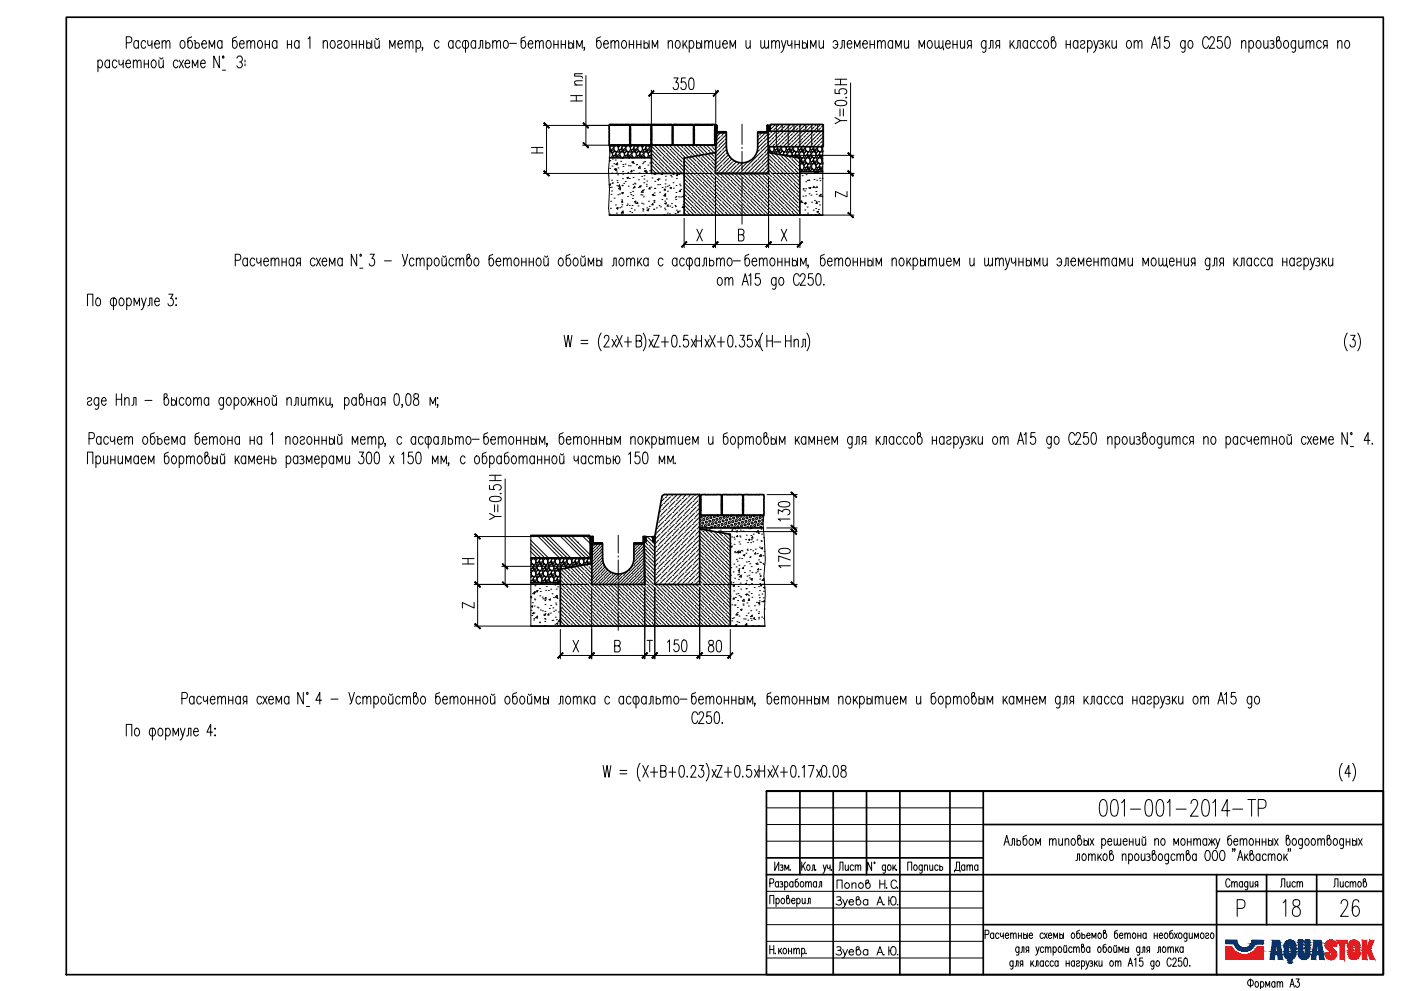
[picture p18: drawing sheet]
<svg xmlns="http://www.w3.org/2000/svg" width="420mm" height="297mm" viewBox="0 0 420 297" stroke-linecap="round" stroke-linejoin="round" font-family="sans-serif">
<!-- layer: 0 -->
<g fill="none" stroke="#000" stroke-width=".3">
<path d="M162.9 37.6h50.9M163.9 37.6v14.4M171.1 30.3h3.6M171.1 28.7h3.6M172.3 25.5h2.4M172.8 28.7v1.6M174.7 24.2l-2.2 .1-.2 .6 .7 .6M174.7 22.1h-2.4v.7l2.2 .1 .2 .5M175.7 22.6v20.9M195.4 27v15.5M195.4 28h19.3M202.1 23.4h1.3l-.7 1.3 .6 .1a1.07 1.07 0 0 1 .1 1.5 1.07 1.07 0 0 1-1.4 .2l-.1-.3"/>
<path d="M205.6 23.4h-1.2l-.1 1.4a.78 .78 0 0 1 .7-.3 .78 .78 0 0 1 .7 .5 1.1 1.1 0 0 1 0 1.4 1.1 1.1 0 0 1-1.3 .3l-.2-.5M206.9 23.5l.6-.1a1.73 1.73 0 0 1 .6 2l-.3 1.3-.6 .1a1.65 1.65 0 0 1-.7-2zM214.7 27v15.5M246.7 37.3v27.2M250.4 35.2l1.7 1-1.7 .9M250.4 26.8v1.2l1.5 .1a.82 .82 0 0 1 .2-1.4l.5-.1a.95 .95 0 0 1 1.1 .2 .95 .95 0 0 1 .1 1.2l-.5 .2M250.4 25.4h3.5M250.4 23.7h3.5M250.6 30.4a3.4 3.4 0 0 1 3.2 0l.1 .6a2.2 2.2 0 0 1-2.8 .6l-.5-.2-.2-.4zM251.9 32.6v2.2M252.1 36.2h1.8M252.1 23.7v1.7"/>
<path d="M252.9 32.6v2.2M253.8 29.1l.1 .2h-.3M255.1 24.8v39.7M159.4 45.8h3.4M159.4 44.2h3.4M161 44.2v1.6M162.9 52h50.7M174.7 43.5h39M214.6 53v21.3M230.5 53v21.3M231.5 52h24.6M236.1 46.6h20"/>
<path d="M254 57.4v1.6l-3.4-1.6v1.6M205.2 65.4v8.9M205.2 73.3h34.7M209 68.7l1.6 3.5M210.6 68.7l-1.6 3.5M221.5 70.4h1a1.01 1.01 0 0 1 .7 .9 1.01 1.01 0 0 1-.7 .9h-1v-3.5h1a.87 .87 0 0 1 .6 .8 .87 .87 0 0 1-.6 .9M234.3 68.7l1.7 3.5M236 68.7l-1.7 3.5M239.9 65.4v8.9M240.9 64.5h15.2M146.8 153.9l1.7 .9-1.7 .9M146.8 145.5v1.1l1.5 .2a.85 .85 0 0 1-.3-1 .85 .85 0 0 1 1-.6 1.08 1.08 0 0 1 1.3 1.1l-.7 .6"/>
<path d="M146.8 144.1h3.5M146.8 142.5h3.5M147 149.1l1.3-.3a1.49 1.49 0 0 1 2 .9 2.29 2.29 0 0 1-2.8 .5l-.5-.2-.2-.3zM148.3 151.3v2.1M148.5 154.8h1.8M148.5 142.5v1.6M149.3 151.3v2.1M150.1 147.8l.2 .1-.2 .1-.1-.1M151.5 143.6v31.6M215.4 159.3h23.7M229.9 158.2h9.2M230.1 148.3h9"/>
<path d="M233.4 154.1v-1.3l1.3 .7a1.1 1.1 0 0 1 1.2-.9 1.1 1.1 0 0 1 1 1.1l-.1 .4-.6 .2M233.6 150.7a3.8 3.8 0 0 1 3.2 0l.1 .6a1.73 1.73 0 0 1-2 .7l-1.3-.4-.2-.3zM236.9 155.6h-3.5l.7 .6M238.1 148.3v9.9M238.1 159.3v15.9M138.7 169h3.5M138.7 167.4h3.5M140.4 167.4v1.6M142.2 175.2h34.2M142.2 160.8h34.4M143.2 160.8v26.9M150.5 169.8h21.3"/>
<path d="M159.2 160.5v27.2M177 160.8h.6v2.2h-.6zM177.4 176.2v21.3M193.4 176.2v21.3M193.7 160.8h2.1M196.4 176.1v21.4M209.8 176.2v21.3M210.8 175.2h28.3M233.7 164.7a3.3 3.3 0 0 1 3.1 0l.2 .6a2.2 2.2 0 0 1-2.8 .6l-.5-.2-.2-.4zM237 169.6h-3.5l.7 .6M237 167.9l-3.5-1.2v1.6M142.2 180.6v1.6l-3.5-1.6v1.6"/>
<path d="M142.2 187.7h79.1M168 188.7v8.8M168 196.5h25.4M171.9 191.9l1.6 3.5M173.5 191.9l-1.6 3.5M184.3 193.6h1.1a.98 .98 0 0 1 .6 .9 .98 .98 0 0 1-.6 .9h-1.1v-3.5h1.1a.86 .86 0 0 1 .6 .9 .86 .86 0 0 1-.6 .8M191.9 196.5h6M194 191.9h1.7M194.8 191.9v3.5M196.4 196.5h22.6M200.2 192.5l.6-.7v3.5M203.4 191.8h-1.1l-.1 1.5a.78 .78 0 0 1 .7-.4 .78 .78 0 0 1 .7 .6 1.1 1.1 0 0 1 0 1.3 1.1 1.1 0 0 1-1.3 .4l-.3-.6"/>
<path d="M204.7 192l.6-.2a2.2 2.2 0 0 1 .6 2.8l-.2 .6-.6 .1a2.2 2.2 0 0 1-.6-2.8zM212.7 192.1a.79 .79 0 0 0 .2 1.2 1.15 1.15 0 0 1 1.1 .8 1.15 1.15 0 0 1-.5 1.3 1.09 1.09 0 0 1-1.1-1.1 1.09 1.09 0 0 1 1.2-1l.3-.2a.76 .76 0 0 0-.4-1.2zM215.1 192.1l.6-.2a1.65 1.65 0 0 1 .7 2l-.3 1.3-.6 .2a1.65 1.65 0 0 1-.7-2zM219 188.7v8.8M402.2 270.8l.2-.7a1.1 1.1 0 0 1 1.6-.1 1.1 1.1 0 0 1 0 1.6l-2 3.1h2.4M407.5 270.4l-.1-.5-.5-.2-.9 .2a5.6 5.6 0 0 0 0 4.5l.5 .3a1.6 1.6 0 0 0 1.2-1.6 1.6 1.6 0 0 0-1.2-1.5l-.5 .2-.5 1.2"/>
</g>
<g fill="#000" stroke="#000" stroke-width=".3">
<path d="M163.1 36.9l1.5 1.5 .1-.1zM163.2 36.7l1.5 1.6-1.6-1.4z"/>
<path d="M174.9 36.9l1.4 1.5 .2-.1zM174.9 36.9l.1-.2 1.5 1.6z"/>
<path d="M196 27.2l-1.3 1.7 1.5-1.6zM196 27.2l-1.3 1.7-.2-.2z"/>
<path d="M215.3 27.2l-1.4 1.5 .1 .2zM215.3 27.2l.2 .1-1.5 1.6z"/>
<path d="M163.2 51.1l-.1 .2 1.6 1.3zM163.1 51.3l1.6 1.3-.1 .2z"/>
<path d="M174.9 42.8l1.6 1.4-1.5-1.5zM174.9 42.8l1.6 1.4-.2 .2z"/>
<path d="M254.4 51.1l-.1 .2 1.6 1.3zM254.3 51.3l1.6 1.3-.1 .2z"/>
<path d="M254.3 51.3l1.5 1.5 .1-.2zM254.4 51.1l1.5 1.5-1.6-1.3z"/>
<path d="M254.3 45.9l1.5 1.5 .1-.2zM254.4 45.7l1.5 1.5-1.6-1.3z"/>
<path d="M205.9 72.4l-1.4 1.7 1.5-1.5zM205.9 72.4l-1.4 1.7-.1-.2z"/>
<path d="M213.7 73.9l.2 .2 1.3-1.7zM215.2 72.4l.2 .2-1.5 1.5z"/>
<path d="M215.2 72.4l-1.3 1.7 1.5-1.5zM215.2 72.4l-1.3 1.7-.2-.2z"/>
<path d="M229.7 73.9l.1 .2 1.4-1.7zM231.2 72.4l.1 .2-1.5 1.5z"/>
<path d="M231.2 72.4l-1.4 1.7 1.5-1.5zM231.2 72.4l-1.4 1.7-.1-.2z"/>
<path d="M239 73.9l.2 .2 1.3-1.7zM240.5 72.4l.2 .2-1.5 1.5z"/>
<path d="M254.4 63.6l-.1 .2 1.6 1.4zM254.3 63.8l1.6 1.4-.1 .1z"/>
<path d="M237.4 157.4l-.2 .2 1.7 1.3zM237.2 157.6l1.7 1.3-.2 .1z"/>
<path d="M237.2 147.6l1.5 1.5 .2-.2zM237.2 147.6l.2-.2 1.5 1.5z"/>
<path d="M142.4 174.5l1.6 1.4-1.4-1.5zM142.4 174.5l1.6 1.4-.1 .1z"/>
<path d="M142.4 174.5l1.5 1.5 .1-.1zM142.4 174.5l.2-.1 1.4 1.5z"/>
<path d="M142.4 160.1l1.5 1.5 .1-.1zM142.4 160.1l.2-.1 1.4 1.5z"/>
<path d="M150.7 174.5l1.6 1.4-1.5-1.5zM150.7 174.5l1.6 1.4-.2 .1z"/>
<path d="M150.7 169.1l1.4 1.5 .2-.2zM150.7 169.1l.1-.1 1.5 1.4z"/>
<path d="M237.2 174.5l1.7 1.4-1.5-1.5zM237.2 174.5l1.7 1.4-.2 .1z"/>
<path d="M237.2 158.7l1.5 1.5 .2-.2zM237.2 158.7l.2-.2 1.5 1.5z"/>
<path d="M142.6 186.9l-.2 .1 1.6 1.3zM142.4 187l1.6 1.3-.1 .2z"/>
<path d="M168.7 195.6l-1.3 1.7 1.5-1.5zM168.7 195.6l-1.3 1.7-.2-.2z"/>
<path d="M178.1 195.6l-1.5 1.5 .2 .2zM178.1 195.6l.2 .2-1.5 1.5z"/>
<path d="M178.1 195.6l-1.3 1.7 1.5-1.5zM178.1 195.6l-1.3 1.7-.2-.2z"/>
<path d="M194 195.6l-1.4 1.5 .1 .2zM194 195.6l.2 .2-1.5 1.5z"/>
<path d="M194 195.6l-1.4 1.5 .1 .2zM194 195.6l.2 .2-1.5 1.5z"/>
<path d="M197 195.6l-1.3 1.7 1.5-1.5zM197 195.6l-1.3 1.7-.2-.2z"/>
<path d="M197 195.6l-1.3 1.7 1.5-1.5zM197 195.6l-1.3 1.7-.2-.2z"/>
<path d="M209 197.1l.2 .2 1.3-1.7zM210.5 195.6l.2 .2-1.5 1.5z"/>
<path d="M210.5 195.6l-1.3 1.7 1.5-1.5zM210.5 195.6l-1.3 1.7-.2-.2z"/>
<path d="M219.7 195.6l-1.5 1.5 .1 .2zM219.7 195.6l.1 .2-1.5 1.5z"/>
</g>
<path d="M193.7 191.6v4.2l2.3-4.2zM196 191.6v4.2h-2.3z" fill="#fff" stroke="#fff" stroke-width=".3"/>
<!-- layer: 0.20 -->
<g fill="none" stroke="#000" stroke-width=".3">
<path d="M29.4 18.5l.4-.5a1.19 1.19 0 0 1 1 1.2 1.19 1.19 0 0 1-1 1.1l-.4-.5M29.4 18v3.5M32.8 18.5l-.4-.5a1.19 1.19 0 0 0-1 1.2 1.19 1.19 0 0 0 1 1.1l.4-.5M32.8 18v2.3M35.1 18.5l-.5-.5a1.19 1.19 0 0 0-.9 1.2 1.19 1.19 0 0 0 .9 1.1l.5-.5M35.7 18l.1 1.3 .6 .2 .5-.7M36.9 18v2.3M37.7 19h1.4v-.3a.64 .64 0 0 0-.3-.6 .64 .64 0 0 0-.7 .1 1.31 1.31 0 0 0 .6 2.1l.4-.5M37.9 12.8h1a.98 .98 0 0 0 .7-.9 .98 .98 0 0 0-.7-.9h-1v3.5M40 18.7l.5-.7 .5 .2 .1 2.1M40 18v2.3M41.1 18.7l.6-.7 .5 .2 .1 2.1"/>
<path d="M41.5 12.7l-.5-.6a1.19 1.19 0 0 0-.9 1.2 1.19 1.19 0 0 0 .9 1.2l.5-.5M41.5 12.1v2.4M43.3 19.2h1.2M43.3 18v2.3M43.7 12.7l-.4-.6a1.19 1.19 0 0 0-1 1.2 1.19 1.19 0 0 0 1 1.2l.4-.5M44.3 12.1v.9l.3 .7 .6-.2 .4-.5M44.5 18v2.3M45.6 12.1v2.4M45.7 18.2l.2-.2a1.19 1.19 0 0 1 1 1.2 1.19 1.19 0 0 1-1 1.1l-.2-.1a1.47 1.47 0 0 1 0-2zM46.4 13.2h1.4v-.4a.66 .66 0 0 0-.3-.6 .66 .66 0 0 0-.7 .1 1.26 1.26 0 0 0 .6 2.2l.4-.5M47.7 18l.1 2.2 .6 .1 .6-.7M47.9 17.3l.3 .4 .6-.4"/>
<path d="M48.6 12.8l.6-.7 .5 .2 .1 2.2M48.6 12.1v2.4M49 18v2.3M49.8 12.8l.6-.7 .4 .2 .2 2.2M53.4 18.5l-.5-.5a1.19 1.19 0 0 0-.9 1.2 1.19 1.19 0 0 0 .9 1.1l.5-.5M53.7 18l1.3 2.3M54.3 12.3l.3-.2a1.19 1.19 0 0 1 .9 1.2 1.19 1.19 0 0 1-.9 1.2 1.52 1.52 0 0 1-.3-2.2zM55 18l-1.3 2.3M55.5 19h1.4v-.3a.64 .64 0 0 0-.4-.6 .64 .64 0 0 0-.7 .1 1.31 1.31 0 0 0 .6 2.1l.5-.5M57.5 11l-1.1 .5-.1 2.3a.64 .64 0 0 0 .6 .7 .64 .64 0 0 0 .7-.5l.1-.8-.3-.9-.6-.2-.5 .6M58.2 12.1h.3v2.4M58.5 13.2a.73 .73 0 0 1 1.1-.1 .73 .73 0 0 1 0 1.1 .73 .73 0 0 1-1.1-.1"/>
<path d="M60.1 19h1.4v-.3a.62 .62 0 0 0-.3-.6 .62 .62 0 0 0-.7 .1 1.27 1.27 0 0 0 .6 2.1l.4-.5M60.5 13.2h1.4v-.4a.66 .66 0 0 0-.4-.6 .66 .66 0 0 0-.6 .1 1.3 1.3 0 0 0 .6 2.2l.4-.5M62.7 14.5v-2.4l.9 1.9 .8-1.9v2.4M65.8 16.8v3.5l-1.7-3.5v3.5M66.6 12.7l-.5-.6a1.19 1.19 0 0 0-.9 1.2 1.19 1.19 0 0 0 .9 1.2l.5-.5M66.6 12.1v2.4M70.9 11l-1.1 .5v2.3a.61 .61 0 0 0 .3 .6 .61 .61 0 0 0 .7-.1 1.22 1.22 0 0 0 .4-1.3 1.22 1.22 0 0 0-1-.9l-.4 .6M71 17.4l.4-.6h.8l.5 .6v.6l-.5 .6h-.4M71.8 13.2h1.4v-.4a.64 .64 0 0 0-.3-.6 .64 .64 0 0 0-.7 .1 1.3 1.3 0 0 0 .6 2.2l.4-.5M72.2 18.6l.5 .6v.5l-.5 .6h-.8l-.4-.6M73.5 18v.6M73.5 19.2v.5"/>
<path d="M74.1 12.8l.5-.7 .5 .2 .1 2.2M74.1 12.1v2.4M75.2 12.8l.6-.7 .5 .2 .1 2.2M77.5 12.3l.3-.2a1.19 1.19 0 0 1 .9 1.2 1.19 1.19 0 0 1-.9 1.2 1.48 1.48 0 0 1-.3-2.2zM79.5 13.3h1.3M79.5 12.1v2.4M80.8 12.1v2.4M83 12.7l-.4-.6a1.19 1.19 0 0 0-1 1.2 1.19 1.19 0 0 0 1 1.2l.4-.5M83 12.1v2.4M86.2 13.3h1.2M86.2 12.1v2.4M87.4 12.1v2.4"/>
<path d="M89.7 12.7l-.5-.6a1.19 1.19 0 0 0-.9 1.2 1.19 1.19 0 0 0 .9 1.2l.5-.5M89.7 12.1v2.4M92.4 11.6l.5-.6v3.5M96.9 12.8l.6-.7 .6 .2 .1 2.2M96.9 12.1v2.4M99.4 12.3l.2-.2a1.19 1.19 0 0 1 .9 1.2 1.19 1.19 0 0 1-.9 1.2 1.43 1.43 0 0 1-.2-2.2zM101.2 12.7a.68 .68 0 0 1 1.2-.4l.1 .4a1.29 1.29 0 0 1-1.2 .8l-.1 .5a.69 .69 0 0 0 1.2 .3l.1-.3M103.6 12.3l.2-.2a1.19 1.19 0 0 1 .9 1.2 1.19 1.19 0 0 1-.9 1.2 1.43 1.43 0 0 1-.2-2.2zM105.6 13.3h1.2M105.6 12.1v2.4M106.8 12.1v2.4M107.8 13.3h1.2"/>
<path d="M107.8 12.1v2.4M109 12.1v2.4M110 13.2a.75 .75 0 0 1 1.1-.1 .75 .75 0 0 1 0 1.1 .75 .75 0 0 1-1.1-.1M110 12.1v2.4M111.5 12.1v2.4M112.4 12.1l.2 2.2 .5 .2 .6-.7M112.7 11.5l.3 .3 .6-.3M113.7 12.1v2.4M116.9 14.5v-2.4l.8 1.9 .8-1.9v2.4M119.3 13.2h1.4v-.4a.66 .66 0 0 0-.4-.6 .66 .66 0 0 0-.6 .1 1.3 1.3 0 0 0 .6 2.2l.4-.5M121.5 12.8l.6-.7 .5 .2 .1 2.2M121.5 12.1v2.4"/>
<path d="M122.7 12.8l.6-.7 .4 .2 .2 2.2M124.8 12.7l.5-.6a1.19 1.19 0 0 1 .9 1.2 1.19 1.19 0 0 1-.9 1.2l-.5-.5M124.8 12.1v3.6M126.8 14.3l-.2 .2v-.4l.2 .5-.2 .6M131.7 12.7l-.5-.6a1.19 1.19 0 0 0-.9 1.2 1.19 1.19 0 0 0 .9 1.2l.5-.5M135.9 12.7l-.5-.6a1.19 1.19 0 0 0-.9 1.2 1.19 1.19 0 0 0 .9 1.2l.5-.5M135.9 12.1v2.4M138.1 12.7l-.5-.6a1.19 1.19 0 0 0-.9 1.2 1.19 1.19 0 0 0 .9 1.2l.5-.5M139 12.3a1.16 1.16 0 0 1 1.5 .5 1.16 1.16 0 0 1-.3 1.5 1.16 1.16 0 0 1-1.5-.4 1.16 1.16 0 0 1 .3-1.6zM139.6 12.1v3.6M142.6 12.7l-.4-.6a1.19 1.19 0 0 0-1 1.2 1.19 1.19 0 0 0 1 1.2l.4-.5M142.6 12.1v2.4"/>
<path d="M143.5 14.5l.4-.2 .1-.5v-1.7h.8v2.4M145.7 13.2a.73 .73 0 0 1 1.1-.1 .73 .73 0 0 1 0 1.1 .73 .73 0 0 1-1.1-.1M145.7 12.1v2.4M147.8 12.8l.6-.7 .4 .2 .2 2.2M147.8 12.1v2.4M149 12.8l.5-.7 .5 .2 .1 2.2M151.3 12.3l.2-.2a1.19 1.19 0 0 1 .9 1.2 1.19 1.19 0 0 1-.9 1.2 1.52 1.52 0 0 1-.2-2.2zM152.8 13h2.1M157.5 11l-1.1 .5-.1 .3v2l.4 .7a1.19 1.19 0 0 0 1-1.2 1.19 1.19 0 0 0-1-1.2l-.4 .6M158.4 13.2h1.4v-.4a.66 .66 0 0 0-.4-.6 .66 .66 0 0 0-.7 .1 1.3 1.3 0 0 0 .6 2.2l.5-.5M160.6 12.8l.6-.7 .5 .2 .1 2.2M160.6 12.1v2.4"/>
<path d="M161.8 12.8l.6-.7 .4 .2 .1 2.2M164.1 12.3l.2-.2a1.18 1.18 0 0 1 1 1.2 1.18 1.18 0 0 1-1 1.2 1.52 1.52 0 0 1-.2-2.2zM166.1 13.3h1.3M166.1 12.1v2.4M167.4 12.1v2.4M168.3 13.3h1.3M168.3 12.1v2.4M169.6 12.1v2.4M170.5 13.2a.73 .73 0 0 1 1.1-.1 .73 .73 0 0 1 0 1.1 .73 .73 0 0 1-1.1-.1M170.5 12.1v2.4M172 12.1v2.4M173 14.5v-2.4l.8 1.9 .8-1.9v2.4"/>
<path d="M175.3 14.3l-.1 .2-.1-.2 .1-.2 .1 .2-.2 .9M180.1 11l-1 .5-.2 2.3a.64 .64 0 0 0 .6 .7 .64 .64 0 0 0 .7-.5l.1-.8-.3-.9-.6-.2-.5 .6M181 13.2h1.4v-.4a.66 .66 0 0 0-.3-.6 .66 .66 0 0 0-.7 .1l-.4 .9a.98 .98 0 0 0 1 1.3l.4-.5M183.2 12.8l.6-.7 .5 .2 .1 2.2M183.2 12.1v2.4M184.4 12.8l.6-.7 .4 .2 .2 2.2M186.8 12.3l.2-.2a1.19 1.19 0 0 1 .9 1.2 1.19 1.19 0 0 1-.9 1.2 1.43 1.43 0 0 1-.2-2.2zM188.7 13.3h1.3M188.7 12.1v2.4M190 12.1v2.4M191 13.3h1.2M191 12.1v2.4"/>
<path d="M192.2 12.1v2.4M193.2 13.2a.73 .73 0 0 1 1-.1 .73 .73 0 0 1 0 1.1 .73 .73 0 0 1-1-.1M193.2 12.1v2.4M194.7 12.1v2.4M195.6 14.5v-2.4l.8 1.9 .9-1.9v2.4M200.4 12.8l.6-.7 .6 .2 .1 2.2M200.4 12.1v2.4M202.8 12.3l.3-.2a1.19 1.19 0 0 1 .9 1.2 1.19 1.19 0 0 1-.9 1.2 1.52 1.52 0 0 1-.3-2.2zM204.8 12.1v2.4M205.3 13.2l.8 1.3M206 12.1l-1.2 1.7M206.7 12.7l.5-.6a1.19 1.19 0 0 1 .9 1.2 1.19 1.19 0 0 1-.9 1.2l-.5-.5"/>
<path d="M206.7 12.1v3.6M208.9 13.2a.73 .73 0 0 1 1.1-.1 .73 .73 0 0 1 0 1.1 .73 .73 0 0 1-1.1-.1M208.9 12.1v2.4M210.4 12.1v2.4M211.4 12.8l.5-.7 .5 .2 .1 2.2M211.4 12.1v2.4M212.5 12.8l.6-.7 .5 .2 .1 2.2M214.6 12.1l.1 2.2 .6 .2 .6-.7M215.9 12.1v2.4M216.7 13.2h1.4v-.4a.66 .66 0 0 0-.3-.6 .66 .66 0 0 0-.7 .1 1.3 1.3 0 0 0 .6 2.2l.4-.5M218.9 14.5v-2.4l.8 1.9 .9-1.9v2.4M223.7 12.1l.1 2.2 .6 .2 .6-.7"/>
<path d="M225 12.1v2.4M228.2 12.1l.1 2.2 .5 .2 .5-.7M229.3 12.1l.1 2.2 .5 .2 .6-.7M230.5 12.1v2.4M231.4 12.8l.6-.7 .5 .2 .1 2.2M231.4 12.1v2.4M232.6 12.8l.6-.7 .4 .2 .2 2.2M234.3 12.1l.7 2.4 .7-2.4M235 14.5l-.2 .7-.6 .5M236.2 12.1v.9l.3 .7h.4l.6-.7M237.5 12.1v2.4M238.4 13.3h1.3"/>
<path d="M238.4 12.1v2.4M239.7 12.1v2.4M240.7 13.2a.73 .73 0 0 1 1-.1 .73 .73 0 0 1 0 1.1 .73 .73 0 0 1-1-.1M240.7 12.1v2.4M242.2 12.1v2.4M243.1 14.5v-2.4l.8 1.9 .8-1.9v2.4M245.6 12.1l.2 2.2 .6 .2 .6-.7M247 12.1v2.4M249.8 12.7l.5-.6a1.19 1.19 0 0 1 .9 1.2 1.19 1.19 0 0 1-.9 1.2l-.5-.5M250.6 13.3h.6M252 14.5l.4-.2 .1-.5v-1.7h.7v2.4M254.1 13.2h1.4v-.4a.66 .66 0 0 0-.4-.6 .66 .66 0 0 0-.7 .1l-.3 .9a.98 .98 0 0 0 .9 1.3l.5-.5"/>
<path d="M256.3 14.5v-2.4l.8 1.9 .8-1.9v2.4M258.7 13.2h1.4v-.4a.66 .66 0 0 0-.3-.6 .66 .66 0 0 0-.7 .1 1.3 1.3 0 0 0 .6 2.2l.4-.5M260.9 13.3h1.3M260.9 12.1v2.4M262.2 12.1v2.4M263.2 12.8l.5-.7 .5 .2 .1 2.2M263.2 12.1v2.4M264.3 12.8l.6-.7 .5 .2 .1 2.2M267.7 12.7l-.5-.6a1.19 1.19 0 0 0-.9 1.2 1.19 1.19 0 0 0 .9 1.2l.5-.5M267.7 12.1v2.4M268.6 14.5v-2.4l.8 1.9 .9-1.9v2.4M271.2 12.1l.1 2.2 .6 .2 .6-.7"/>
<path d="M272.5 12.1v2.4M275.6 14.5v-2.4l.9 1.9 .8-1.9v2.4M278.5 12.3l.2-.2a1.19 1.19 0 0 1 .9 1.2 1.19 1.19 0 0 1-.9 1.2 1.43 1.43 0 0 1-.2-2.2zM280.4 12.1l.1 2.2 .5 .2 .6-.7M281.6 12.1l.1 2.2 .5 .2 .6-.7M282.8 12.1v2.4h.2v.5M283.6 13.2h1.4v-.4a.66 .66 0 0 0-.4-.6 .66 .66 0 0 0-.7 .1 1.3 1.3 0 0 0 .6 2.2l.5-.5M285.8 13.3h1.2M285.8 12.1v2.4M287 12.1v2.4M288 12.1l.1 2.2 .6 .2 .6-.7M289.3 12.1v2.4"/>
<path d="M290.6 13.7l-.5 .8M291.3 13.7h-.7l-.4-.4-.1-.5 .5-.7h.7v2.4M295.7 12.7l-.5-.6a1.19 1.19 0 0 0-.9 1.2 1.19 1.19 0 0 0 .9 1.2l.5-.5M295.7 12.1l-.1 3.2-.4 .4-.5-.2M296.5 14.5l.5-.2 .1-2.2h.7v2.4M299.1 13.7l-.5 .8M299.8 13.7h-.7l-.4-.4-.1-.5 .5-.7h.7v2.4M302.9 12.1v2.4M303.4 13.2l.8 1.3M304.1 12.1l-1.2 1.7M304.7 14.5l.5-.2 .1-2.2h.7v2.4M308.2 12.7l-.5-.6a1.19 1.19 0 0 0-.9 1.2 1.19 1.19 0 0 0 .9 1.2l.5-.5"/>
<path d="M308.2 12.1v2.4M310.4 12.7l-.4-.6a1.19 1.19 0 0 0-1 1.2 1.19 1.19 0 0 0 1 1.2l.4-.5M312.4 12.7l-.5-.6a1.19 1.19 0 0 0-.9 1.2 1.19 1.19 0 0 0 .9 1.2l.5-.5M313.3 12.3l.2-.2a1.19 1.19 0 0 1 1 1.2 1.19 1.19 0 0 1-1 1.2 1.48 1.48 0 0 1-.2-2.2zM315.8 12.1a1.19 1.19 0 0 1 .9 1.2 1.19 1.19 0 0 1-.9 1.2l-.5-.7v-2.5l.7-.3 .1 .8-.8 .9M319.7 13.3h1.3M319.7 12.1v2.4M321 12.1v2.4M323.2 12.7l-.4-.6a1.19 1.19 0 0 0-1 1.2 1.19 1.19 0 0 0 1 1.2l.4-.5M323.2 12.1v2.4M324 12.7l.2-.4a.68 .68 0 0 1 1.1 .4l-.1 .3a1.17 1.17 0 0 0-1.2 1 .72 .72 0 0 0 1.2 .3l.1-.3M326.2 12.7l.4-.6a1.19 1.19 0 0 1 1 1.2 1.19 1.19 0 0 1-1 1.2l-.4-.5"/>
<path d="M326.2 12.1v3.6M328 12.1l.7 2.4 .7-2.4M328.7 14.5l-.2 .7-.6 .5M329.6 12.3l.4-.2 .7 .2v.7l-.6 .2M330.5 13.2l.4 .6-.1 .3-.3 .4-.9-.2M331.6 12.1v2.4M332.1 13.2l.8 1.3M332.8 12.1l-1.2 1.7M333.5 12.1l.1 2.2 .6 .2 .6-.7M334.8 12.1v2.4M338.1 12.3l.3-.2a1.19 1.19 0 0 1 .9 1.2 1.19 1.19 0 0 1-.9 1.2 1.48 1.48 0 0 1-.3-2.2zM340.1 12.8l.6-.7 .5 .2 .1 2.2"/>
<path d="M340.1 12.1v2.4M341.3 12.8l.6-.7 .5 .2 .1 2.2M345.3 14.5l.9-3.5 1 3.5M345.6 13.3h1.2M347.2 11.6l.6-.6v3.5M350.5 11h-1.1l-.2 1.5a.78 .78 0 0 1 .8-.4 .78 .78 0 0 1 .6 .6 1.07 1.07 0 0 1 .1 1.3 1.07 1.07 0 0 1-1.3 .3l-.3-.5M355.4 12.7l-.4-.6a1.19 1.19 0 0 0-1 1.2 1.19 1.19 0 0 0 1 1.2l.4-.5M355.4 12.1l-.1 3.2-.3 .4-.6-.2M356.6 12.3l.2-.2a1.19 1.19 0 0 1 1 1.2 1.19 1.19 0 0 1-1 1.2 1.52 1.52 0 0 1-.2-2.2zM362.4 11.8a.83 .83 0 0 0-.8-.8 .83 .83 0 0 0-.8 .8v1.9a.83 .83 0 0 0 .8 .8 .83 .83 0 0 0 .8-.8M362.8 11.8l.1-.5a.75 .75 0 0 1 1.1-.1 .75 .75 0 0 1 .1 1.1l-1.4 2.2h1.6M366.4 11h-1.2l-.1 1.5a.78 .78 0 0 1 .8-.4 .78 .78 0 0 1 .6 .6 1.07 1.07 0 0 1 0 1.3 1.07 1.07 0 0 1-1.3 .3l-.2-.5"/>
<path d="M367.7 11.2l.5-.2a1.73 1.73 0 0 1 .8 2l-.4 1.3-.6 .2a1.73 1.73 0 0 1-.7-2zM372.3 12.8l.6-.7 .6 .2 .1 2.2M372.3 12.1v2.4M374.6 12.7l.4-.6a1.19 1.19 0 0 1 1 1.2 1.19 1.19 0 0 1-1 1.2l-.4-.5M374.6 12.1v3.6M377 12.3l.3-.2a1.19 1.19 0 0 1 .9 1.2 1.19 1.19 0 0 1-.9 1.2 1.48 1.48 0 0 1-.3-2.2zM379 12.1l.1 2.2 .6 .2 .6-.7M380.3 12.1v2.4M380.9 12.3a.71 .71 0 0 1 1.1 .4l-.1 .3-.6 .2M381.7 13.2a.69 .69 0 0 1 .4 .6 .69 .69 0 0 1-.4 .7l-.8-.2M383.3 12.1a1.19 1.19 0 0 1 1 1.2 1.19 1.19 0 0 1-1 1.2l-.5-.7v-2.5l.4-.3 .5 .2a.85 .85 0 0 1-.6 1.1l-.3 .4M385.3 12.3l.2-.2a1.19 1.19 0 0 1 1 1.2 1.19 1.19 0 0 1-1 1.2 1.43 1.43 0 0 1-.2-2.2z"/>
<path d="M388.6 12.7l-.5-.6a1.19 1.19 0 0 0-.9 1.2 1.19 1.19 0 0 0 .9 1.2l.5-.5M388.6 12.1l-.2 3.2-.3 .4-.6-.2M389.5 12.1l.1 2.2 .6 .2 .6-.7M390.8 12.1v2.4M391.7 12.8l.6-.7 .5 .2 .1 2.2M391.7 12.1v2.4M392.9 12.8l.6-.7 .4 .2 .1 2.2M396.3 12.7l-.5-.6a1.19 1.19 0 0 0-.9 1.2 1.19 1.19 0 0 0 .9 1.2l.5-.5M397.3 13.7l-.4 .8M398 13.7h-.7l-.4-.4v-.8l.4-.4h.7v2.4M401.2 12.8l.5-.7 .6 .2 .1 2.2M401.2 12.1v2.4"/>
<path d="M403.6 12.3l.2-.2a1.19 1.19 0 0 1 1 1.2 1.19 1.19 0 0 1-1 1.2 1.48 1.48 0 0 1-.2-2.2zM57.7 20.3v-2.3l.8 1.8 .8-1.8v2.3M66.7 21h.9M70.6 78h1a.98 .98 0 0 0 .6-.9 .98 .98 0 0 0-.6-.9h-1v3.5M74.2 77.9l-.5-.6h-.4a1.53 1.53 0 0 0 0 2.4h.4l.5-.5M74.2 77.3v2.4M76.4 77.9l-.5-.6a1.22 1.22 0 0 0-.9 1.2 1.22 1.22 0 0 0 .9 1.2l.5-.5M77 77.3v.9l.3 .7 .6-.2 .4-.5M78.3 77.3v2.4M79.1 78.4h1.4v-.4a.66 .66 0 0 0-.4-.6 .66 .66 0 0 0-.7 .1l-.3 .9a1.02 1.02 0 0 0 .9 1.3l.5-.5M81.3 78l.6-.7 .5 .2 .1 2.2M81.3 77.3v2.4"/>
<path d="M82.5 78l.5-.7 .5 .2 .1 2.2M84.6 78.5h1.2M84.6 77.3v2.4M85.8 77.3v2.4M88.1 77.9l-.5-.6h-.4a1.53 1.53 0 0 0 0 2.4h.4l.5-.5M88.1 77.3v2.4M89.4 78.9l-.5 .8M90.1 78.9h-.7l-.4-.4-.1-.5 .5-.7h.7v2.4M94.5 77.9l-.5-.6a1.22 1.22 0 0 0-.9 1.2 1.22 1.22 0 0 0 .9 1.2l.5-.5M94.9 77.3l1.2 2.4M96.1 77.3l-1.2 2.4M96.6 78.4h1.4v-.4a.66 .66 0 0 0-.4-.6 .66 .66 0 0 0-.7 .1 1.34 1.34 0 0 0 .6 2.2l.5-.5"/>
<path d="M98.8 79.7v-2.4l.8 1.9 .8-1.9v2.4M102.6 77.9l-.4-.6a1.22 1.22 0 0 0-1 1.2 1.22 1.22 0 0 0 1 1.2l.4-.5M102.6 77.3v2.4M107 76.2v3.5l-1.6-3.5v3.5M111 76.2h1.3l-.8 1.3a1.11 1.11 0 0 1 .9 1.2 1.11 1.11 0 0 1-1.1 1l-.6-.7M115.3 78.2h2.1M120.6 76.2l.9 2.8M122.3 76.2l-.9 3.2-.5 .3M124.1 77.9l-.4-.6a1.22 1.22 0 0 0-1 1.2 1.22 1.22 0 0 0 1 1.2l.4-.5M124.9 78l.5-.7 .5 .2 .1 2.2M124.9 77.3v2.4M126 78l.6-.7 .5 .2 .1 2.2"/>
<path d="M128.1 77.9l.5-.6a1.22 1.22 0 0 1 .9 1.2 1.22 1.22 0 0 1-.9 1.2l-.5-.5M128.1 77.3v3.6M130.6 77.5l.2-.2a1.22 1.22 0 0 1 .9 1.2 1.22 1.22 0 0 1-.9 1.2 1.49 1.49 0 0 1-.2-2.2zM132.5 77.3l.2 2.2 .6 .2 .5-.7M132.8 76.7l.3 .3 .6-.3M133.8 77.3v2.4M136 77.9l-.4-.6a1.22 1.22 0 0 0-1 1.2 1.22 1.22 0 0 0 1 1.2l.4-.5M136.8 78l.5-.7 .5 .2 .1 2.2M136.8 77.3v2.4M137.9 78l.6-.7 .5 .2 .1 2.2M140.5 77.3a1.22 1.22 0 0 1 .9 1.2 1.22 1.22 0 0 1-.9 1.2l-.5-.7v-2.5l.4-.3 .4 .2a.82 .82 0 0 1-.6 1.1l-.2 .4M142.5 77.5l.2-.2a1.22 1.22 0 0 1 .9 1.2 1.22 1.22 0 0 1-.9 1.2 1.49 1.49 0 0 1-.2-2.2z"/>
<path d="M147.8 76.2l-1 .5-.1 2.3a.64 .64 0 0 0 .3 .6 .64 .64 0 0 0 .7-.1 1.26 1.26 0 0 0 .4-1.2 1.26 1.26 0 0 0-1-1l-.4 .6M148.7 78.4h1.5v-.4a.66 .66 0 0 0-.4-.6 .66 .66 0 0 0-.7 .1 1.3 1.3 0 0 0 .6 2.2l.5-.5M151 78l.6-.7 .4 .2 .1 2.2M151 77.3v2.4M152.1 78l.6-.7 .5 .2 .1 2.2M154.5 77.5l.2-.2a1.22 1.22 0 0 1 1 1.2 1.22 1.22 0 0 1-1 1.2 1.49 1.49 0 0 1-.2-2.2zM156.4 78.5h1.4M156.4 77.3v2.4M157.8 77.3v2.4M158.7 78.5h1.3M158.7 77.3v2.4M160 77.3v2.4"/>
<path d="M161.1 77.5l.3-.2a1.22 1.22 0 0 1 .9 1.2 1.22 1.22 0 0 1-.9 1.2 1.49 1.49 0 0 1-.3-2.2zM163.1 77.3l.1 2.2 .6 .2 .6-.7M163.4 76.7l.3 .3 .6-.3M164.4 77.3v2.4M167.8 77.5l.2-.2a1.22 1.22 0 0 1 1 1.2 1.22 1.22 0 0 1-1 1.2 1.49 1.49 0 0 1-.2-2.2zM170.9 76.2l-1 .5-.1 2.3a.62 .62 0 0 0 .3 .6 .62 .62 0 0 0 .7-.1 1.24 1.24 0 0 0 .4-1.2 1.24 1.24 0 0 0-.9-1l-.5 .6M172.2 77.5l.3-.2a1.22 1.22 0 0 1 .9 1.2 1.22 1.22 0 0 1-.9 1.2 1.54 1.54 0 0 1-.3-2.2zM174.2 77.3l.1 2.2 .6 .2 .6-.7M174.4 76.7l.4 .3 .6-.3M175.5 77.3v2.4M176.4 79.7v-2.4l.8 1.9 .8-1.9v2.4M179 78.4a.84 .84 0 0 1 1.3 .1 .84 .84 0 0 1-.5 1.2h-.5l-.3-.3"/>
<path d="M179 77.3v2.4M180.5 77.3v2.4M183.5 79.7l.5-.2 .1-2.2h.7v2.4M186 77.5l.2-.2a1.22 1.22 0 0 1 1 1.2 1.22 1.22 0 0 1-1 1.2 1.49 1.49 0 0 1-.2-2.2zM187.9 78l.6-.7 .5 .2 .1 2.2M187.9 77.3v2.4M189.1 78l.6-.7 .5 .2 .1 2.2M191.2 77.3v2.4M191.7 78.4l.8 1.3M192.4 77.3l-1.2 1.7M194.4 77.9l-.5-.6a1.22 1.22 0 0 0-.9 1.2 1.22 1.22 0 0 0 .9 1.2l.5-.5M194.4 77.3v2.4"/>
<path d="M198.8 77.9l-.4-.6h-.4a1.53 1.53 0 0 0 0 2.4h.4l.4-.5M203 77.9l-.4-.6a1.22 1.22 0 0 0-1 1.2 1.22 1.22 0 0 0 1 1.2l.4-.5M203 77.3v2.4M205.2 77.9l-.4-.6a1.22 1.22 0 0 0-1 1.2 1.22 1.22 0 0 0 1 1.2l.4-.5M206.1 77.5a1.18 1.18 0 0 1 1.5 .5 1.18 1.18 0 0 1-.3 1.5 1.18 1.18 0 0 1-1.5-.4 1.18 1.18 0 0 1 .3-1.6zM206.7 77.3v3.6M209.8 77.9l-.5-.6h-.4a1.53 1.53 0 0 0 0 2.4h.4l.5-.5M209.8 77.3v2.4M210.6 79.7l.5-.2 .1-.5v-1.7h.7v2.4M212.8 78.4a.76 .76 0 0 1 1.1-.1 .76 .76 0 0 1 0 1.1 .76 .76 0 0 1-1.1 0M212.8 77.3v2.4M214.9 78l.6-.7 .5 .2 .1 2.2"/>
<path d="M214.9 77.3v2.4M216.1 78l.5-.7 .5 .2 .1 2.2M218.4 77.5l.2-.2a1.22 1.22 0 0 1 1 1.2 1.22 1.22 0 0 1-1 1.2 1.49 1.49 0 0 1-.2-2.2zM219.9 78.2h2.1M224.6 76.2a1.29 1.29 0 0 0-1.2 .8v2a.66 .66 0 0 0 .4 .6 .66 .66 0 0 0 .7-.1 1.26 1.26 0 0 0 .4-1.2 1.26 1.26 0 0 0-1-1l-.5 .6M225.5 78.4h1.4v-.4a.66 .66 0 0 0-.3-.6 .66 .66 0 0 0-.7 .1l-.4 .9a1.02 1.02 0 0 0 1 1.3l.4-.5M227.7 78l.6-.7 .5 .2 .1 2.2M227.7 77.3v2.4M228.9 78l.6-.7 .4 .2 .2 2.2M231.3 77.5l.5-.2a1.53 1.53 0 0 1 0 2.4 1.23 1.23 0 0 1-1-.9 1.23 1.23 0 0 1 .5-1.3zM233.2 78.5h1.3M233.2 77.3v2.4"/>
<path d="M234.5 77.3v2.4M235.4 78.5h1.3M235.4 77.3v2.4M236.7 77.3v2.4M237.6 78.4a.76 .76 0 0 1 1.1-.1 .76 .76 0 0 1 0 1.1 .76 .76 0 0 1-1.1 0M237.6 77.3v2.4M239.2 77.3v2.4M240.1 79.7v-2.4l.8 1.9 .9-1.9v2.4M242.4 79.5l-.1 .2-.1-.2 .1-.1-.1 .9M247.2 76.2l-1 .5-.1 2.3a.64 .64 0 0 0 .3 .6 .64 .64 0 0 0 .7-.1 1.26 1.26 0 0 0 .4-1.2 1.26 1.26 0 0 0-1-1l-.4 .6M248.1 78.4h1.4v-.4a.62 .62 0 0 0-.3-.6 .62 .62 0 0 0-.7 .1 1.31 1.31 0 0 0 .6 2.2l.4-.5M250.4 78l.5-.7 .5 .2 .1 2.2"/>
<path d="M250.4 77.3v2.4M251.5 78l.6-.7 .5 .2 .1 2.2M253.9 77.5l.2-.2a1.22 1.22 0 0 1 1 1.2 1.22 1.22 0 0 1-1 1.2 1.54 1.54 0 0 1-.2-2.2zM255.8 78.5h1.4M255.8 77.3v2.4M257.2 77.3v2.4M258.1 78.5h1.3M258.1 77.3v2.4M259.4 77.3v2.4M260.3 78.4a.74 .74 0 0 1 1.1-.1 .74 .74 0 0 1 0 1.1 .74 .74 0 0 1-1.1 0M260.3 77.3v2.4M261.8 77.3v2.4"/>
<path d="M262.7 79.7v-2.4l.9 1.9 .8-1.9v2.4M267.5 78l.6-.7 .6 .2 .1 2.2M267.5 77.3v2.4M270 77.5l.2-.2a1.22 1.22 0 0 1 .9 1.2 1.22 1.22 0 0 1-.9 1.2 1.49 1.49 0 0 1-.2-2.2zM272 77.3v2.4M272.4 78.4l.8 1.3M273.1 77.3l-1.1 1.7M273.8 77.9l.5-.6a1.22 1.22 0 0 1 .9 1.2 1.22 1.22 0 0 1-.9 1.2l-.5-.5M273.8 77.3v3.6M276 78.4a.74 .74 0 0 1 1.1-.1 .74 .74 0 0 1 0 1.1 .74 .74 0 0 1-1.1 0M276 77.3v2.4M277.6 77.3v2.4"/>
<path d="M278.5 78l.6-.7 .5 .2v2.2M278.5 77.3v2.4M279.6 78l.6-.7 .5 .2 .1 2.2M281.8 77.3l.1 2.2 .6 .2 .5-.7M283 77.3v2.4M283.9 78.4h1.4v-.4a.66 .66 0 0 0-.4-.6 .66 .66 0 0 0-.7 .1l-.3 .9a1.02 1.02 0 0 0 .9 1.3l.5-.5M286.1 79.7v-2.4l.8 1.9 .8-1.9v2.4M290.9 77.3l.1 2.2 .5 .2 .6-.7M292.1 77.3v2.4M295.3 77.3l.1 2.2 .5 .2 .5-.7M296.4 77.3l.2 2.2 .4 .2 .6-.7M297.6 77.3v2.4"/>
<path d="M298.6 78l.6-.7 .4 .2 .1 2.2M298.6 77.3v2.4M299.7 78l.6-.7 .5 .2 .1 2.2M301.5 77.3l.7 2.4 .7-2.4M302.2 79.7l-.3 .6-.5 .6M303.3 77.3v.9l.4 .7 .6-.2 .3-.5M304.6 77.3v2.4M305.5 78.5h1.3M305.5 77.3v2.4M306.8 77.3v2.4M307.8 78.4a.74 .74 0 0 1 1.1-.1 .74 .74 0 0 1 0 1.1 .74 .74 0 0 1-1.1 0M307.8 77.3v2.4"/>
<path d="M309.3 77.3v2.4M310.2 79.7v-2.4l.9 1.9 .8-1.9v2.4M312.8 77.3l.1 2.2 .6 .2 .6-.7M314.1 77.3v2.4M317 77.9l.4-.6a1.22 1.22 0 0 1 1 1.2 1.22 1.22 0 0 1-1 1.2l-.4-.5M317.7 78.5h.7M319.1 79.7l.5-.2 .1-2.2h.7v2.4M321.2 78.4h1.4v-.4a.62 .62 0 0 0-.4-.6 .62 .62 0 0 0-.7 .1 1.31 1.31 0 0 0 .6 2.2l.5-.5M323.4 79.7v-2.4l.8 1.9 .8-1.9v2.4M325.9 78.4h1.4v-.4a.66 .66 0 0 0-.4-.6 .66 .66 0 0 0-.7 .1l-.3 .9a1.02 1.02 0 0 0 .9 1.3l.5-.5M328.1 78.5h1.2M328.1 77.3v2.4"/>
<path d="M329.3 77.3v2.4M330.3 78l.6-.7 .4 .2 .2 2.2M330.3 77.3v2.4M331.5 78l.5-.7 .5 .2 .1 2.2M334.8 77.9l-.4-.6a1.22 1.22 0 0 0-1 1.2 1.22 1.22 0 0 0 1 1.2l.4-.5M334.8 77.3v2.4M335.8 79.7v-2.4l.8 1.9 .8-1.9v2.4M338.3 77.3l.1 2.2 .6 .2 .6-.7M339.6 77.3v2.4M342.8 79.7v-2.4l.8 1.9 .8-1.9v2.4M345.6 77.5l.2-.2a1.22 1.22 0 0 1 1 1.2 1.22 1.22 0 0 1-1 1.2 1.54 1.54 0 0 1-.2-2.2zM347.5 77.3l.2 2.2 .4 .2 .6-.7"/>
<path d="M348.7 77.3l.2 2.2 .4 .2 .6-.7M349.9 77.3v2.4h.2v.5M350.7 78.4h1.4v-.4a.66 .66 0 0 0-.4-.6 .66 .66 0 0 0-.6 .1l-.4 .9a1.02 1.02 0 0 0 .9 1.3l.5-.5M352.9 78.5h1.3M352.9 77.3v2.4M354.2 77.3v2.4M355.1 77.3l.1 2.2 .6 .2 .6-.7M356.4 77.3v2.4M357.7 78.9l-.5 .8M358.4 78.9h-.7l-.3-.4-.2-.5 .5-.7h.7v2.4M362.8 77.9l-.4-.6a1.22 1.22 0 0 0-1 1.2 1.22 1.22 0 0 0 1 1.2l.4-.5M362.8 77.3l-.1 3.2-.3 .4-.6-.2"/>
<path d="M363.6 79.7l.5-.2 .1-2.2h.7v2.4M366.2 78.9l-.5 .8M366.9 78.9h-.7l-.3-.4-.2-.5 .5-.7h.7v2.4M370.1 77.3v2.4M370.5 78.4l.8 1.3M371.2 77.3l-1.1 1.7M371.8 79.7l.5-.2 .1-2.2h.7v2.4M375.3 77.9l-.5-.6a1.22 1.22 0 0 0-.9 1.2 1.22 1.22 0 0 0 .9 1.2l.5-.5M375.3 77.3v2.4M377.5 77.9l-.5-.6a1.22 1.22 0 0 0-.9 1.2 1.22 1.22 0 0 0 .9 1.2l.5-.5M379.5 77.9l-.5-.6a1.22 1.22 0 0 0-.9 1.2 1.22 1.22 0 0 0 .9 1.2l.5-.5M381.5 77.9l-.5-.6a1.22 1.22 0 0 0-.9 1.2 1.22 1.22 0 0 0 .9 1.2l.5-.5"/>
<path d="M381.5 77.3v2.4M384.7 78.5h1.2M384.7 77.3v2.4M385.9 77.3v2.4M388.1 77.9l-.4-.6a1.22 1.22 0 0 0-1 1.2 1.22 1.22 0 0 0 1 1.2l.4-.5M388.1 77.3v2.4M388.9 77.9a.67 .67 0 0 1 .7-.6 .67 .67 0 0 1 .7 .6 1.29 1.29 0 0 1-1.2 .8 .65 .65 0 0 0 0 .8 .65 .65 0 0 0 .7 .2l.5-.5M391.1 77.9l.4-.6a1.22 1.22 0 0 1 1 1.2 1.22 1.22 0 0 1-1 1.2l-.4-.5M391.1 77.3v3.6M392.9 77.3l.7 2.4 .7-2.4M393.6 79.7l-.4 1-.4 .2M394.6 77.5a.68 .68 0 0 1 1.1 .4l-.1 .3-.6 .2"/>
<path d="M395.4 78.4l.4 .6-.2 .5-.2 .2-.8-.2M396.6 77.3v2.4M397 78.4l.8 1.3M397.7 77.3l-1.1 1.7M398.4 77.3l.1 2.2 .6 .2 .6-.7M399.7 77.3v2.4M26.2 91.7v-3.5h1.6v3.5M29 89.5l.2-.2a1.19 1.19 0 0 1 1 1.2 1.19 1.19 0 0 1-1 1.2 1.52 1.52 0 0 1-.2-2.2zM33.4 89.5l1-.2a1.49 1.49 0 0 1 0 2.4h-.7a1.48 1.48 0 0 1-.3-2.2zM34 89.3v3.5M36 89.5l.3-.2a1.19 1.19 0 0 1 .9 1.2 1.19 1.19 0 0 1-.9 1.2 1.48 1.48 0 0 1-.3-2.2zM38 89.8l.5-.5a1.19 1.19 0 0 1 .9 1.2 1.19 1.19 0 0 1-.9 1.2l-.5-.5"/>
<path d="M38 89.3v3.5M40.2 91.7v-2.4l.8 1.9 .9-1.9v2.4M42.4 89.3l.7 2.4 .7-2.4M43.1 91.7l-.2 .6-.6 .5M44.3 91.7l.5-.2 .1-2.2h.7v2.4M46.4 90.3h1.4v-.3a.62 .62 0 0 0-.4-.6 .62 .62 0 0 0-.6 .1 1.27 1.27 0 0 0 .5 2.2l.5-.5M50.6 88.2h1.3l-.7 1.3a1.06 1.06 0 0 1 .8 1.3 1.06 1.06 0 0 1-1.4 .7l-.2-.5M52.8 89.3v.4zM52.8 91.4v.3zM107.9 80.4h.9M180.3 99.8a4.8 4.8 0 0 0 0 5.4M192.9 99.8a4.8 4.8 0 0 1 0 5.4"/>
<path d="M215.5 83.4l.2-.2a1.19 1.19 0 0 1 .9 1.1 1.19 1.19 0 0 1-.9 1.2 1.52 1.52 0 0 1-.2-2.1zM217.5 83.9l.5-.7 .5 .2 .1 2.1M217.5 83.2v2.3M218.6 83.9l.6-.7 .5 .2 .1 2.1M222.6 85.5l.9-3.5 .9 3.5M222.9 84.4h1.2M224.6 82.7l.6-.7v3.5M227.8 82h-1.2v1.5a.78 .78 0 0 1 .7-.3 .78 .78 0 0 1 .7 .5 1.08 1.08 0 0 1 0 1.3 1.08 1.08 0 0 1-1.4 .3l-.2-.4M228.7 99.8a4.6 4.6 0 0 0 0 5.4M232.7 83.7l-.4-.5a1.19 1.19 0 0 0-1 1.1 1.19 1.19 0 0 0 1 1.2l.4-.5M232.7 83.2l-.1 3.2-.3 .3-.6-.2M233.9 83.4l.2-.2a1.19 1.19 0 0 1 1 1.1 1.19 1.19 0 0 1-1 1.2 1.48 1.48 0 0 1-.2-2.1z"/>
<path d="M239.7 82.8a.8 .8 0 0 0-.8-.8 .8 .8 0 0 0-.8 .8v1.9a.8 .8 0 0 0 1.3 .6l.3-.6M240.1 82.8l.1-.4a.77 .77 0 0 1 1.1-.2 .77 .77 0 0 1 .1 1.2l-1.4 2.1h1.6M242 99.8a4.8 4.8 0 0 1 0 5.4M243.7 82h-1.2l-.1 1.5a.78 .78 0 0 1 .8-.3 .78 .78 0 0 1 .6 .5l.1 .5a.94 .94 0 0 1-.3 1.1 .94 .94 0 0 1-1.1 0l-.2-.4M245 82.2l.6-.2a1.65 1.65 0 0 1 .6 2l-.3 1.3-.6 .2a1.81 1.81 0 0 1-.7-2zM247.1 85.2l-.1 .1 .1 .2 .1-.2M404.1 99.8a4.6 4.6 0 0 0 0 5.4M407.2 99.8a4.8 4.8 0 0 1 0 5.4M26.2 119.7a.68 .68 0 0 1 1.2-.4l.1 .4a1.29 1.29 0 0 1-1.2 .8l-.1 .5a.68 .68 0 0 0 1.2 .3l.1-.3M29.6 119.7l-.4-.5a1.18 1.18 0 0 0-1 1.1 1.18 1.18 0 0 0 1 1.2l.4-.5M29.6 119.2l-.1 3.1-.3 .4-.6-.2M34.9 118v3.5"/>
<path d="M34.9 119.7h1.6M36.5 118v3.5M37.4 119.8l.6-.6 .6 .1 .1 2.2M37.4 119.2v2.3M49.7 119.2a1.19 1.19 0 0 1 .9 1.1 1.19 1.19 0 0 1-.9 1.2l-.5-.7v-2.5l.4-.3 .4 .2a.87 .87 0 0 1-.6 1.1l-.2 .4M51.4 119.2v2.3M52.9 119.2v2.3M55.1 119.7l-.4-.5a1.19 1.19 0 0 0-1 1.1 1.19 1.19 0 0 0 1 1.2l.4-.5M56.1 119.3l.2-.1a1.19 1.19 0 0 1 1 1.1 1.19 1.19 0 0 1-1 1.2l-.2-.2a1.59 1.59 0 0 1 0-2zM58.1 119.8l.6-.6 .4 .1 .2 2.2M58.1 119.2v2.3M59.3 119.8l.5-.6 .5 .1 .1 2.2"/>
<path d="M62.6 119.7l-.5-.5a1.19 1.19 0 0 0-.9 1.1 1.19 1.19 0 0 0 .9 1.2l.5-.5M62.6 119.2v2.3M67 119.7l-.4-.5a1.19 1.19 0 0 0-1 1.1 1.19 1.19 0 0 0 1 1.2l.4-.5M67 119.2l-.1 3.1-.3 .4-.6-.2M68.2 119.3l.2-.1a1.19 1.19 0 0 1 1 1.1 1.19 1.19 0 0 1-1 1.2l-.2-.2a1.45 1.45 0 0 1 0-2zM70.2 119.7l.5-.5a1.19 1.19 0 0 1 .9 1.1 1.19 1.19 0 0 1-.9 1.2l-.5-.5M70.2 119.2v3.5M72.6 119.3l.3-.1a1.19 1.19 0 0 1 .9 1.1 1.19 1.19 0 0 1-.9 1.2l-.3-.2a1.59 1.59 0 0 1 0-2zM74.4 119.2l1.1 1.5 1-1.5M75.5 119.2v2.3M77.2 119.2v2.3M78.5 119.2v2.3"/>
<path d="M79.7 119.3l.2-.1a1.19 1.19 0 0 1 .9 1.1 1.19 1.19 0 0 1-.9 1.2l-.2-.2a1.45 1.45 0 0 1 0-2zM81.6 119.2l.1 2.1 .6 .2 .6-.7M81.9 118.5l.3 .3 .6-.3M82.9 119.2v2.3M86 119.8l.6-.6 .6 .1 .2 2.2M86 119.2v2.3M90.4 119.2l.1 2.1 .6 .2 .6-.7M91.7 119.2v2.3M92.6 119.8l.6-.6 .4 .1 .2 2.2M92.6 119.2v2.3M93.8 119.8l.5-.6 .5 .1 .1 2.2M95.9 119.2v2.3"/>
<path d="M97 119.2l-1.1 1.6M97.7 119.2l.2 2.1 .5 .2 .6-.7M99 119.2v2.3M103.3 119.7l.5-.5a1.19 1.19 0 0 1 .9 1.1 1.19 1.19 0 0 1-.9 1.2l-.5-.5M103.3 119.2v3.5M106.8 119.7l-.4-.5a1.19 1.19 0 0 0-1 1.1 1.19 1.19 0 0 0 1 1.2l.4-.5M106.8 119.2v2.3M108.2 119.2a1.19 1.19 0 0 1 1 1.1 1.19 1.19 0 0 1-1 1.2l-.4-.7v-2.5l.3-.3 .5 .2a.87 .87 0 0 1-.6 1.1l-.2 .4M110 119.2v2.3M111.3 119.2v2.3M113.5 119.7l-.5-.5a1.19 1.19 0 0 0-.9 1.1 1.19 1.19 0 0 0 .9 1.2l.5-.5M113.5 119.2v2.3"/>
<path d="M118.5 118.2l.6-.2a1.73 1.73 0 0 1 .7 2l-.4 1.3-.5 .2a2.2 2.2 0 0 1-.6-2.8zM122 118.2l.6-.2a1.65 1.65 0 0 1 .7 2l-.4 1.3-.6 .2a2.29 2.29 0 0 1-.5-2.8zM124.2 118.2a.91 .91 0 0 0 .7 1.3 .99 .99 0 0 1 .7 1.3 .99 .99 0 0 1-1.4 .5 1.42 1.42 0 0 1 1.2-2.1 .72 .72 0 0 0-.4-1.2zM131.2 119.2v.3zM169.2 100.5l.6 3.5 .6-3.5 .6 3.5 .5-3.5M174.2 102h2.1M174.2 103h2.1M181.2 101.3l.1-.5a.78 .78 0 0 1 1.2-.1 .78 .78 0 0 1 0 1.2l-1.4 2.1h1.6M183.5 101.7l1.4 2.3M184.9 101.7l-1.4 2.3M184.9 100.5l1.7 3.5M186.6 100.5l-1.7 3.5"/>
<path d="M187.3 102.5h2.1M188.3 101v3M190.8 102.2l1.4 .1 .2 .5a.93 .93 0 0 1-.6 1.2h-1v-3.5h1a.89 .89 0 0 1 .6 .8 .89 .89 0 0 1-.6 .9M194.6 101.7l1.3 2.3M195.9 101.7l-1.3 2.3M196 100.5h1.7l-1.7 3.5h1.7M198.4 102.5h2.1M199.4 101v3M201.7 100.7l.6-.2a2.2 2.2 0 0 1 .6 2.8l-.2 .5-.6 .2a2.29 2.29 0 0 1-.6-2.8zM203.9 103.7v.3l.1-.2M206.3 100.5h-1.2l-.1 1.5a.85 .85 0 0 1 1-.3 .85 .85 0 0 1 .5 1 1.08 1.08 0 0 1-1 1.3l-.4-.2-.2-.5M207.3 101.7l1.3 2.3"/>
<path d="M208.6 101.7l-1.3 2.3M208.8 100.5v3.5M208.8 102.2h1.6M210.4 100.5v3.5M211.4 101.7l1.3 2.3M212.7 101.7l-1.3 2.3M212.8 100.5l1.7 3.5M214.5 100.5l-1.7 3.5M215.2 102.5h2.1M216.2 101v3M218.6 100.7l.5-.2a1.73 1.73 0 0 1 .7 2l-.3 1.3-.6 .2a2.29 2.29 0 0 1-.6-2.8zM220.7 103.7l-.2 .1 .2 .2 .1-.2"/>
<path d="M221.9 100.5h1.3l-.7 1.4a1.1 1.1 0 0 1 .9 1.1 1.1 1.1 0 0 1-1.1 1l-.6-.7M225.5 100.5h-1.2l-.2 1.5a.85 .85 0 0 1 1.1-.3 .85 .85 0 0 1 .5 1 1.08 1.08 0 0 1-1.1 1.3l-.3-.2-.2-.5M226.5 101.7l1.3 2.3M227.8 101.7l-1.3 2.3M230 102.2h1.6M230 100.5v3.5M231.6 100.5v3.5M232.1 102.5h2.1M235.6 102.2h1.6M235.6 100.5v3.5M237.2 100.5v3.5M238.2 102.3l.5-.6 .6 .2 .1 2.1"/>
<path d="M238.2 101.7v2.3M240.3 104l.4-.2 .1-2.1h.7v2.3M405.1 100.5h1.3l-.7 1.4a1.1 1.1 0 0 1 .8 1.1 1.1 1.1 0 0 1-1 1l-.4-.2-.2-.5M26.2 139v-3.5h1.6v3.5M26.7 131.5h1l.4-.2 .2-.4a.93 .93 0 0 0-.6-1.2h-1v3.5M28.8 137.2l.4-.5h.4a1.53 1.53 0 0 1 0 2.3h-.4l-.4-.5M28.8 136.7v3.5M30.3 131.3l-.5-.4a1.19 1.19 0 0 0-.9 1.1 1.19 1.19 0 0 0 .9 1.2l.5-.5M30.3 130.9v2.3M30.4 120.2h1.4v-.4a.66 .66 0 0 0-.4-.5 .66 .66 0 0 0-.6 0 1.3 1.3 0 0 0 .6 2.2l.4-.5M31 136.7l.1 2.2 .6 .1 .6-.7M32.3 136.7v2.3"/>
<path d="M32.5 131.3l-.5-.4a1.19 1.19 0 0 0-.9 1.1 1.19 1.19 0 0 0 .9 1.2l.5-.5M33.1 130.9v.8l.3 .6h.4l.6-.6M33.2 137.8h1.3M33.2 136.7v2.3M34.4 130.9v2.3M34.5 136.7v2.3M35.2 131.8h1.4l-.1-.6-.4-.3a1.19 1.19 0 0 0-.9 1.1 1.19 1.19 0 0 0 .9 1.2l.5-.5M35.4 136.7l.1 2.2 .6 .1 .6-.7M36.7 136.7v2.3M37.4 131.5l.6-.6 .5 .1 .1 2.2M37.4 130.9v2.3M37.7 139v-2.3l.8 1.8 .8-1.8v2.3"/>
<path d="M38.6 131.5l.6-.6 .5 .1v2.2M39.5 121.5l.5-.2 .1-2.1h.7v2.3M41.5 137.2l-.5-.5h-.3a1.53 1.53 0 0 0 0 2.3h.3l.5-.5M41.5 136.7v2.3M42.3 137.7h1.4v-.4a.66 .66 0 0 0-.4-.6 .66 .66 0 0 0-.6 .1 1.34 1.34 0 0 0 .6 2.2l.4-.5M43.1 131l.3-.1a1.19 1.19 0 0 1 .9 1.1 1.19 1.19 0 0 1-.9 1.2 1.49 1.49 0 0 1-.3-2.2zM43.5 120h2.1M44.5 139v-2.3l.9 1.8 .8-1.8v2.3M46.3 129.7a1.29 1.29 0 0 0-1.2 .8v2a.66 .66 0 0 0 .4 .6 .66 .66 0 0 0 .7-.1 1.22 1.22 0 0 0 .4-1.3 1.22 1.22 0 0 0-1-.8l-.5 .4M47 130.9h.3v2.3M47.3 131.8a.76 .76 0 0 1 1.1 0 .76 .76 0 0 1 0 1.1 .76 .76 0 0 1-1.1-.1M49.3 131.8h1.4v-.3a.61 .61 0 0 0-.4-.6 .61 .61 0 0 0-.6 .1 1.27 1.27 0 0 0 .5 2.2l.5-.5"/>
<path d="M50.5 135.5l-1.1 .5-.1 2.3a.66 .66 0 0 0 .4 .6 .66 .66 0 0 0 .7 0 1.23 1.23 0 0 0 .4-1.3 1.23 1.23 0 0 0-1-.9l-.5 .5M51.4 120.2a.73 .73 0 0 1 1.1-.1 .73 .73 0 0 1 0 1.1 .73 .73 0 0 1-1.1 0M51.5 133.2v-2.3l.9 1.8 .8-1.8v2.3M51.8 136.8l.2-.1a1.22 1.22 0 0 1 1 1.1 1.22 1.22 0 0 1-1 1.2 1.54 1.54 0 0 1-.2-2.2zM53.7 137.2l.5-.5a1.22 1.22 0 0 1 1 1.1 1.22 1.22 0 0 1-1 1.2l-.5-.5M53.7 136.7v3.5M55.4 131.3l-.5-.4a1.19 1.19 0 0 0-.9 1.1 1.19 1.19 0 0 0 .9 1.2l.5-.5M55.4 130.9v2.3M56 137.3l.5-.6 .5 .1 .1 2.2M56 136.7v2.3M57.1 137.3l.6-.6 .5 .1 .1 2.2M59.5 136.8l.2-.1a1.22 1.22 0 0 1 1 1.1 1.22 1.22 0 0 1-1 1.2 1.54 1.54 0 0 1-.2-2.2z"/>
<path d="M59.7 129.7a1.29 1.29 0 0 0-1.2 .8v2a.64 .64 0 0 0 .4 .6 .64 .64 0 0 0 .7-.1 1.22 1.22 0 0 0 .4-1.3 1.22 1.22 0 0 0-1-.8l-.5 .4M60.6 131.8h1.4l-.1-.6-.3-.3a1.19 1.19 0 0 0-1 1.1 1.19 1.19 0 0 0 1 1.2l.4-.5M61.9 136.7a1.22 1.22 0 0 1 1 1.1 1.22 1.22 0 0 1-1 1.2l-.4-.7v-2.5l.3-.3 .5 .2a.82 .82 0 0 1-.6 1.1l-.2 .4M62.9 131.5l.5-.6 .5 .1 .1 2.2M62.9 130.9v2.3M63.7 137.7a.84 .84 0 0 1 1.3 .1 .84 .84 0 0 1-.5 1.2h-.5l-.3-.3M63.7 136.7v2.3M64 131.5l.6-.6 .5 .1 .1 2.2M65.2 136.7v2.3M66.1 136.7l.1 2.2 .6 .1 .6-.7M66.4 131l.2-.1a1.19 1.19 0 0 1 .9 1.1 1.19 1.19 0 0 1-.9 1.2 1.44 1.44 0 0 1-.2-2.2zM66.4 136l.3 .4 .6-.4"/>
<path d="M67.4 136.7v2.3M68.3 132h1.3M68.3 130.9v2.3M69.6 130.9v2.3M70.6 136.7v2.3M71 137.7l.8 1.3M71.7 136.7l-1.1 1.6M71.8 131.3l-.4-.4a1.19 1.19 0 0 0-1 1.1 1.19 1.19 0 0 0 1 1.2l.4-.5M71.8 130.9v2.3M73.7 137.2l-.5-.5a1.22 1.22 0 0 0-.9 1.1 1.22 1.22 0 0 0 .9 1.2l.5-.5M73.7 136.7v2.3M74.6 139v-2.3l.9 1.8 .8-1.8v2.3"/>
<path d="M75 132h1.3M75 130.9v2.3M75.1 120.2l-.8 1.3M75.8 120.2l.8 1.3M76.3 130.9v2.3M77.1 137.7h1.4v-.4a.64 .64 0 0 0-.4-.6 .64 .64 0 0 0-.7 .1 1.34 1.34 0 0 0 .6 2.2l.5-.5M77.2 120.4h1.3M78.5 131.3l-.5-.4a1.19 1.19 0 0 0-.9 1.1 1.19 1.19 0 0 0 .9 1.2l.5-.5M78.5 130.9v2.3M79.3 137.8h1.3M79.3 136.7v2.3M80.6 136.7v2.3"/>
<path d="M81.2 130.3l.5-.6v3.5M81.5 137.7a.74 .74 0 0 1 1.1-.1 .74 .74 0 0 1 0 1.1 .74 .74 0 0 1-1.1 0M81.5 136.7v2.3M85.7 131.5l.6-.6 .6 .1 .1 2.2M85.7 130.9v2.3M85.8 137.2l.5-.5a1.22 1.22 0 0 1 .9 1.1 1.22 1.22 0 0 1-.9 1.2l-.5-.5M85.8 136.7v3.5M88.2 121.5l.4-.2 .2-2.1h.6v2.3M88.2 131l.2-.1a1.19 1.19 0 0 1 .9 1.1 1.19 1.19 0 0 1-.9 1.2 1.54 1.54 0 0 1-.2-2.2zM89.3 137.2l-.5-.5a1.22 1.22 0 0 0-.9 1.1 1.22 1.22 0 0 0 .9 1.2l.5-.5M89.3 136.7v2.3M89.9 136.8l.4-.1 .7 .1v.7l-.6 .2"/>
<path d="M90 131.3a.72 .72 0 0 1 1.2-.3v.7a1.17 1.17 0 0 0-1.2 1l.2 .3a.68 .68 0 0 0 1.1-.3M90.7 137.7l.3 .1a.69 .69 0 0 1-.3 1.2l-.8-.1M91.9 139v-2.3l.8 1.8 .8-1.8v2.3M92.4 131l.2-.1a1.19 1.19 0 0 1 1 1.1 1.19 1.19 0 0 1-1 1.2 1.49 1.49 0 0 1-.2-2.2zM94.3 137.7h1.4v-.4a.64 .64 0 0 0-.3-.6 .64 .64 0 0 0-.7 .1 1.34 1.34 0 0 0 .6 2.2l.4-.5M94.3 132h1.3M94.3 130.9v2.3M95.6 130.9v2.3M96.3 120.2l.8 1.3M96.5 137.2l.5-.5h.4a1.53 1.53 0 0 1 0 2.3h-.4l-.5-.5M96.5 132h1.4M96.5 130.9v2.3"/>
<path d="M96.5 136.7v3.5M97.9 130.9v2.3M98.8 131.8a.74 .74 0 0 1 1.1 0 .74 .74 0 0 1 0 1.1 .74 .74 0 0 1-1.1-.1M98.8 130.9v2.3M99.7 121.3l-.1 .2-.1-.2 .1-.1 .1 .1-.2 .9M100.1 137.2l-.5-.5a1.22 1.22 0 0 0-.9 1.1 1.22 1.22 0 0 0 .9 1.2l.5-.5M100.1 136.7v2.3M100.3 130.9v2.3M101 139v-2.3l.8 1.8 .8-1.8v2.3M101.2 130.9l.1 2.1 .6 .2 .6-.7M101.5 130.2l.3 .3 .6-.3M102.5 130.9v2.3"/>
<path d="M103.6 136.7l.1 2.2 .6 .1 .5-.7M104.8 136.7v2.3M105.6 133.2v-2.3l.9 1.8 .8-1.8v2.3M107.8 135.5h1.2l-.6 1.3a1.12 1.12 0 0 1 .8 1.2 1.12 1.12 0 0 1-1.1 1l-.6-.7M108.1 131.8h1.4v-.3a.64 .64 0 0 0-.6-.7 .64 .64 0 0 0-.7 .5 1.2 1.2 0 0 0 .8 1.9l.5-.5M110 120.4h1.3M110.2 135.7l.6-.2a2.29 2.29 0 0 1 .6 2.8l-.2 .6-.6 .1a2.2 2.2 0 0 1-.6-2.8zM110.3 131.5l.6-.6 .5 .1 .1 2.2M110.3 130.9v2.3M111.5 131.5l.6-.6 .5 .1 .1 2.2M112.6 135.7l.5-.2a2.29 2.29 0 0 1 .6 2.8l-.2 .6-.6 .1a1.75 1.75 0 0 1-.7-2zM113.6 131.3l.5-.4a1.19 1.19 0 0 1 .9 1.1 1.19 1.19 0 0 1-.9 1.2l-.5-.5"/>
<path d="M113.6 130.9v3.4M114.8 120.7l-.5 .8M115.5 120.7h-.7l-.4-.3-.1-.6 .5-.6h.7v2.3M115.6 133l-.1 .2-.2-.2 .2-.2 .1 .2-.3 .9M116.9 136.7l1.2 2.3M118.1 136.7l-1.2 2.3M120.5 131.3l-.5-.4a1.19 1.19 0 0 0-.9 1.1 1.19 1.19 0 0 0 .9 1.2l.5-.5M120.5 136.2l.6-.7v3.5M120.7 121.3l-.1 .2-.1-.2 .1-.1 .1 .1-.2 .9M123.7 135.5h-1.1l-.1 1.5a.78 .78 0 0 1 .7-.4 .78 .78 0 0 1 .7 .6 1.1 1.1 0 0 1 0 1.3 1.1 1.1 0 0 1-1.3 .4l-.3-.6M124.7 131.3l-.5-.4a1.19 1.19 0 0 0-.9 1.1 1.19 1.19 0 0 0 .9 1.2l.5-.5M124.7 130.9v2.3"/>
<path d="M125 135.7l.6-.2a2.2 2.2 0 0 1 .6 2.8l-.2 .6-.6 .1a2.2 2.2 0 0 1-.6-2.8zM126.9 131.3l-.5-.4a1.19 1.19 0 0 0-.9 1.1 1.19 1.19 0 0 0 .9 1.2l.5-.5M127.8 131a1.15 1.15 0 0 1 1.5 .5 1.15 1.15 0 0 1-.3 1.5 1.15 1.15 0 0 1-1.5-.5 1.15 1.15 0 0 1 .3-1.5zM128.4 130.9v3.4M129 121.5v-2.3l.8 1.8 .8-1.8v2.3M129.7 139v-2.3l.8 1.8 .8-1.8v2.3M131.2 121.5v-.3l.1 .5-.2 .5M131.4 131.3l-.4-.4a1.19 1.19 0 0 0-1 1.1 1.19 1.19 0 0 0 1 1.2l.4-.5M131.4 130.9v2.3M132.3 133.2l.4-.2 .1-2.1h.7v2.3M132.3 139v-2.3l.8 1.8 .8-1.8v2.3M134.5 131.8a.74 .74 0 0 1 1 0 .74 .74 0 0 1 0 1.1 .74 .74 0 0 1-1-.1"/>
<path d="M134.5 130.9v2.3M134.6 138.9l-.1 .1-.1-.1 .1-.2 .1 .2-.2 .8M136.6 131.5l.5-.6 .5 .1 .1 2.2M136.6 130.9v2.3M137.7 131.5l.6-.6 .5 .1 .1 2.2M139.5 137.2l-.5-.5a1.22 1.22 0 0 0-.9 1.1 1.22 1.22 0 0 0 .9 1.2l.5-.5M140.1 131l.2-.1a1.19 1.19 0 0 1 1 1.1 1.19 1.19 0 0 1-1 1.2 1.49 1.49 0 0 1-.2-2.2zM141.6 131.7h2.1M142.6 136.8l.6-.1a1.53 1.53 0 0 1 0 2.3h-.3a1.58 1.58 0 0 1-.3-2.2zM145.8 135.5l-1.1 .5-.1 2.3a.62 .62 0 0 0 .4 .6 .62 .62 0 0 0 .7 0 1.24 1.24 0 0 0 .4-1.3 1.24 1.24 0 0 0-1-.9l-.5 .5M146.2 129.7l-1 .5-.1 2.3a.62 .62 0 0 0 .3 .6 .62 .62 0 0 0 .7-.1 1.2 1.2 0 0 0 .5-1.3 1.2 1.2 0 0 0-1-.8l-.5 .4M146.8 137.2l.5-.5a1.22 1.22 0 0 1 .9 1.1 1.22 1.22 0 0 1-.9 1.2l-.5-.5"/>
<path d="M146.8 136.7v3.5M147.2 131.8h1.4v-.3a.61 .61 0 0 0-.4-.6 .61 .61 0 0 0-.6 .1 1.27 1.27 0 0 0 .5 2.2l.5-.5M149.4 131.5l.6-.6 .4 .1 .2 2.2M149.4 130.9v2.3M150.4 137.2l-.5-.5h-.4a1.53 1.53 0 0 0 0 2.3h.4l.5-.5M150.4 136.7v2.3M150.6 131.5l.6-.6 .4 .1 .2 2.2M152.4 135.5l-1 .5-.1 2.3a.64 .64 0 0 0 .3 .7 .64 .64 0 0 0 .7-.1 1.26 1.26 0 0 0 .4-1.3 1.26 1.26 0 0 0-.9-.9l-.5 .5M152.9 131l.2-.1a1.19 1.19 0 0 1 1 1.1 1.19 1.19 0 0 1-1 1.2 1.49 1.49 0 0 1-.2-2.2zM153.7 136.8l.3-.1a1.22 1.22 0 0 1 .9 1.1 1.22 1.22 0 0 1-.9 1.2 1.49 1.49 0 0 1-.3-2.2zM154.9 132h1.3M154.9 130.9v2.3"/>
<path d="M155.7 137.3l.6-.6 .4 .1 .2 2.2M155.7 136.7v2.3M156.2 130.9v2.3M156.9 137.3l.6-.6 .4 .1 .2 2.2M157.1 132h1.3M157.1 130.9v2.3M158.4 130.9v2.3M159.3 131.8a.74 .74 0 0 1 1.1 0 .74 .74 0 0 1 0 1.1 .74 .74 0 0 1-1.1-.1M159.3 130.9v2.3M160.3 137.2l-.5-.5a1.22 1.22 0 0 0-.9 1.1 1.22 1.22 0 0 0 .9 1.2l.5-.5M160.3 136.7v2.3M160.9 130.9v2.3"/>
<path d="M161.2 137.8h1.3M161.2 136.7v2.3M161.8 133.2v-2.3l.8 1.8 .8-1.8v2.3M162.5 136.7v2.3M163.4 137.8h1.3M163.4 136.7v2.3M164.1 133l-.1 .2-.1-.2 .1-.2 .1 .2-.2 .9M164.7 136.7v2.3M165.8 136.8l.3-.1a1.22 1.22 0 0 1 .9 1.1 1.22 1.22 0 0 1-.9 1.2 1.54 1.54 0 0 1-.3-2.2zM167.8 136.7l.2 2.2 .6 .1 .5-.7M168.1 136l.3 .4 .6-.4M168.9 129.7l-1.1 .5-.1 2.3a.66 .66 0 0 0 .4 .6 .66 .66 0 0 0 .7-.1l.3-.8-.1-.9-.4-.4h-.4l-.5 .4"/>
<path d="M169.1 136.7v2.3M169.8 131.8h1.4l-.1-.6-.3-.3a1.19 1.19 0 0 0-1 1.1 1.19 1.19 0 0 0 1 1.2l.4-.5M172 131.5l.6-.6 .5 .1 .1 2.2M172 130.9v2.3M172.2 136.7v.8l.3 .7h.4l.5-.7M173.2 131.5l.6-.6 .5 .1 .1 2.2M173.4 136.7v2.3M175.5 131l.3-.1a1.19 1.19 0 0 1 .9 1.1 1.19 1.19 0 0 1-.9 1.2 1.54 1.54 0 0 1-.3-2.2zM175.7 137.2l-.5-.5h-.4a1.53 1.53 0 0 0 0 2.3h.4l.5-.5M175.7 136.7v2.3M177.5 132h1.3M177.5 130.9v2.3"/>
<path d="M177.9 137.2l-.5-.5a1.22 1.22 0 0 0-.9 1.1 1.22 1.22 0 0 0 .9 1.2l.5-.5M178.6 137.3l.5-.6 .5 .1 .1 2.2M178.6 136.7v2.3M178.8 130.9v2.3M179.7 137.3l.6-.6 .5 .1 .1 2.2M179.7 132h1.3M179.7 130.9v2.3M181 130.9v2.3M181.8 137.7a.74 .74 0 0 1 1.1-.1 .74 .74 0 0 1 0 1.1 .74 .74 0 0 1-1.1 0M181.8 136.7v2.3M181.9 131.8a.76 .76 0 0 1 1.1 0 .76 .76 0 0 1 0 1.1 .76 .76 0 0 1-1.1-.1M181.9 130.9v2.3"/>
<path d="M183.5 130.9v2.3M183.9 137.8h.6l.1-.6 .5-.5a1.27 1.27 0 0 1 .8 1.1 1.27 1.27 0 0 1-.8 1.2l-.5-.5-.1-.7M183.9 136.7v2.3M184.4 133.2v-2.3l.8 1.8 .8-1.8v2.3M188.5 136.2l.6-.7v3.5M189.2 131.5l.6-.6 .6 .1 .1 2.2M189.2 130.9v2.3M191.6 131l.3-.1a1.19 1.19 0 0 1 .9 1.1 1.19 1.19 0 0 1-.9 1.2 1.49 1.49 0 0 1-.3-2.2zM191.8 135.5h-1.2l-.1 1.5a.78 .78 0 0 1 .7-.4 .78 .78 0 0 1 .7 .6l.1 .5a.95 .95 0 0 1-.3 1.1 .95 .95 0 0 1-1.1 .1l-.2-.6M193 135.7l.6-.2a2.2 2.2 0 0 1 .6 2.8l-.2 .6-.6 .1a2.2 2.2 0 0 1-.6-2.8zM193.6 130.9v2.3M194.1 131.8l.8 1.4"/>
<path d="M194.8 130.9l-1.2 1.6M195.5 131.3l.4-.4a1.19 1.19 0 0 1 1 1.1 1.19 1.19 0 0 1-1 1.2l-.4-.5M195.5 130.9v3.4M197.7 131.8a.74 .74 0 0 1 1.1 0 .74 .74 0 0 1 0 1.1 .74 .74 0 0 1-1.1-.1M197.7 139v-2.3l.8 1.8 .8-1.8v2.3M197.7 130.9v2.3M199.2 130.9v2.3M200.1 131.5l.6-.6 .5 .1 .1 2.2M200.1 130.9v2.3M200.3 139v-2.3l.8 1.8 .8-1.8v2.3M201.3 131.5l.6-.6 .5 .1 .1 2.2M202.5 138.7v.3l.1-.1"/>
<path d="M203.4 130.9l.1 2.1 .6 .2 .6-.7M204.7 130.9v2.3M205.5 131.8h1.4v-.3a.64 .64 0 0 0-.5-.7 .64 .64 0 0 0-.8 .5 1.2 1.2 0 0 0 .8 1.9l.5-.5M207.8 133.2v-2.3l.8 1.8 .8-1.8v2.3M212.5 130.9l.1 2.1 .6 .2 .6-.7M213.8 130.9v2.3M218.1 129.7a1.29 1.29 0 0 0-1.2 .8v2a.66 .66 0 0 0 .4 .6 .66 .66 0 0 0 .7-.1l.3-.8v-.9l-.6-.4h-.3l-.5 .4M219.4 131l.3-.1a1.19 1.19 0 0 1 .9 1.1 1.19 1.19 0 0 1-.9 1.2 1.49 1.49 0 0 1-.3-2.2zM221.4 131.3l.5-.4a1.19 1.19 0 0 1 .9 1.1 1.19 1.19 0 0 1-.9 1.2l-.5-.5M221.4 130.9v3.4M223.6 131.5l.6-.6 .4 .1 .2 2.2M223.6 130.9v2.3"/>
<path d="M224.8 131.5l.6-.6 .4 .1 .1 2.2M227.1 131l.2-.1a1.18 1.18 0 0 1 1 1.1 1.18 1.18 0 0 1-1 1.2 1.54 1.54 0 0 1-.2-2.2zM229.6 130.9a1.19 1.19 0 0 1 .9 1.1 1.19 1.19 0 0 1-.9 1.2l-.5-.7v-2.5l.3-.3 .5 .1a.87 .87 0 0 1-.6 1.2l-.2 .3M231.3 131.8a.74 .74 0 0 1 1.1 0 .74 .74 0 0 1 0 1.1 .74 .74 0 0 1-1.1-.1M231.3 130.9v2.3M232.8 130.9v2.3M233.8 133.2v-2.3l.8 1.8 .8-1.8v2.3M238.5 130.9v2.3M239 131.8l.8 1.4M239.7 130.9l-1.2 1.6M241.7 131.3l-.5-.4a1.19 1.19 0 0 0-.9 1.1 1.19 1.19 0 0 0 .9 1.2l.5-.5M241.7 130.9v2.3"/>
<path d="M242.6 133.2v-2.3l.8 1.8 .8-1.8v2.3M245.2 132h1.3M245.2 130.9v2.3M246.5 130.9v2.3M247.3 131.8h1.4l-.1-.6-.4-.3a1.19 1.19 0 0 0-.9 1.1 1.19 1.19 0 0 0 .9 1.2l.5-.5M249.5 133.2v-2.3l.8 1.8 .8-1.8v2.3M255.6 131.3l-.5-.4a1.19 1.19 0 0 0-1 1.1 1.19 1.19 0 0 0 1 1.2l.5-.5M255.6 130.9l-.1 3.1-.4 .3-.6-.1M256.4 133.2l.5-.2v-2.1h.8v2.3M258.9 132.3l-.4 .9M259.7 132.3h-.8l-.3-.3-.1-.5 .4-.6h.8v2.3M262.8 130.9v2.3"/>
<path d="M263.3 131.8l.8 1.4M264 130.9l-1.2 1.6M264.6 133.2l.4-.2 .1-2.1h.7v2.3M268 131.3l-.4-.4a1.19 1.19 0 0 0-1 1.1 1.19 1.19 0 0 0 1 1.2l.4-.5M268 130.9v2.3M270.3 131.3l-.5-.4a1.18 1.18 0 0 0-1 1.1 1.18 1.18 0 0 0 1 1.2l.5-.5M272.2 131.3l-.4-.4a1.19 1.19 0 0 0-1 1.1 1.19 1.19 0 0 0 1 1.2l.4-.5M273.2 131l.2-.1a1.19 1.19 0 0 1 1 1.1 1.19 1.19 0 0 1-1 1.2 1.49 1.49 0 0 1-.2-2.2zM275.6 130.9a1.19 1.19 0 0 1 1 1.1 1.19 1.19 0 0 1-1 1.2l-.4-.7v-2.5l.7-.3 .1 .8-.8 .8M279.6 132h1.3M279.6 130.9v2.3M280.9 130.9v2.3"/>
<path d="M283.1 131.3l-.5-.4a1.19 1.19 0 0 0-.9 1.1 1.19 1.19 0 0 0 .9 1.2l.5-.5M283.1 130.9v2.3M283.9 131.3a.72 .72 0 0 1 1.2-.3v.7a1.17 1.17 0 0 0-1.2 1l.1 .3a.68 .68 0 0 0 1.2-.3M286 131.3l.5-.4a1.19 1.19 0 0 1 .9 1.1 1.19 1.19 0 0 1-.9 1.2l-.5-.5M286 130.9v3.4M287.9 130.9l.7 2.3 .7-2.3M288.6 133.2l-.2 .7-.6 .4M289.5 131a.72 .72 0 0 1 1.2 .3l-.3 .5h-.4M290.4 131.8l.2 .2a.69 .69 0 0 1-.2 1.2l-.9-.2M291.5 130.9v2.3M292 131.8l.8 1.4M292.7 130.9l-1.2 1.6"/>
<path d="M293.4 130.9l.1 2.1 .6 .2 .5-.7M294.6 130.9v2.3M298 131l.3-.1a1.19 1.19 0 0 1 .9 1.1 1.19 1.19 0 0 1-.9 1.2 1.49 1.49 0 0 1-.3-2.2zM300 131.5l.6-.6 .5 .1 .1 2.2M300 130.9v2.3M301.2 131.5l.6-.6 .4 .1 .1 2.2M305.2 133.2l.9-3.5 .9 3.5M305.5 132h1.1M307.1 130.3l.6-.6v3.5M310.4 129.7h-1.2l-.1 1.5a.79 .79 0 0 1 1.4 .1 1.1 1.1 0 0 1 0 1.4 1.1 1.1 0 0 1-1.3 .3l-.2-.5M315.3 131.3l-.5-.4a1.19 1.19 0 0 0-.9 1.1 1.19 1.19 0 0 0 .9 1.2l.5-.5M315.3 130.9l-.1 3.1-.4 .3-.6-.1"/>
<path d="M316.5 131l.2-.1a1.19 1.19 0 0 1 .9 1.1 1.19 1.19 0 0 1-.9 1.2 1.54 1.54 0 0 1-.2-2.2zM322.3 130.5a.83 .83 0 0 0-.8-.9 .83 .83 0 0 0-.8 .9v1.8a.83 .83 0 0 0 .8 .9 .83 .83 0 0 0 .8-.9M322.7 130.5l.1-.5a.77 .77 0 0 1 1.1-.1 .77 .77 0 0 1 0 1.1l-1.4 2.2h1.7M326.2 129.7h-1.1l-.1 1.5a.79 .79 0 0 1 1.4 .1 1.1 1.1 0 0 1 0 1.4 1.1 1.1 0 0 1-1.3 .3l-.2-.5M327.6 129.8l.5-.1a2.2 2.2 0 0 1 .6 2.8l-.2 .5-.6 .2a2.2 2.2 0 0 1-.6-2.9zM332.2 131.5l.6-.6 .6 .1 .1 2.2M332.2 130.9v2.3M334.4 131.3l.5-.4a1.19 1.19 0 0 1 .9 1.1 1.19 1.19 0 0 1-.9 1.2l-.5-.5M334.4 130.9v3.4M336.9 131l.2-.1a1.19 1.19 0 0 1 1 1.1 1.19 1.19 0 0 1-1 1.2 1.49 1.49 0 0 1-.2-2.2zM338.9 130.9l.1 2.1 .5 .2 .6-.7M340.1 130.9v2.3"/>
<path d="M340.7 131a.72 .72 0 0 1 1.2 .3l-.1 .4-.6 .1M341.5 131.8a.73 .73 0 0 1 .5 .7 .73 .73 0 0 1-.5 .7l-.8-.2M343.2 130.9a1.19 1.19 0 0 1 .9 1.1 1.19 1.19 0 0 1-.9 1.2l-.5-.7v-2.5l.4-.3 .4 .1a.87 .87 0 0 1-.6 1.2l-.2 .3M345.2 131l.2-.1a1.19 1.19 0 0 1 .9 1.1 1.19 1.19 0 0 1-.9 1.2 1.44 1.44 0 0 1-.2-2.2zM348.4 131.3l-.4-.4a1.19 1.19 0 0 0-1 1.1 1.19 1.19 0 0 0 1 1.2l.4-.5M348.4 130.9l-.1 3.1-.3 .3-.6-.1M349.4 130.9l.1 2.1 .5 .2 .6-.7M350.6 130.9v2.3M351.6 131.5l.6-.6 .4 .1 .1 2.2M351.6 130.9v2.3M352.7 131.5l.6-.6 .5 .1 .1 2.2M356.1 131.3l-.4-.4a1.19 1.19 0 0 0-1 1.1 1.19 1.19 0 0 0 1 1.2l.4-.5"/>
<path d="M357.2 132.3l-.5 .9M357.9 132.3h-.7l-.4-.3v-.8l.4-.3h.7v2.3M361 131.5l.6-.6 .6 .1 .1 2.2M361 130.9v2.3M363.5 131l.2-.1a1.19 1.19 0 0 1 1 1.1 1.19 1.19 0 0 1-1 1.2 1.49 1.49 0 0 1-.2-2.2zM367.7 131.3l.5-.4a1.19 1.19 0 0 1 .9 1.1 1.19 1.19 0 0 1-.9 1.2l-.5-.5M367.7 130.9v3.4M371.2 131.3l-.5-.4a1.19 1.19 0 0 0-.9 1.1 1.19 1.19 0 0 0 .9 1.2l.5-.5M371.2 130.9v2.3M373.4 131.3l-.5-.4a1.19 1.19 0 0 0-.9 1.1 1.19 1.19 0 0 0 .9 1.2l.5-.5M374 130.9l.1 1.3 .2 .1h.4l.6-.6M375.3 130.9v2.3"/>
<path d="M376.1 131.8h1.4v-.3a.64 .64 0 0 0-.6-.7 .64 .64 0 0 0-.7 .5 1.2 1.2 0 0 0 .8 1.9l.5-.5M378.3 131.5l.6-.6 .4 .1 .2 2.2M378.3 130.9v2.3M379.5 131.5l.6-.6 .4 .1 .1 2.2M381.5 132h1.3M381.5 130.9v2.3M382.8 130.9v2.3M384 131l.2-.1a1.19 1.19 0 0 1 1 1.1 1.19 1.19 0 0 1-1 1.2 1.49 1.49 0 0 1-.2-2.2zM386 130.9l.1 2.1 .6 .2 .6-.7M386.2 130.2l.4 .3 .6-.3M387.3 130.9v2.3M391.7 131.3l-.5-.4a1.19 1.19 0 0 0-.9 1.1 1.19 1.19 0 0 0 .9 1.2l.5-.5"/>
<path d="M392.1 130.9l1.2 2.3M393.3 130.9l-1.2 2.3M393.8 131.8h1.4l-.1-.6-.4-.3a1.19 1.19 0 0 0-.9 1.1 1.19 1.19 0 0 0 .9 1.2l.5-.5M396 133.2v-2.3l.8 1.8 .9-1.8v2.3M398.5 131.8h1.4v-.3a.64 .64 0 0 0-.6-.7 .64 .64 0 0 0-.7 .5 1.2 1.2 0 0 0 .8 1.9l.5-.5M404.1 129.7v3.5l-1.7-3.5v3.5M405 133.9h.9M410.9 132h-1.8l1.2-2.3v3.5M411.6 132.8v.4l.1-.2M40.7 218.4l.2-.1a1.19 1.19 0 0 1 1 1.1 1.19 1.19 0 0 1-1 1.2 1.48 1.48 0 0 1-.2-2.2zM45.1 218.4a1.18 1.18 0 0 1 1.6 .6 1.18 1.18 0 0 1-.7 1.6h-.6a1.48 1.48 0 0 1-.3-2.2zM45.7 218.3v3.5"/>
<path d="M47.7 218.4l.2-.1a1.19 1.19 0 0 1 .9 1.1 1.19 1.19 0 0 1-.9 1.2 1.52 1.52 0 0 1-.2-2.2zM49.7 218.8l.5-.5a1.19 1.19 0 0 1 .9 1.1 1.19 1.19 0 0 1-.9 1.2l-.5-.5M49.7 218.3v3.5M54.1 218.3l.7 2.3 .7-2.3M54.6 209.4h1a.98 .98 0 0 0 .6-.9 .98 .98 0 0 0-.6-.9h-1v3.4M58.1 219.3h1.4v-.4a.64 .64 0 0 0-.4-.6 .64 .64 0 0 0-.7 .1 1.3 1.3 0 0 0 .6 2.2l.5-.5M58.2 209.2l-.5-.5a1.19 1.19 0 0 0-.9 1.2 1.19 1.19 0 0 0 .9 1.1l.5-.5M58.2 208.7v2.3M60.4 209.2l-.5-.5a1.19 1.19 0 0 0-.9 1.2 1.19 1.19 0 0 0 .9 1.1l.5-.5M61 208.7v.9l.3 .6 .6-.1 .4-.5M62.3 208.7v2.3M63.1 209.7h1.4v-.3a.62 .62 0 0 0-.4-.6 .62 .62 0 0 0-.7 .1 1.27 1.27 0 0 0 .6 2.1l.5-.5"/>
<path d="M63.8 219.5h-1.8l1.2-2.4v3.5M64.5 218.3v.3zM65.3 209.4l.6-.7 .5 .2v2.1M65.3 208.7v2.3M66.4 209.4l.6-.7 .5 .2 .1 2.1M68.6 209.9h1.2M68.6 208.7v2.3M69.8 208.7v2.3M72.1 209.2l-.5-.5a1.18 1.18 0 0 0-1 1.2 1.18 1.18 0 0 0 1 1.1l.5-.5M72.1 208.7v2.3M73.3 210.2l-.4 .8M74 210.2h-.7l-.3-.3-.1-.5 .4-.7h.7v2.3"/>
<path d="M78.5 209.2l-.5-.5a1.19 1.19 0 0 0-.9 1.2 1.19 1.19 0 0 0 .9 1.1l.5-.5M78.8 208.7l1.3 2.3M80.1 208.7l-1.3 2.3M80.6 209.7h1.4v-.3a.66 .66 0 0 0-.4-.6 .66 .66 0 0 0-.7 .1l-.3 .8a1.01 1.01 0 0 0 .9 1.3l.5-.5M82.8 211v-2.3l.8 1.8 .8-1.8v2.3M86.6 209.2l-.4-.5a1.19 1.19 0 0 0-1 1.2 1.19 1.19 0 0 0 1 1.1l.4-.5M86.6 208.7v2.3M91 207.6v3.4l-1.7-3.4v3.4M91.9 211.8h.9M96.5 209.9h-1.8l1.2-2.3v3.4M99.3 209.6h2.1M104.6 207.6l.8 2.8"/>
<path d="M106.3 207.6l-.9 3.1-.5 .3M108.1 209.2l-.4-.5a1.19 1.19 0 0 0-1 1.2 1.19 1.19 0 0 0 1 1.1l.4-.5M108.8 209.4l.6-.7 .5 .2 .1 2.1M108.8 208.7v2.3M110 209.4l.6-.7 .5 .2 .1 2.1M112.1 209.2l.5-.5a1.19 1.19 0 0 1 .9 1.2 1.19 1.19 0 0 1-.9 1.1l-.5-.5M112.1 208.7v3.5M114.5 208.9l.3-.2a1.19 1.19 0 0 1 .9 1.2 1.19 1.19 0 0 1-.9 1.1l-.3-.1a1.59 1.59 0 0 1 0-2zM116.5 208.7l.2 2.2 .5 .1 .6-.6M116.8 208l.3 .4 .6-.4M117.8 208.7v2.3M120 209.2l-.4-.5a1.19 1.19 0 0 0-1 1.2 1.19 1.19 0 0 0 1 1.1l.4-.5"/>
<path d="M120.7 209.4l.6-.7 .5 .2 .1 2.1M120.7 208.7v2.3M121.9 209.4l.6-.7 .5 .2 .1 2.1M124.5 208.7a1.19 1.19 0 0 1 .9 1.2 1.19 1.19 0 0 1-.9 1.1l-.5-.6v-2.5l.4-.3 .4 .1a.85 .85 0 0 1-.6 1.2l-.2 .3M126.5 208.9l.2-.2a1.19 1.19 0 0 1 .9 1.2 1.19 1.19 0 0 1-.9 1.1l-.2-.1a1.45 1.45 0 0 1 0-2zM131.8 207.6l-1 .4-.1 2.4a.64 .64 0 0 0 .3 .6 .64 .64 0 0 0 .7-.1 1.23 1.23 0 0 0 .4-1.3 1.23 1.23 0 0 0-1-.9l-.4 .5M132.7 209.7h1.4v-.3a.62 .62 0 0 0-.3-.6 .62 .62 0 0 0-.7 .1 1.27 1.27 0 0 0 .6 2.1l.4-.5M135 209.4l.5-.7 .5 .2 .1 2.1M135 208.7v2.3M136.1 209.4l.6-.7 .5 .2 .1 2.1M138.5 208.9l.2-.2a1.19 1.19 0 0 1 1 1.2 1.19 1.19 0 0 1-1 1.1l-.2-.1a1.59 1.59 0 0 1 0-2zM140.4 209.9h1.4"/>
<path d="M140.4 208.7v2.3M141.8 208.7v2.3M142.7 208.7v2.3M142.7 209.9h1.3M144 208.7v2.3M145.1 208.9l.3-.2a1.19 1.19 0 0 1 .9 1.2 1.19 1.19 0 0 1-.9 1.1l-.3-.1a1.59 1.59 0 0 1 0-2zM147.1 208.7l.1 2.2 .6 .1 .6-.6M147.3 208l.4 .4 .6-.4M148.4 208.7v2.3M151.8 208.9l.2-.2a1.19 1.19 0 0 1 .9 1.2 1.19 1.19 0 0 1-.9 1.1l-.2-.1a1.45 1.45 0 0 1 0-2zM154.9 207.6l-1 .4-.2 .4v2l.5 .6a1.19 1.19 0 0 0 .9-1.1 1.19 1.19 0 0 0-.9-1.2l-.5 .5M156.2 208.9l.2-.2a1.19 1.19 0 0 1 1 1.2 1.19 1.19 0 0 1-1 1.1l-.2-.1a1.59 1.59 0 0 1 0-2z"/>
<path d="M158.2 208.7l.1 2.2 .6 .1 .6-.6M158.4 208l.4 .4 .6-.4M159.5 208.7v2.3M160.4 211v-2.3l.8 1.8 .8-1.8v2.3M163 209.7a.73 .73 0 0 1 1 0 .73 .73 0 0 1 0 1 .73 .73 0 0 1-1 0M163 208.7v2.3M164.5 208.7v2.3M167.5 211l.5-.1 .1-2.2h.7v2.3M170 208.9l.2-.2a1.19 1.19 0 0 1 .9 1.2 1.19 1.19 0 0 1-.9 1.1l-.2-.1a1.59 1.59 0 0 1 0-2zM171.9 209.4l.6-.7 .5 .2 .1 2.1M171.9 208.7v2.3M173.1 209.4l.6-.7 .5 .2 .1 2.1"/>
<path d="M175.2 208.7v2.3M175.7 209.7l.8 1.3M176.4 208.7l-1.2 1.7M178.4 209.2l-.5-.5a1.19 1.19 0 0 0-.9 1.2 1.19 1.19 0 0 0 .9 1.1l.5-.5M178.4 208.7v2.3M182.8 209.2l-.5-.5a1.19 1.19 0 0 0-.9 1.2 1.19 1.19 0 0 0 .9 1.1l.5-.5M187 209.2l-.5-.5a1.19 1.19 0 0 0-.9 1.2 1.19 1.19 0 0 0 .9 1.1l.5-.5M187 208.7v2.3M189.2 209.2l-.4-.5a1.19 1.19 0 0 0-1 1.2 1.19 1.19 0 0 0 1 1.1l.4-.5M190.1 208.9a1.18 1.18 0 0 1 1.6 .6 1.18 1.18 0 0 1-.6 1.5l-1-.1a1.59 1.59 0 0 1 0-2zM190.7 208.7v3.5M193.8 209.2l-.5-.5a1.18 1.18 0 0 0-1 1.2 1.18 1.18 0 0 0 1 1.1l.5-.5"/>
<path d="M193.8 208.7v2.3M194.6 211l.5-.1 .1-.5v-1.7h.7v2.3M196.8 209.7a.75 .75 0 0 1 1.1 0 .75 .75 0 0 1 0 1.1 .75 .75 0 0 1-1.1-.1M196.8 208.7v2.3M198.9 209.4l.6-.7 .5 .2 .1 2.1M198.9 208.7v2.3M200.1 209.4l.5-.7 .5 .2 .1 2.1M202.4 208.9l.2-.2a1.19 1.19 0 0 1 1 1.2 1.19 1.19 0 0 1-1 1.1l-.2-.1a1.59 1.59 0 0 1 0-2zM203.9 209.6h2.1M208.6 207.6l-1.1 .4-.1 2.4a.64 .64 0 0 0 .4 .6 .64 .64 0 0 0 .7-.1 1.23 1.23 0 0 0 .4-1.3 1.23 1.23 0 0 0-1-.9l-.5 .5M209.2 214.2a.81 .81 0 0 0-.8-.9 .81 .81 0 0 0-.8 .9v1.8a.8 .8 0 0 0 .5 .8 .8 .8 0 0 0 .8-.1l.3-.7M209.5 209.7h1.4v-.3a.66 .66 0 0 0-.3-.6 .66 .66 0 0 0-.7 .1l-.4 .8a1.01 1.01 0 0 0 1 1.3l.4-.5"/>
<path d="M209.6 214.2l.1-.5a.78 .78 0 0 1 1.1-.1 .78 .78 0 0 1 .1 1.1l-1.4 2.2h1.6M211.7 209.4l.6-.7 .5 .2 .1 2.1M211.7 208.7v2.3M212.9 209.4l.6-.7 .4 .2 .2 2.1M213.2 213.4h-1.2l-.1 1.5a.78 .78 0 0 1 .8-.4 .78 .78 0 0 1 .6 .6l.1 .5a.94 .94 0 0 1-.2 1.1 .94 .94 0 0 1-1.2 0l-.2-.5M214.5 213.5l.6-.1a2.2 2.2 0 0 1 .6 2.8l-.3 .5-.5 .2a2.2 2.2 0 0 1-.6-2.9zM215.3 208.9l.2-.2a1.19 1.19 0 0 1 .9 1.2 1.19 1.19 0 0 1-.9 1.1l-.2-.1a1.45 1.45 0 0 1 0-2zM216.6 216.5v.4l.1-.2M217.2 209.9h1.3M217.2 208.7v2.3M218.5 208.7v2.3M219.4 209.9h1.3"/>
<path d="M219.4 208.7v2.3M220.7 208.7v2.3M221.6 209.7a.73 .73 0 0 1 1.1 0 .73 .73 0 0 1 0 1 .73 .73 0 0 1-1.1 0M221.6 208.7v2.3M223.2 208.7v2.3M224.1 211v-2.3l.8 1.8 .8-1.8v2.3M226.4 210.9l-.1 .1v-.3l.1 .5-.2 .5M231.2 207.6l-1 .4-.1 2.4a.61 .61 0 0 0 .3 .6 .61 .61 0 0 0 .7-.1 1.22 1.22 0 0 0 .4-1.3 1.22 1.22 0 0 0-1-.9l-.4 .5M232.1 209.7h1.4v-.3a.64 .64 0 0 0-.3-.6 .64 .64 0 0 0-.7 .1 1.3 1.3 0 0 0 .6 2.1l.4-.5M234.4 209.4l.5-.7 .5 .2 .1 2.1M234.4 208.7v2.3M235.5 209.4l.6-.7 .5 .2 .1 2.1"/>
<path d="M237.9 208.9l.2-.2a1.19 1.19 0 0 1 1 1.2 1.19 1.19 0 0 1-1 1.1l-.2-.1a1.59 1.59 0 0 1 0-2zM239.8 209.9h1.3M239.8 208.7v2.3M241.1 208.7v2.3M242 209.9h1.4M242 208.7v2.3M243.4 208.7v2.3M244.3 209.7a.73 .73 0 0 1 1.1 0 .73 .73 0 0 1 0 1 .73 .73 0 0 1-1.1 0M244.3 208.7v2.3M245.8 208.7v2.3M246.7 211v-2.3l.9 1.8 .8-1.8v2.3M251.5 209.4l.6-.7 .6 .2 .1 2.1"/>
<path d="M251.5 208.7v2.3M253.9 208.9l.3-.2a1.19 1.19 0 0 1 .9 1.2 1.19 1.19 0 0 1-.9 1.1l-.3-.1a1.59 1.59 0 0 1 0-2zM255.9 208.7v2.3M256.4 209.7l.8 1.3M257.1 208.7l-1.2 1.7M257.8 209.2l.5-.5a1.18 1.18 0 0 1 .9 1.2 1.18 1.18 0 0 1-.9 1.1l-.5-.5M257.8 208.7v3.5M260 209.7a.73 .73 0 0 1 1.1 0 .73 .73 0 0 1 0 1 .73 .73 0 0 1-1.1 0M260 208.7v2.3M261.6 208.7v2.3M262.5 209.4l.5-.7 .5 .2 .1 2.1M262.5 208.7v2.3"/>
<path d="M263.6 209.4l.6-.7 .5 .2 .1 2.1M265.8 208.7l.1 2.2 .5 .1 .6-.6M267 208.7v2.3M267.8 209.7h1.4v-.3a.62 .62 0 0 0-.3-.6 .62 .62 0 0 0-.7 .1 1.27 1.27 0 0 0 .6 2.1l.4-.5M270.1 211v-2.3l.8 1.8 .8-1.8v2.3M274.9 208.7l.1 2.2 .5 .1 .6-.6M276.1 208.7v2.3M280.4 207.6l-1 .4-.1 .4v2l.5 .6a1.19 1.19 0 0 0 .9-1.1 1.19 1.19 0 0 0-.9-1.2l-.5 .5M281.7 208.9l.3-.2a1.19 1.19 0 0 1 .9 1.2 1.19 1.19 0 0 1-.9 1.1l-.3-.1a1.59 1.59 0 0 1 0-2zM283.7 209.2l.5-.5a1.19 1.19 0 0 1 .9 1.2 1.19 1.19 0 0 1-.9 1.1l-.5-.5M283.7 208.7v3.5M285.9 209.4l.6-.7 .5 .2 .1 2.1"/>
<path d="M285.9 208.7v2.3M287.1 209.4l.6-.7 .4 .2 .2 2.1M289.4 208.9l.3-.2a1.19 1.19 0 0 1 .9 1.2 1.19 1.19 0 0 1-.9 1.1l-.3-.1a1.59 1.59 0 0 1 0-2zM291.9 208.7a1.19 1.19 0 0 1 .9 1.2 1.19 1.19 0 0 1-.9 1.1l-.5-.6v-2.5l.3-.3 .5 .1a.86 .86 0 0 1-.5 1.2l-.3 .3M293.6 209.7a.75 .75 0 0 1 1.1 0 .75 .75 0 0 1 0 1.1 .75 .75 0 0 1-1.1-.1M293.6 208.7v2.3M295.1 208.7v2.3M296.1 211v-2.3l.8 1.8 .8-1.8v2.3M300.8 208.7v2.3M301.3 209.7l.9 1.3M302 208.7l-1.2 1.7M304 209.2l-.4-.5a1.19 1.19 0 0 0-1 1.2 1.19 1.19 0 0 0 1 1.1l.4-.5"/>
<path d="M304 208.7v2.3M305 211v-2.3l.8 1.8 .8-1.8v2.3M307.5 209.9h1.3M307.5 208.7v2.3M308.8 208.7v2.3M309.6 209.7h1.4v-.3a.64 .64 0 0 0-.4-.6 .64 .64 0 0 0-.6 .1 1.3 1.3 0 0 0 .5 2.1l.5-.5M311.8 211v-2.3l.9 1.8 .8-1.8v2.3M317.9 209.2l-.5-.5a1.19 1.19 0 0 0-.9 1.2 1.19 1.19 0 0 0 .9 1.1l.5-.5M317.9 208.7l-.1 3.2-.4 .3-.5-.2M318.7 211l.5-.1 .1-.5v-1.7h.7v2.3M321.3 210.2l-.5 .8M322 210.2h-.7l-.4-.3v-.9l.4-.3h.7v2.3"/>
<path d="M325.1 208.7v2.3M325.6 209.7l.8 1.3M326.3 208.7l-1.2 1.7M326.9 211l.4-.1 .2-.5v-1.7h.7v2.3M330.4 209.2l-.5-.5a1.19 1.19 0 0 0-1 1.2 1.19 1.19 0 0 0 1 1.1l.5-.5M330.4 208.7v2.3M332.6 209.2l-.5-.5a1.19 1.19 0 0 0-.9 1.2 1.19 1.19 0 0 0 .9 1.1l.5-.5M334.6 209.2l-.5-.5a1.19 1.19 0 0 0-.9 1.2 1.19 1.19 0 0 0 .9 1.1l.5-.5M336.6 209.2l-.5-.5a1.18 1.18 0 0 0-1 1.2 1.18 1.18 0 0 0 1 1.1l.5-.5M336.6 208.7v2.3M339.7 209.9h1.3M339.7 208.7v2.3"/>
<path d="M341 208.7v2.3M343.2 209.2l-.4-.5a1.19 1.19 0 0 0-1 1.2 1.19 1.19 0 0 0 1 1.1l.4-.5M343.2 208.7v2.3M344 209.2a.65 .65 0 0 1 .7-.5 .65 .65 0 0 1 .6 .5l-.3 .5-.6 .2a.66 .66 0 0 0-.2 1 .68 .68 0 0 0 1.1-.4M346.1 209.2l.5-.5a1.19 1.19 0 0 1 1 1.2 1.19 1.19 0 0 1-1 1.1l-.5-.5M346.1 208.7v3.5M348 208.7l.7 2.3 .7-2.3M348.7 211l-.2 .7-.6 .5M349.6 208.9a.71 .71 0 0 1 1.2 .3l-.1 .4-.6 .1M350.4 209.7a.69 .69 0 0 1 .5 .7 .69 .69 0 0 1-.5 .6l-.8-.1M351.6 208.7v2.3M352.1 209.7l.8 1.3"/>
<path d="M352.8 208.7l-1.2 1.7M353.5 208.7l.1 2.2 .6 .1 .5-.6M354.7 208.7v2.3M358.1 208.9l.3-.2a1.19 1.19 0 0 1 .9 1.2 1.19 1.19 0 0 1-.9 1.1l-.3-.1a1.59 1.59 0 0 1 0-2zM360.1 209.4l.6-.7 .5 .2 .1 2.1M360.1 208.7v2.3M361.3 209.4l.6-.7 .5 .2v2.1M365.2 211l1-3.4 .9 3.4M365.6 209.9h1.2M367.2 208.2l.6-.6v3.4M370.5 207.6h-1.2l-.1 1.4a.78 .78 0 0 1 .8-.3 .78 .78 0 0 1 .6 .5 1.08 1.08 0 0 1 0 1.3 1.08 1.08 0 0 1-1.3 .4l-.2-.5M375.4 209.2l-.5-.5a1.19 1.19 0 0 0-.9 1.2 1.19 1.19 0 0 0 .9 1.1l.5-.5"/>
<path d="M375.4 208.7l-.1 3.2-.4 .3-.6-.2M376.6 208.9l.2-.2a1.19 1.19 0 0 1 .9 1.2 1.19 1.19 0 0 1-.9 1.1l-.2-.1a1.45 1.45 0 0 1 0-2zM37.9 220.6v-3.5h1.6v3.5M51.9 220.6v-2.3l.8 1.8 .8-1.8v2.3M54.8 220.6l-.5 1-.3 .2M56 220.6l.4-.2 .1-.4v-1.7h.8v2.3M64.4 220.4h.2l-.1 .2zM180.9 229.4l.6 3.6 .6-3.6 .5 3.6 .6-3.6M185.9 230.9h2.1M185.9 231.9h2.1M192 228.8a4.8 4.8 0 0 0 0 5.3M192.8 229.4l1.6 3.6"/>
<path d="M194.4 229.4l-1.6 3.6M195.1 231.4h2.1M196.2 230v3M198.1 231.1h1.1a.88 .88 0 0 0 .6-.8 .88 .88 0 0 0-.6-.9h-1.1v3.6h1.1l.5-.4v-1.2l-.5-.3M200.6 231.4h2.1M201.7 230v3M204 229.6l.5-.2a2.2 2.2 0 0 1 .6 2.9l-.2 .5-.6 .2a2.2 2.2 0 0 1-.6-2.9zM206.1 232.6v.4l.1-.2M207.2 230.3l.2-.5a.77 .77 0 0 1 1.1-.1 .77 .77 0 0 1 0 1.1l-1.4 2.2h1.7M209.7 229.4h1.3l-.7 1.4h.3a1.2 1.2 0 0 1 .5 1.3 1.2 1.2 0 0 1-1.1 .9l-.5-.7M211.8 228.8a4.6 4.6 0 0 1 0 5.3M213.6 230.6l1.2 2.4"/>
<path d="M214.8 230.6l-1.2 2.4M215 229.4h1.6l-1.6 3.6h1.6M217.3 231.4h2.1M218.3 230v3M220.7 229.6l.6-.2a2.29 2.29 0 0 1 .5 2.9l-.2 .5-.6 .2a2.2 2.2 0 0 1-.6-2.9zM222.7 232.6v.4l.2-.2M225.2 229.4h-1.1l-.2 1.5a.82 .82 0 0 1 1.4 .2 1.1 1.1 0 0 1 0 1.3 1.1 1.1 0 0 1-1.2 .4l-.3-.5M226.3 230.6l1.2 2.4M227.5 230.6l-1.2 2.4M227.7 229.4v3.6M227.7 231.1h1.6M229.3 229.4v3.6"/>
<path d="M230.3 230.6l1.3 2.4M231.6 230.6l-1.3 2.4M231.8 229.4l1.6 3.6M233.4 229.4l-1.6 3.6M234.1 231.4h2.1M235.1 230v3M237.5 229.6l.5-.2a2.2 2.2 0 0 1 .6 2.9l-.2 .5-.6 .2a2.2 2.2 0 0 1-.6-2.9zM239.6 232.6v.4l.1-.2M240.6 230.1l.6-.7v3.6M242.5 229.4h1.6l-1.2 3.6M244.9 230.6l1.3 2.4M246.2 230.6l-1.3 2.4"/>
<path d="M246.7 229.6l.6-.2a2.2 2.2 0 0 1 .5 2.9l-.2 .5-.6 .2a2.2 2.2 0 0 1-.5-2.9zM248.8 232.6v.4l.1-.2M250.2 229.6l.6-.2a2.29 2.29 0 0 1 .5 2.9l-.2 .5-.6 .2a1.75 1.75 0 0 1-.7-2.1zM252.4 229.6a.87 .87 0 0 0 .7 1.3 1.01 1.01 0 0 1 .7 1.4 1.01 1.01 0 0 1-1.4 .5 1.4 1.4 0 0 1 1.2-2.2 .77 .77 0 0 0-.4-1.2zM402.5 228.8a4.8 4.8 0 0 0 0 5.3M405.1 231.8h-1.8l1.2-2.4v3.6M405.7 228.8a4.6 4.6 0 0 1 0 5.3"/>
<circle cx="66.9" cy="17.1" r=".28"/>
<circle cx="108.2" cy="76.5" r=".28"/>
<circle cx="405.3" cy="129.9" r=".28"/>
<circle cx="92.2" cy="207.8" r=".28"/>
</g>
<g fill="none" stroke="#000" stroke-width=".3">
<path d="M214.4 37.5h.1M214.4 38.6h.1M214.4 38.9h.1M214.4 38.1h.1M214.4 39.1h.1M214.4 39.7h.1M214.4 39.9h.1M214.4 38.2h.1M214.4 39.3h.1M214.4 39.2h.1M214.4 39h.1M214.4 38.5h.1"/>
<path d="M214.4 39.5h.1M214.4 38.7h.1M214.4 39.4h.1M214.4 39.6h.1M214.4 39.8h.1M214.4 37.9h.1M214.4 37.8h.1M214.4 38.8h.1M214.4 38h.1M214.5 37.7h.1M214.5 37.5h.1M214.5 38.7h.1"/>
<path d="M214.5 38.5h.1M214.5 38.4h.1M214.5 39.7h.1M214.5 39.5h.1M214.5 39.4h.1M214.5 37.8h.1M214.5 38.1h.1M214.5 38.8h.1M214.5 39.9h.1M214.5 38.3h.1M214.5 39.3h.1M214.5 39.2h.1"/>
<path d="M214.5 39h.1M214.5 38h.1M214.5 38.9h.1M214.6 38h.1M214.6 37.9h.1M214.6 37.8h.1M214.6 39h.1M214.6 38.9h.1M214.6 38.8h.1M214.6 39.9h.1M214.6 39.8h.1M214.6 37.7h.1"/>
<path d="M214.6 37.6h.1M214.6 38.4h.1M214.6 38.3h.1M214.6 39.6h.1M214.6 40h.1M214.6 38.2h.1M214.6 38.5h.1M214.6 39.2h.1M214.6 39.3h.1M214.6 39.5h.1M214.6 37.5h.1M214.6 38.7h.1"/>
<path d="M214.6 39.4h.1M214.6 38.6h.1M214.6 39.7h.1M214.7 38.3h.1M214.7 38.1h.1M214.7 39.2h.1M214.7 39.1h.1M214.7 37.9h.1M214.7 38.9h.1M214.7 39.9h.1M214.7 38.4h.1M214.7 38h.1"/>
<path d="M214.7 39h.1M214.7 39.8h.1M214.7 38.2h.1M214.7 39.5h.1M214.7 37.8h.1M214.7 38.5h.1M214.7 39.6h.1M214.8 39.7h.1M214.9 39.9l-.2 .1M215 37.6l-.3 .3M215 38.1l-.3 .2M215 38.5l-.3 .3"/>
<path d="M215 38.9l-.3 .3M215 39.4l-.2 .2M215.3 39.5l-.2 .3M215.8 39.5l-.3 .3M216.1 39.8l-1.4 1.4M216.2 39.5l-.2 .3M216.6 39.5l-.2 .3M217.1 39.5l-.2 .3M217.5 39.5l-.9 .9M227.7 39.5l-.5 .4M228.2 39.5l-.3 .3M228.5 39.8l-.4 .3"/>
<path d="M228.6 39.5l-.3 .3M229.1 39.5l-.3 .3M229.5 39.5l-.3 .3M229.6 39.8l-2.4 2.3M229.9 39.5l-.2 .3M230.1 37.6h-.1M230.3 39.1l-.3 .3M230.3 38.3l-.3 .2M230.3 38.7l-.3 .2M230.3 38.2h.2M230.3 38.5h.2M230.3 38.9h.2"/>
<path d="M230.3 39.2h.2M230.5 37.8l-.5 .3M230.6 39.3l-.5 .5M230.6 38.9v.3h.3M230.6 37.6v.2h.3M230.6 37.9v.3h.3M230.6 38.3v.2h.3M230.6 38.6v.3h.3M231.5 37.3l-.5 .4M231.8 39.2l-.6 .6M232.6 37.3l-1.6 1.5M232.6 38.4l-.5 .5"/>
<path d="M233.5 37.5l-.6 .6M233.7 39.5l-.5 .6M234.6 38.7l-.6 .5M234.9 37.3l-4.5 4.4M235.4 37.8l-.5 .6M235.7 39.8l-.6 .5M236 37.3l-.3 .2M236.5 38.9l-.5 .6M237.1 37.3l-6.7 6.7M237.4 38.1l-.6 .6M238.2 37.3l-.6 .5M238.5 39.2l-.6 .6"/>
<path d="M239.3 37.3l-6.7 6.7M239.3 38.4l-.5 .5M240.2 37.5l-.6 .6M240.5 39.5l-.6 .6M241.3 38.7l-.6 .5M241.6 37.3l-6.7 6.7M242.1 37.8l-.5 .6M242.4 39.8l-.5 .5M242.7 37.3l-.3 .2M243.3 38.9l-.6 .6M243.8 37.3l-6.7 6.7M244.1 38.1l-.6 .6"/>
<path d="M244.9 37.3l-.5 .5M245.2 39.2h.1M245.2 39.2l-.5 .6M246.1 37.3l-6.8 6.7M246.1 38.4l-.6 .5M246.9 37.5l-.5 .6M247 38.6l-5.4 5.4M247 39.8l-.4 .3M182.7 43.6l.3 .3-.2 .6M182.7 55.3l.4-.1-.1 .3zM182.8 48.2h.1M182.8 44.7h.1"/>
<path d="M182.8 47.2v.1M182.8 44.7l.1 .5M182.8 43.5l.4 .2 .1-.2M182.9 50.5h.1M182.9 48.1h.1M182.9 56.2h.1M182.9 45.5l.4 .1 .4 .6-.1 .7-.4 .4-.4-.2M183 44.6l-.1-.3 .2-.4h.7l.2 .3-.2 .4-.4 .2-.4-.1M183.1 45.2l.3-.2-.1 .4-.3-.1zM183.2 58.3h.1M183.3 56.1h.1M183.4 54h.1"/>
<path d="M183.4 57.2h.1M183.5 51.9h.1M183.5 45.3l.6-.4 .2 .4-.5 .4-.3-.1zM183.5 54.9h.1M183.5 49.8h.1M183.6 47.7h.1M183.7 54.8h.1M183.9 43.5l.1 .2 .6-.2M184 47.3l.2-.6 .4-.2 .2 .4-.4 .4M184.1 49.1h.1M184.2 59.4h.1M184.2 44.1l.4-.4 .6 .1 .2 .6v.7l-.4 .4-.5-.2-.4-.4z"/>
<path d="M184.2 45.5l.4-.1 .2 .3-.2 .6-.5 .4-.3-.1-.1-.7zM184.2 50.7l.5-.2-.1 .4zM184.5 48h.1M184.8 43.5h.1M184.8 43.5h.3M184.8 46.4l.4 .2 .4-.2 .2-.4-.2-.4-.7 .1-.2 .4 .2 .3M184.9 51.6h.1M184.9 46.9l.3-.1-.1 .4-.3-.1zM184.9 50.7l.1 .4-.4-.1zM185 55.7h.1M185 54.1h.1M185.1 54.7h.1"/>
<path d="M185.2 48.8v.6l-.5-.1zM185.2 52.4h.1M185.2 43.5v.3l.4 .1 .4-.4M185.3 58.4h.1M185.3 50.3h.1M185.5 44.2l.5-.5 .4-.1 .1 .3-.1 .6-.5 .4-.4-.1zM185.5 56.6h.6l-.1-.6-.5 .6M185.8 58.2h.1M185.8 55.4l.1 .4h-.4zM185.8 56.9h.1M185.9 46.7l-.7 .3v.3M186 47.3h.1"/>
<path d="M186 44.9l.5-.2v.4l-.3 .4h-.5v-.2zM186 45.9l.4-.4 .5 .1 .4 .6-.2 .7-.3 .4-.9-.6zM186 47.3h.4M186 46.8l-.2 .5M186.2 48.3h.1M186.4 43.5l.4 .2 .1-.2M186.4 59.9h.1M186.5 57.9l.4-.2-.1 .4zM186.5 57.8h.1M186.5 55.5h.1M186.6 55.7h.1M186.6 47.5h.1"/>
<path d="M186.6 44.6l.1-.7h.7l.2 .3-.2 .4-.4 .2-.4-.1M186.7 53.6h.1M186.7 45.2l.3-.2-.1 .4zM186.7 51.4h.1M186.8 52.2h.1M186.8 49.3h.1M186.8 49.9h.1M187 45.3l.7-.4 .2 .4-.5 .4-.4-.1zM187.1 54.9h.1M187.3 45.9l.9-.5 .1 .3-.1 .6-.5 .4-.3-.1zM187.5 49.2h.1M187.5 43.5l.1 .2 .6-.2"/>
<path d="M187.5 54.4h.1M187.5 47.3l.3-.6 .5-.2-.3 .8M187.7 44.1l.5-.4 .6 .1 .2 .6v.7l-.4 .4-.5-.2-.4-.4zM188 53.3l.5-.2-.2 .4zM188.2 58.9h.1M188.3 51.7h.1M188.4 43.5h.1M188.4 55.8h.1M188.4 43.5h.3M188.4 46.4l.4 .2 .4-.2 .2-.4-.2-.4-.7 .1-.2 .4 .2 .3M188.5 49.7h.1M188.5 46.9l.3-.1-.1 .4-.3-.1z"/>
<path d="M188.5 47.4h.1M188.8 53.5h.1M188.8 43.5v.3l.4 .1 .4-.4M189 49.7h.1M189 57.7h.1M189.1 44.2l.5-.5 .4-.1 .1 .3-.1 .6-.5 .4-.4-.1zM189.2 51.9h.1M189.2 58.3h.1M189.5 51.1l.1 .3h-.4zM189.5 46.7l-.7 .3v.3M189.5 46.7l.2 .4-.3 .2M189.6 47.3h.1"/>
<path d="M189.6 48.5h.1M189.6 44.9l.5-.2v.4l-.3 .4h-.5v-.2zM189.6 45.9l.4-.4 .5 .1 .3 .6-.1 .7-.3 .4-.9-.6zM189.6 47.3h.4M189.6 48.7l.4-.2-.1 .4zM189.6 59.5h.1M189.7 57.4h.1M189.8 58.7h.1M189.8 55.2h.1M189.9 53.2h.1M189.9 56.4h.1M189.9 51.1h.1"/>
<path d="M190 43.5l.4 .2 .1-.2M190 48.9h.1M190.2 44.6l.1-.7h.7l.2 .3-.2 .4-.4 .2-.4-.1M190.3 54.9h.1M190.3 45.2l.3-.2-.2 .4zM190.4 55.8v.4h-.3zM190.4 55.1h.1M190.6 45.3l.7-.4 .2 .4-.5 .4-.4-.1zM190.9 49.4h.1M190.9 49.3h.1M190.9 45.9l.9-.5 .1 .3-.1 .6-.5 .4-.3-.1zM191.1 43.5l.1 .2 .5-.2"/>
<path d="M191.1 47.3l.3-.6 .5-.2-.3 .8M191.3 44.1l.5-.4 .5 .1 .3 .6v.7l-.5 .4-.4-.2-.4-.4zM191.5 56.2h.1M191.5 50.3l.5 .2-.1-.7-.4 .6M191.5 53.9h.1M191.7 51.9h.1M191.8 56h.1M191.8 55.8l.5-.1-.2 .3zM192 43.5h.1M192 43.5h.3M192.1 46.9l.2-.1v.4l-.3-.1zM192.1 45.7l.7-.1 .2 .4-.2 .4-.5 .2-.3-.2-.1-.3z"/>
<path d="M192.2 58.4h.1M192.4 52.9h.1M192.4 43.5v.3l.4 .1 .4-.4M192.6 58.5h.1M192.7 49.1h.1M192.7 57.1h.1M192.7 44.2l.8-.6 .2 .3-.6 1-.4-.1zM192.9 57.7l-.6-.1 .5-.5 .1 .6M192.9 59h.1M192.9 48.6h.1M193 56.9h.1M193.1 54.8h.1"/>
<path d="M193.1 53.7h.1M193.1 46.7l-.7 .3v.3M193.1 46.7l.2 .4-.3 .2M193.2 47.3h.1M193.2 52.7h.1M193.2 44.9l.5-.2v.4l-.3 .4h-.5v-.2zM193.2 45.9l.4-.4 .5 .1 .3 .6-.1 .7-.3 .4-.9-.6zM193.2 47.3h.4M193.2 51.4h.1M193.2 50.5h.1M193.3 48.4h.1M193.4 51.2l.4-.1-.1 .3z"/>
<path d="M193.6 43.5l.4 .2 .1-.2M193.8 55.8h.1M193.8 55.2h.1M193.8 44.6l-.1-.3 .2-.4h.7l.2 .3-.3 .4-.3 .2-.4-.1M193.9 45.2l.3-.2-.2 .4-.2-.1zM194 54.3h.1M194 51.4l.1 .5-.4-.1zM194.2 45.3l.7-.4 .2 .4-.5 .4-.4-.1zM194.3 49.5h.1M194.6 43.5l.1 .2 .6-.2M194.8 51.2h.1M194.8 48.9h.1"/>
<path d="M194.9 44.9l.5 .4M194.9 56.2l.1 .4h-.4zM195.1 52h.1M195.2 56.1h.1M195.4 47.1l-.2 .2M195.4 45.4l-.4 .1-.5 .4v.7l.3 .1 .6-.4M195.4 43.7l-.5 .4v.8M195.4 46.5l-.8 .6 .1 .2M195.4 51.6l.3 .4M195.4 49.4l2.5 2.6M195.4 47.2l4.7 4.8M195.4 44.9l7 7.1"/>
<path d="M195.4 48.3l.7 .8M195.4 43.8l1 1M195.5 53.3h.1M195.6 46.3h.1M195.6 50.8l1.2 1.2M195.6 58.4l.4-.2-.1 .4zM195.9 46.5l1.4 1.4M195.9 58.6h.1M196.2 52.2h.1M196.2 58.6h.1M196.2 57.8h.1M196.2 43.5l8.4 8.5"/>
<path d="M196.3 56.5h.1M196.4 54.4h.1M196.4 56.5h.1M196.4 49.4h.1M196.4 52.2h.1M196.7 45.1h.1M196.7 49.6l1.4 1.4M197 45.4l1.4 1.4M197.1 53.8l.5-.2-.1 .4zM197.2 55.4h.1M197.3 43.5l.2 .2M197.5 48.2h.1"/>
<path d="M197.7 53.6h.1M197.8 57.6h.1M197.8 44h.1M197.8 48.5l1.4 1.4M197.9 55.3h.1M198.1 44.3l1.4 1.4M198.4 51.3h.1M198.4 43.5l21 21M198.4 52.2h.1M198.5 59.8h.1M198.5 52l-.2 .2h.4l-.1-.2M198.6 56.2h.1"/>
<path d="M198.7 47.1h.1M198.7 51.6l.3 .4M198.9 47.4l1.4 1.4M199.3 58.8h.1M199.4 58.2h.1M199.5 56h.1M199.5 55.1h.1M199.5 56.6v.4h-.3zM199.5 50.2h.1M199.5 53.9h.1M199.5 52.8h.1M199.5 58.1l.1 .6-.5-.1z"/>
<path d="M199.6 43.5l1 1.1M199.8 46h.1M199.8 50.5l1.4 1.4M199.8 59.6h.1M200.1 46.3l1.4 1.4M200.1 55.8h.1M200.2 57.3h.1M200.6 49.1h.1M200.6 55.5h.1M200.7 43.5l20.9 21M200.9 44.8h.1M200.9 49.4l1.4 1.4"/>
<path d="M200.9 56.3l.5-.1-.2 .4zM201.1 52.6h.1M201.2 45.1l1.4 1.4M201.4 53h.1M201.7 47.9h.1M201.8 54.8h.1M201.8 52.3h.1M202 56.4h.1M202 43.7h.1M202 48.2l1.4 1.4M202.3 44l1.4 1.4M202.5 59.3h.1"/>
<path d="M202.6 51h.1M202.6 59.8h.1M202.7 57.7h.1M202.7 58.9h.1M202.8 55.6h.1M202.8 46.8h.1M202.8 53.5h.1M202.8 51.3l.7 .7M202.9 43.5l21 21M203.1 47.1l1.4 1.4M203.2 52.7l-.1-.5-.3 .4 .4 .1M203.5 52.3h.1"/>
<path d="M203.5 59h.1M203.7 49.9h.1M203.8 55.2h.1M204 50.2l1.4 1.4M204 45.7h.1M204 55.7h.1M204 57l.1 .4h-.4zM204.1 43.5l.7 .8M204.1 59.1h.1M204.2 56.8h.1M204.2 46l1.5 1.4M204.7 58.9l.5-.2-.2 .4z"/>
<path d="M204.8 48.8h.1M205.1 49.1l1.4 1.4M205.1 44.6h.1M205.1 52.4h.1M205.2 43.5l20.9 21M205.2 59.2l5.2 5.3M205.2 57l7.5 7.5M205.2 54.7l9.7 9.8M205.2 52.3l-.2 .2 12.2 12M205.2 58.1l.7 .8M205.2 53.6l1 1.1M205.4 56.1h.1"/>
<path d="M205.4 44.8l1.4 1.5M205.7 51.9h.1M205.7 56.3l1.4 1.4M205.9 47.7h.1M205.9 52.2l1.4 1.4M206.2 59.2h.1M206.2 47.9l1.4 1.5M206.5 54.9h.1M206.5 59.4l1.4 1.4M206.5 43.7l1.4 1.4M206.8 50.8h.1M206.8 55.2l1.4 1.4"/>
<path d="M207.1 46.5h.1M207.1 51l1.4 1.4M207.3 58h.1M207.3 46.8l1.4 1.4M207.4 43.5l7.2 7.2M207.6 53.8h.1M207.6 58.3l1.4 1.4M207.9 49.6h.1M207.9 54.1l1.4 1.4M208.2 45.4h.1M208.2 49.9l1.4 1.4M208.5 56.9h.1"/>
<path d="M208.5 45.7l1.4 1.4M208.6 43.5l.4 .5M208.7 52.7h.1M208.7 57.2l1.5 1.4M209 48.5h.1M209 53l1.4 1.4M209.3 60h.1M209.3 44.3h.1M209.3 48.8l1.4 1.4M209.6 55.8h.1M209.6 44.6l1.4 1.4M209.7 43.5l4.9 5"/>
<path d="M209.9 51.6h.1M209.9 56.1l1.4 1.4M210.2 47.4h.1M210.2 51.9l1.4 1.4M210.4 58.9h.1M210.4 47.7l1.4 1.4M210.7 54.7h.1M210.7 59.2l1.4 1.4M210.8 43.5l1.3 1.3M211 50.5h.1M211 54.9l1.4 1.4M211.3 46.3h.1"/>
<path d="M211.3 50.8l1.4 1.4M211.6 57.7h.1M211.6 46.5l1.4 1.4M211.8 53.6h.1M211.8 58l1.5 1.4M211.9 43.5l2.7 2.7M212.1 49.4h.1M212.1 53.8l1.4 1.4M212.4 45.1h.1M212.4 49.6l1.4 1.4M212.7 56.6h.1M212.7 45.4l1.4 1.4"/>
<path d="M213 52.4h.1M213 56.9l1.4 1.4M213 43.5l.3 .2M213.3 48.2h.1M213.3 52.7l1.4 1.4M213.5 59.7h.1M213.5 44h.1M213.5 43.5h.1M213.5 48.5l1.1 1.1M213.7 43.5h.1M213.8 55.5h.1M213.8 60l1.4 1.4"/>
<path d="M213.8 44.3l.9 .8M213.9 43.5h.1M214 43.5h.1M214.1 51.3h.1M214.1 55.8l1.4 1.4M214.2 43.5l.5 .5M214.2 43.5h.1M214.3 40.7h.1M214.4 47.1h.1M214.4 40.4h.1M214.4 42.3h.1M214.4 43.4h.1"/>
<path d="M214.4 43.3h.1M214.4 40.6h.1M214.4 40.9h.1M214.4 41.6h.1M214.4 41.9h.1M214.4 41.8h.1M214.4 43.1h.1M214.4 40.1h.1M214.4 40.8h.1M214.4 42.7h.1M214.4 51.6l.2 .2M214.4 40.3h.1"/>
<path d="M214.4 40.2h.1M214.4 40h.1M214.4 41.1h.1M214.4 41h.1M214.4 42.2h.1M214.4 42h.1M214.4 43h.1M214.4 42.9h.1M214.4 41.2h.1M214.4 42.5h.1M214.4 43.2h.1M214.4 41.4h.1"/>
<path d="M214.4 41.7h.1M214.4 42.8h.1M214.4 42.6h.1M214.4 43.5h.1M214.4 40.5h.1M214.4 41.5h.1M214.4 40.7h.1M214.5 40.5h.1M214.5 40.4h.1M214.5 41.5h.1M214.5 41.4h.1M214.5 41.3h.1"/>
<path d="M214.5 42.5h.1M214.5 42.4h.1M214.5 42.2h.1M214.5 43.4h.1M214.5 43.3h.1M214.5 40.8h.1M214.5 41.1h.1M214.5 41.8h.1M214.5 40.6h.1M214.5 41.7h.1M214.5 41.9h.1M214.5 42.7h.1"/>
<path d="M214.5 40.3h.1M214.5 40.1h.1M214.5 40h.1M214.5 41h.1M214.5 42.1h.1M214.5 42h.1M214.5 43.1h.1M214.5 43h.1M214.5 42.9h.1M214.5 42.6h.1M214.5 41.6h.1M214.5 43.5h.1"/>
<path d="M214.6 40.9h.1M214.6 40.8h.1M214.6 40.6h.1M214.6 41.7h.1M214.6 41.6h.1M214.6 42.8h.1M214.6 42.6h.1M214.6 43.5h.1M214.6 40.3h.1M214.6 40.7h.1M214.6 41h.1M214.6 41.4h.1"/>
<path d="M214.6 41.3h.1M214.6 42h.1M214.6 43h.1M214.6 43.3h.1M214.6 42.5h.1M214.6 43.4h.1M214.6 40.1h.1M214.6 41.2h.1M214.6 42.9h.1M214.6 43.1h.1M214.6 40.5h.1M214.6 40.4h.1"/>
<path d="M214.6 41.5h.1M214.6 42.4h.1M214.6 42.2h.1M214.6 43.2h.1M214.6 51.4h.1M214.7 58.6h.1M214.7 40.3h.1M214.7 40.1h.1M214.7 40h.1M214.7 41.1h.1M214.7 41h.1M214.7 42.1h.1"/>
<path d="M214.7 42h.1M214.7 43.1h.1M214.7 43h.1M214.7 40.2h.1M214.7 40.6h.1M214.7 40.9h.1M214.7 41.6h.1M214.7 41.9h.1M214.7 42.2h.1M214.7 42.9h.1M214.7 41.2h.1M214.7 41.7h.1"/>
<path d="M214.7 43.5h.1M214.7 41.5h.1M214.7 52l1.1 1M214.9 54.4h.1M214.9 51.1h.1M214.9 58.9l1.4 1.4M215.2 44.1l-.5 .5M215.2 54.7l1.4 1.4M215.5 43.8h.1M215.5 48.3l-.9 .8M215.7 48h.1M215.8 57.5h.1"/>
<path d="M215.9 52l12.5 12.5M216 41l-1.3 1.3M216.1 53.3h.1M216.1 57.7l1.4 1.5M216.3 40.7h.1M216.3 53.6l1.4 1.3M216.3 45.2l-1.4 1.4M216.6 44.9h.1M216.6 49.4l-1.4 1.4M216.9 49.1h.1M216.9 56.3h.1M217.2 52.2h.1"/>
<path d="M217.2 56.6l1.4 1.4M217.2 42.1l-1.5 1.4M217.4 41.8h.1M217.4 46.3l-1.4 1.4M217.5 52.4l1.3 1.4M217.7 46.1h.1M217.7 50.5l-1.4 1.4M217.7 59.4h.1M217.8 40.3l-3.1 3.2M217.8 42.5l-3.1 3.2M217.8 41.4l-.1 .1M217.8 43.6l-.9 1"/>
<path d="M217.9 44.7l-3.3 3.3M218 50.2h.1M218 55.2h.1M218 59.7l1.4 1.4M218.1 45.6l-.1 .2M218.1 52l12.5 12.5M218.3 55.5l1.4 1.4M218.4 46.4l-3.8 3.9M218.6 47.5l-1.4 1.4M218.8 47.2h.1M218.8 51.6l-.3 .4M218.8 58.3h.1"/>
<path d="M219.1 51.4h.1M219.1 54.1h.1M219.1 58.6l1.4 1.4M219.2 52l.8 .7M219.4 54.4l1.4 1.4M219.4 47.7l-4.3 4.3M219.7 48.6l-1.4 1.4M219.9 48.3h.1M220 57.2h.1M220.2 53h.1M220.2 57.5l1.4 1.4M220.4 52l12.5 12.5"/>
<path d="M220.5 53.3l1.4 1.4M220.8 49.7l-1.4 1.4M220.8 48.5l-3.4 3.5M221.1 49.4h.1M221.1 56.1h.1M221.4 56.3l1.4 1.4M221.6 52.2l1.5 1.4M221.7 48.8l-.4 .3M221.9 50.8l-1.1 1.2M221.9 59.2h.1M222.2 50.5h.1M222.2 54.9h.1"/>
<path d="M222.2 59.4l1.4 1.4M222.5 55.2l1.4 1.4M222.6 52l12.5 12.5M222.7 48.9l-3.1 3.1M223 51.9v.1M223.1 58h.1M223.3 51.6h.1M223.3 53.8h.1M223.3 58.3l1.4 1.4M223.6 54.1l1.4 1.4M223.7 52l.5 .4M223.9 48.9l-1.4 1.3"/>
<path d="M224.1 48.6h.1M224.2 56.9h.1M224.5 52.7h.1M224.5 57.2l1.4 1.4M224.7 53l1.4 1.4M224.9 52l12.4 12.5M225 50l-1.4 1.4M225 60h.1M225.3 49.7h.1M225.3 55.8h.1M225.6 56.1l1.4 1.4M226 52l1.3 1.3"/>
<path d="M226.1 58.9h.1M226.1 51.1l-.9 .9M226.4 50.8h.1M226.4 54.7h.1M226.4 59.2l1.4 1.4M226.7 54.9l1.4 1.4M227 48l-1.5 1.4M227.1 52l12.5 12.5M227.2 47.7h.1M227.3 57.7h.1M227.5 51.9h.1M227.5 40.7l-.3 .3"/>
<path d="M227.6 53.6h.1M227.6 58l1.4 1.4M227.8 40.4h.1M227.8 44.9l-.9 .9M227.8 53.8l1.4 1.4M228.1 44.6h.1M228.1 49.1l-1.4 1.4M228.2 52l.2 .2M228.4 48.9h.1M228.4 56.6h.1M228.6 41.8l-1.4 1.4M228.7 52.4h.1"/>
<path d="M228.7 56.9l1.4 1.4M228.9 41.5h.1M228.9 46.1l-1.4 1.4M229 52.7l1.4 1.4M229.2 59.7h.1M229.2 45.8h.1M229.2 50.2l-1.4 1.4M229.3 52l10.6 10.5M229.5 50h.1M229.5 55.5h.1M229.5 60l1.4 1.4M229.8 43l-1.4 1.4"/>
<path d="M229.8 55.8l1.4 1.4M230.1 42.7h.1M230.1 47.2l-1.5 1.4M230.3 46.9h.1M230.3 40.1l-1.1 1.2M230.3 51.4l-.6 .6M230.4 58.6h.1M230.4 43.4l-8.5 8.6M230.4 41.2l-3.2 3.2M230.4 42.3l-.1 .1M230.4 46.3l9.5 9.5M230.4 48.6l9.5 9.4"/>
<path d="M230.4 52l1.1 1M230.4 49.7l.3 .2M230.4 47.5l1.4 1.3M230.4 47.9l-4 4.1M230.4 49l-.6 .7M230.5 50.9l9.4 9.3M230.5 50.1l-1.9 1.9M230.6 45.8l.7-.4 .1 .5M230.6 44l-.1 .6-1 .9M230.7 54.4h.1M230.7 58.9l1.4 1.4M230.8 44.9l-.4 .1"/>
<path d="M230.8 44.9l.2 .4-.6 .3-6.3 6.4M230.9 50.2h.1M230.9 54.7l1.4 1.4M230.9 40.1l-.5 .5M231 44l-.2 .9M231.2 46h.1M231.2 50.5l1.4 1.4M231.2 42l-.5 .6M231.5 57.5h.1M231.5 45.9l.5-.4 .3 .1 .1 .5 7.5 7.4M231.5 46.3l1.4 1.4M231.8 53.3h.1"/>
<path d="M231.8 57.7l1.4 1.5M231.9 44l.2 .4v.7l-.4 .4-.5-.2-.4-.4M232.1 49.1h.1M232.1 53.6l1.4 1.3M232.1 41.2l-.6 .6M232.3 49.4l1.4 1.4M232.3 43.2l-.5 .5M232.4 44l-.2 .8 .4 .1 .5-.4 .1-.5M232.6 56.3h.1M232.6 44.9l.6-.2v.4l-.3 .4h-.5v-.2zM232.6 46.1l.5-.6 .5 .1 .3 .8M232.9 52.2h.1"/>
<path d="M232.9 56.6l1.4 1.4M232.9 40.3l-.6 .6M233.2 47.9h.1M233.2 52.4l1.4 1.4M233.2 42.3l-.6 .6M233.3 44v.6M233.4 45.2l.3-.2-.1 .4zM233.5 59.4h.1M233.5 48.2l1.4 1.4M233.7 55.2h.1M233.7 45.3l.7-.4 .2 .4-.5 .4-.4-.1zM233.7 59.7l1.4 1.4"/>
<path d="M233.8 46.3l.2 .2M234 51h.1M234 55.5l1.4 1.4M234 46.4v-.5l.9-.5 .1 .3-.3 .8M234 41.5l-.5 .5M234.2 44l-.1 .6-.4 .2-.4-.1M234.3 46.8h.1M234.3 51.3l1.4 1.4M234.3 43.4l-.5 .6M234.6 58.3h.1M234.6 47.1l1.4 1.4M234.6 44l-.2 .9"/>
<path d="M234.9 54.1h.1M234.9 58.6l1.3 1.4M234.9 46.5h.1M234.9 40.6l-.6 .6M235.1 49.9h.1M235.1 46.6l4.8 4.7M235.1 54.4l1.4 1.4M235.1 42.6l-.5 .6M235.2 45.7l.7-.1 .2 .4-.2 .4-.4 .2-.4-.2-.1-.3zM235.4 50.2l1.4 1.4M235.5 44l.2 .4v.7l-.4 .4-.5-.2-.4-.4M235.7 57.2h.1"/>
<path d="M236 53h.1M236 57.5l1.4 1.4M236 41.8l-.6 .5M236.2 46.7h.1M236.2 46.7v-.8l.5-.4 .5 .1 .3 .6-.1 .7M236.2 46.7h-.1M236.2 48.8h.1M236.2 44.9l.6-.2v.4l-.3 .4h-.5v-.2zM236.2 53.3l1.4 1.4M236.2 43.7l-.4 .5v.6l.4 .1 .5-.4 .1-.5M236.5 46.8l.6 .6M236.5 49.1l1.4 1.4"/>
<path d="M236.8 56.1h.1M236.8 40.9l-.6 .6M236.9 44v.6M237 45.2l.3-.2-.2 .4zM237.1 51.9h.1M237.1 56.3l1.4 1.4M237.1 42.9l-.6 .5M237.3 45.3l.7-.4 .2 .4-.5 .4-.4-.1zM237.4 47.7h.1M237.4 52.2l1.4 1.4M237.6 45.9l.8-.5 .2 .3-.2 .6-.4 .4-.4-.1zM237.6 59.2h.1"/>
<path d="M237.6 47.9l1.4 1.5M237.6 40.1l-.5 .5M237.8 44l-.2 .6-.3 .2-.4-.1M237.9 54.9h.1M237.9 59.4l1.4 1.4M237.9 42l-.5 .6M238.2 44l-.2 .9M238.2 50.8h.1M238.2 55.2l1.4 1.4M238.4 47.1l.2-.2-.1-.4-.6 .5 2 2M238.5 51l1.4 1.4M238.8 58h.1"/>
<path d="M238.8 46.9l.2-.1-.1 .4-.2-.1zM238.8 45.7l.7-.1 .2 .4-.2 .4-.5 .2-.3-.2-.1-.3zM238.8 41.2l-.6 .6M239 53.8h.1M239 58.3l.9 .8M239 43.2l-.5 .5M239.1 44l.2 .4v.7l-.5 .4-.8-.6M239.3 47.3l.6 .6M239.3 49.6h.1M239.3 54.1l.6 .6M239.6 44l-.2 .8 .4 .1 .6-.9M239.6 49.9l.3 .3"/>
<path d="M239.6 40.3l-.6 .6M239.8 47.4l.4-.2 .2 .3-.5 .9M239.8 46.7l-.7 .3v.2M239.8 46.7l.2 .4-.4 .2M239.8 44.9l.6-.2v.4l-.3 .4h-.5v-.2zM239.8 45.9l.5-.4 .5 .1 .3 .6-.1 .7-.3 .4-.9-.6zM239.9 42.3h.1M239.9 48.5l.4-.2 .1 .4-.5 .4M239.9 49.4l.4-.3 .5 .1 .3 .6-.1 .7-.3 .3-.8-.5M239.9 50.4v.4M239.9 50.4h.1M239.9 50.8h.3l.2 .3-.1 .4"/>
<path d="M239.9 42.3l-.6 .6M240.2 52h.1M240.4 51.5l.5-.6 .4 .1 .1 .5M240.5 48.2l-.1-.3 .2-.4 .3-.2 .4 .1 .2 .4-.3 .4-.3 .2-.4-.1M240.6 52.7h.1M240.6 48.7l.3-.1-.2 .4-.2-.1zM240.6 45.2l.3-.2-.2 .4-.2-.1zM240.7 41.5l-.5 .5M240.8 58.8h.1M240.8 56.9h.1M240.9 56.5h.1M240.9 45.3l.7-.4 .2 .4-.5 .4-.4-.1z"/>
<path d="M240.9 48.9l.4-.4 .4 .1 .1 .3-.5 .4-.4-.1zM241 43.4l-.6 .9 .1 .3M241.2 45.9l.8-.5 .2 .3-.2 .6-.5 .4-.3-.1zM241.2 49.5l.8-.5 .2 .3-.2 .6-.5 .4-.3-.1zM241.3 57.2h.1M241.4 44l-.2 .6-.3 .2-.4-.1M241.5 58.7h.1M241.6 40.6l-.6 .6M241.6 56.6h.1M241.6 47.7l.5-.4 .5 .1 .3 .6v.7l-.5 .4-.4-.2-.4-.4zM241.6 51.5l.5-.6 .5 .1 .3 .5M241.7 54.5h.1"/>
<path d="M241.7 46.7l.5-.2-.4 .8-.5-.2zM241.7 50.3l.5-.2-.4 .8-.5-.2zM241.8 52.4h.1M241.8 44l-.2 .9M241.9 42.6l-.6 .6M242.1 54.1h.1M242.3 50.5l.3-.1v.4zM242.3 46.9l.3-.1v.4zM242.3 45.7l.8-.1 .2 .4-.2 .4-.5 .2-.3-.2zM242.3 49.3l.8-.1 .2 .4-.2 .4-.5 .2-.3-.2zM242.5 56.3h.1M242.6 54h.1"/>
<path d="M242.6 58.1h.1M242.7 50.6l.7-.3 .2 .4-.5 .4-.4-.1zM242.7 47l.7-.3 .2 .4-.5 .4-.4-.1zM242.7 41.8l-.6 .5M242.8 56.3l.4-.1-.1 .4zM243 43.7l-.3 .3 .2 .4v.7l-.5 .4-.8-.6M243 47.8l.8-.6 .2 .3-.6 1-.4-.1zM243 51.5l.4-.7h.4l.2 .3-.1 .4M243.1 44l-.1 .8 .4 .1 .6-.9M243.2 58.5h.1M243.4 44.9l.5-.2 .1 .4-.3 .4h-.5l-.1-.2zM243.4 48.5l.5-.2 .1 .4-.3 .4h-.5l-.1-.2z"/>
<path d="M243.4 45.9l.5-.4 .5 .1 .3 .6-.1 .7-.4 .4-.8-.6zM243.4 49.5l.5-.4 .5 .1 .3 .6-.1 .7-.4 .3-.5-.1-.3-.5zM243.5 40.9l-.5 .6M243.8 42.9l-.5 .5M244 51.5l.5-.6 .4 .1 .1 .5M244.1 53.8h.1M244.1 48.2l-.1-.3 .2-.4 .3-.2 .4 .1 .2 .4-.3 .4-.3 .2-.4-.1M244.1 44l-.1 .3 .1 .3M244.1 55.8l.1 .4h-.4zM244.2 48.7l.3-.1-.2 .4-.2-.1zM244.2 45.2l.3-.2-.2 .4-.2-.1zM244.2 51.5h.1"/>
<path d="M244.2 52h.1M244.3 51.7l.5-.1-.2 .3zM244.4 40.1l-.6 .5M244.5 56.3h.1M244.5 45.3l.7-.4 .1 .4-.5 .4-.3-.1zM244.5 48.9l.4-.4 .4 .1v.3l-.5 .4-.3-.1zM244.7 57.4h.1M244.7 42l-.6 .6M244.8 49.5l.4-.4 .4-.1 .2 .3-.2 .6-.5 .4-.3-.1zM244.8 45.9l.4-.4 .4-.1 .2 .3-.2 .6-.5 .4-.3-.1zM244.8 58.3h.1M244.8 51.5h.5"/>
<path d="M244.8 56h.1M244.9 56.1h.1M244.9 54h.1M245 44l-.2 .6-.3 .2-.4-.1M245 51.9h.1M245.1 51.6h.1M245.2 46.7l.6-.2-.4 .8-.5-.2zM245.2 50.3l.6-.2-.4 .8-.5-.2zM245.2 47.7l.5-.4 .5 .1 .3 .6-.1 .7-.4 .4-.8-.6zM245.2 51.5l.5-.6 .5 .1 .3 .5M245.3 44l-.1 .9M245.5 41.2l-.5 .6"/>
<path d="M245.6 58.8l.6-.5v.5zM245.8 53.4h.1M245.8 43.2l-.6 .5M245.9 54.1h.1M245.9 50.5l.3-.1v.4zM245.9 46.9l.3-.1v.4zM246 58.3h.1M246.3 44l.2 .4-.1 .7-.4 .4-.8-.6M246.4 40.3l-.6 .6M246.5 53.5h.1M246.6 42.3l-.5 .6M246.7 50.3h.1"/>
<path d="M246.7 46.7h.1M246.7 50.3l-.4 .3v.4h.4M246.7 46.7l-.4 .3v.4h.4M246.7 44v.9M246.7 48.9h.1M246.7 45.3h.1M246.7 45.8l-.3-.3-.5 .2-.1 .4 .1 .3 .3 .2 .5-.4M246.7 49.4l-.3-.3-.5 .2-.1 .4 .1 .3 .3 .2 .5-.4M246.7 47.5l-.1 .3 .1 .7M246.7 51.1l-.1 .4M246.7 58.8l-.2 .1 .2 .1M247 40.9l-3.2 3.1"/>
<path d="M247 43.1l-.9 .9M247 42h-.1M182.8 64.2h.1M183.1 62.4h.1M183.2 60.3h.1M184.6 61.4h.1M184.9 63.9h.1M184.9 62.5l.5-.2-.2 .4zM185 62.2h.1M185.9 62.3h.1M186.3 64.1h.1M186.3 62h.1"/>
<path d="M186.4 63.7h.1M186.5 61.4h.1M186.5 63.6h.1M186.7 60.2l.1 .4h-.4zM186.8 63.2l.1 .7-.6-.1zM187.9 61.6h.1M188.1 61.2h.1M188.7 61.6h.1M188.8 63.4h.1M189.3 62.4h.1M189.5 63.7h.1M189.6 61.6h.1"/>
<path d="M190.2 62.9h.1M190.3 60.5l.4-.2-.1 .4zM190.5 60.9h.1M191.2 60.6l.1 .4h-.4l.3-.4M191.3 61.7h.1M192.4 60.9h.1M192.7 62.6h.1M192.8 63.2h.1M192.9 61.1h.1M192.9 62.8h.1M193.5 64.5l.1-.2v.2M194 62.3h.1"/>
<path d="M194 63l.5-.2-.1 .4zM194.4 62.6h.1M194.5 60.3h.1M194.7 61.8h.1M195.8 61l.1 .4h-.4zM196 62.8h.1M196.1 62.7h.1M196.1 60.7h.1M196.1 60.1h.1M196.1 60.3h.1M196.8 62.3h.1M197.6 61.7h.1"/>
<path d="M198.1 62h.1M199.2 64.3h.1M199.2 62.4h.1M199.3 60.3h.1M199.4 61l.4-.2-.1 .4zM199.5 62.9h.1M200.1 63.9h.1M200.3 61.4l.1 .4h-.3zM200.8 64.1h.1M200.9 61.8h.1M201.4 61h.1M201.5 62.1h.1"/>
<path d="M202.4 61.6h.1M202.5 64h.1M202.6 61.9h.1M202.8 63h.1M203.2 63.8h.1M203.2 63.5l.4-.2-.1 .4zM203.8 63.2h.1M204.8 61.3h.1M204.9 62.3h.1M204.9 61.8l.1 .4h-.4zM205 60.4h.1M205.2 63.7l.7 .8"/>
<path d="M205.2 61.5l3 3M205.2 62.6l.5 .5M205.4 60.6l1.4 1.4M205.9 63.4h.1M206.2 63.7l.8 .8M207.1 62.2h.1M207.3 62.5l1.4 1.4M208.2 61.1h.1M208.5 61.4l1.4 1.4M209 64.2h.1M209.6 60.3l1.4 1.4M210.2 63.1h.1"/>
<path d="M210.4 63.4l1.1 1.1M211.3 62h.1M211.6 62.2l1.4 1.5M212.4 60.8h.1M212.7 61.1l1.4 1.4M213.3 63.9h.1M213.5 64.2l.3 .3M214.4 62.8h.1M214.7 63.1l1.3 1.4M215.5 61.7h.1M215.8 62l1.4 1.4M216.6 60.6h.1"/>
<path d="M216.9 60.8l1.4 1.4M217.5 63.7h.1M217.7 63.9l.6 .6M218.6 62.5h.1M218.8 62.8l1.4 1.4M219.7 61.4h.1M220 61.7l1.4 1.4M220.8 60.3h.1M221.1 60.6l1.4 1.4M221.6 63.4h.1M221.9 63.7l.8 .8M222.8 62.2h.1"/>
<path d="M223.1 62.5l1.4 1.4M223.9 61.1h.1M224.2 61.4l1.4 1.4M224.7 64.2h.1M225.3 60.3l1.4 1.4M225.9 63.1h.1M226.1 63.4l1.1 1.1M227 62h.1M227.3 62.2l1.4 1.5M228.1 60.8h.1M228.4 61.1l1.4 1.4M229 63.9h.1"/>
<path d="M229.2 64.2l.3 .3M230.1 62.8h.1M230.4 63.1l1.3 1.4M231.2 61.7h.1M231.5 62l1.4 1.4M232.3 60.6h.1M232.6 60.8l1.4 1.4M233.2 63.7h.1M233.5 63.9l.5 .6M234.3 62.5h.1M234.6 62.8l1.4 1.4M235.4 61.4h.1"/>
<path d="M235.7 61.7l1.4 1.4M236.5 60.3h.1M236.8 60.6l1.4 1.4M237.4 63.4h.1M237.6 63.7l.8 .8M238.5 62.2h.1M238.8 62.5l1.1 1.1M239.6 61.1h.1M240 60.5h.1M240.2 64.4v.1M240.4 60.2l.1 .4h-.4zM240.5 60.7h.1"/>
<path d="M241.2 61l.5-.3-.2 .5zM241.4 62.9h.1M241.5 60.8h.1M241.5 61h.1M242 62.1h.1M242.2 63.9h.1M243.4 60.6h.1M243.9 63h.1M244.2 60.1h.1M244.5 64.3h.1M244.6 62.5h.1M244.7 60.4h.1"/>
<path d="M245 63.5l.4-.2-.1 .4zM245.1 61l-.1-.4-.3 .4h.4M245.4 62.8h.1M245.5 60.5h.1M245.6 64h.1M245.8 61.4h.1M197 158.3h.1M197.2 156.8l-.2 .2M197.5 156.5h.1M197.7 155l-.4 .3M198 154.6h.1M198.2 153.1l-.6 .6"/>
<path d="M198.4 159.7h.1M198.5 152.8h.1M198.5 158.2l-1.7 1.7M198.7 151.3l-.8 .8M198.9 157.9h.1M199 148.3l-.5 .4M199 150.9h.1M199 156.3l-1.7 1.7M199.2 149.4l-1 1M199.4 156h.1M199.5 149.1h.1M199.5 154.5l-1.6 1.7"/>
<path d="M199.9 154.1h.1M199.9 159.5l-1.7 1.7M200.1 152.6l-1.7 1.7M200.2 159.2h.1M200.4 152.3h.1M200.4 148.2l-.5 .6M200.4 157.7l-1.7 1.6M200.6 150.7l-1.7 1.7M200.7 157.4h.1M200.9 150.5h.1M200.9 155.8l-1.7 1.7M201.1 148.9l-1.7 1.7"/>
<path d="M201.2 155.5h.1M201.4 148.6h.1M201.4 154l-1.7 1.7M201.7 153.6h.1M201.7 148.2v.1M201.7 159l-1.6 1.7M201.9 152.1l-1.7 1.7M202.1 158.7h.1M202.3 151.8h.1M202.3 157.2l-1.7 1.6M202.4 150.3l-1.7 1.6M202.6 156.8h.1"/>
<path d="M202.8 149.9h.1M202.8 155.3l-1.7 1.7M202.9 148.4l-1.7 1.7M203.1 155h.1M203.3 153.5l-1.7 1.7M203.6 153.1h.1M203.6 158.5l-1.7 1.7M203.7 151.6l-1.6 1.7M203.9 158.2h.1M204.1 151.3h.1M204.1 156.7l-1.7 1.6M204.2 149.8l-1.6 1.6"/>
<path d="M204.4 156.3h.1M204.5 148.2l-1.4 1.4M204.6 149.4h.1M204.6 154.8l-1.7 1.7M204.9 154.5h.1M204.9 159.9l-1.6 1.6M205.1 153l-1.7 1.6M205.3 159.5h.1M205.4 152.6h.1M205.4 158l-1.7 1.7M205.6 151.1l-1.7 1.7M205.8 157.7h.1"/>
<path d="M205.8 148.2l-.9 .9M205.9 150.7h.1M205.9 156.2l-1.7 1.7M206.1 149.3l-1.7 1.6M206.3 155.8h.1M206.4 148.9h.1M206.4 154.3l-1.6 1.7M206.8 154h.1M206.8 159.3l-1.7 1.7M207 152.4l-1.7 1.7M207.1 159h.1M207.1 148.2l-.3 .4"/>
<path d="M207.3 152.1h.1M207.3 157.5l-1.7 1.7M207.5 150.6l-1.7 1.7M207.6 157.2h.1M207.8 150.3h.1M207.8 155.7l-1.7 1.7M208 148.8l-1.7 1.7M208.1 155.3h.1M208.3 148.4h.1M208.3 153.8l-1.7 1.7M208.6 153.5h.1M208.6 158.8l-1.6 1.7"/>
<path d="M208.8 151.9l-1.7 1.7M209 158.5h.1M209.2 151.6h.1M209.2 157l-1.7 1.7M209.3 150.1l-1.7 1.7M209.5 156.7h.1M209.7 149.8h.1M209.7 155.2l-1.7 1.6M209.8 159.4l9.2 9.2M209.8 148.3l-1.7 1.6M209.8 150.9l-.3 .4M209.8 152.3l-.8 .8"/>
<path d="M209.8 153.6l-1.3 1.4M209.8 156.3h.1M209.8 157.6l-.5 .6M209.8 159l-1 1M209.8 155.8h.4l.1 .3-.5 .2M209.8 156.8l.2 .3-.2 .2M210 154.9l.2-.3 .3 .1 .1 .3-.3 .2zM210.1 158.6l.5 .4M210.4 157.5l.3 .1 .1 .3-.2 .3-.4-.4zM210.7 156.5l.4 .3-.3 .3-.3-.4zM210.8 159.3h.1M211 155.4l.4 .4-.3 .2h-.3z"/>
<path d="M211.1 159.6l1.4 1.4M211.1 154.5v.4l.3 .1 .3-.3-.1-.2M211.2 157.5l.3-.2 .4 .3-.3 .3zM211.5 158.8l7.5 7.6M211.5 156.4l.5-.1 .1 .3-.2 .2-.3-.1zM211.8 158.9l-.2-.1 .4-.2-.1 .3M212 155.1l.3 .1 .1 .3-.2 .2-.4-.3zM212 158.2l.2-.2 .4 .2M212.2 154.5l.3 .2 .2-.2M212.3 157.2l.2-.2 .4 .4-.2 .2zM212.6 156.1l.2-.2 .3 .1 .1 .3-.2 .2zM212.6 158.8h.1"/>
<path d="M212.8 159.1l.8 .8M212.9 155.1l.2-.2 .4 .3-.2 .2zM213 158.5h.1M213.1 158.2l.2-.5 .3 .1v.4M213.3 156.9l.3-.2 .4 .4-.2 .2-.4-.1zM213.6 155.8l.3-.2 .3 .1 .1 .3-.3 .3-.3-.1zM213.9 154.8l.3-.2 .3 .3-.5 .2zM214.2 157.7l.5-.2v.4l-.2 .2-.3-.1zM214.2 159.3l4.8 4.8M214.4 156.6l.3-.2 .3 .1v.3l-.2 .2-.3-.1zM215 155.3l.3 .1v.3l-.2 .3-.4-.4zM215 154.5l.1 .3 .3 .1 .1-.4"/>
<path d="M215.2 157.4l.2-.2 .3 .1 .1 .3-.2 .2-.3-.1zM215.5 159.2h.1M215.5 156.3l.2-.2 .4 .4-.2 .2zM215.5 159.6l1.2 1.1M215.8 155.3l.2-.2 .4 .3-.3 .3zM216 158.9h.1M216 158.2l.2-.3 .4 .3M216.1 154.5h.5M216.3 157.1l.2-.2 .3 .1 .1 .3-.3 .2-.2-.1zM216.6 156l.2-.2 .3 .1 .1 .3-.6 .2zM216.8 155l.3-.2 .4 .4-.3 .2-.3-.1zM216.9 159.8l2.1 2.1"/>
<path d="M217.2 158.2l-.2-.3 .3-.3 .3 .1-.1 .5M217.5 156.6l.4 .1 .1 .3-.3 .2-.4-.4zM217.8 155.5l.4 .4-.2 .3-.4-.4zM217.9 154.7l.2-.2 .4 .4-.2 .2-.3-.1zM218.1 157.6l.2-.2 .4 .4-.2 .2-.3-.1zM218.4 156.5l.2-.2 .3 .1 .1 .3-.2 .2zM218.7 155.5l.5-.2 .1 .4-.2 .2-.3-.1zM218.7 159.3h.1M219 154.5l.4 .3 .1-.3M219.1 158.2h.3M219.2 157.3l.2-.2 .4 .4-.6 .1zM219.4 159h.1"/>
<path d="M219.4 156.3l.3-.3 .4 .4-.3 .2zM219.5 158.7h.1M219.7 155.2l.2-.2 .3 .1 .1 .3-.2 .2zM220 158.2l.2-.3 .3 .3M220.2 154.5h.3M220.3 158.2l-.2 .3h.6l-.1-.3M220.5 156.8l.3 .4-.2 .2-.4-.3zM220.5 156l.3-.3 .3 .4-.2 .3-.3-.1zM220.7 159.3l.4-.2-.1 .4zM220.8 154.9l.2-.2 .3 .1 .1 .3-.2 .2-.3-.1zM221 157.8l.2-.2 .4 .1v.3l-.2 .2-.3-.1zM221.1 158.5h.1"/>
<path d="M221.3 156.8l.5-.2 .1 .3-.2 .2h-.3zM221.5 158.3h.1M221.6 155.7l.2-.3 .3 .1 .1 .4-.2 .2-.4-.1zM222 158.9h.1M222 154.5l-.1 .4 .3 .1 .3-.2-.1-.3M222.1 157.5l.2-.2 .3 .1 .1 .3-.3 .2zM222.4 156.5l.2-.2h.3l.1 .3-.3 .2zM222.4 154.5h.1M222.7 155.4l.2-.2 .4 .4-.3 .2-.3-.1zM222.8 159.2h.1M222.9 158.2l.2-.1 .3 .1M223 154.5l.3 .2 .2-.2"/>
<path d="M223.1 157.2l.2-.2 .4 .1 .1 .3-.3 .2h-.3zM223.4 156.2l.2-.2h.3l.1 .3-.2 .3-.3-.1zM223.7 155.1l.2-.2 .4 .4-.5 .1zM224 158.2l.1-.4 .3 .1 .1 .3M224.2 157l.2-.3 .3 .1 .1 .3-.2 .3zM224.7 155.7h.3l-.1 .6-.4-.4zM224.9 158.5h.1M225 154.6l.4 .4-.2 .2-.4-.3zM225 157.7l.2-.2 .3 .1 .1 .3-.2 .2zM225.2 156.7l.3-.2 .4 .3-.2 .3-.4-.1zM225.3 158.4h.1M225.7 155.4l.4 .1 .1 .3-.3 .2-.3-.1-.1-.3z"/>
<path d="M225.9 154.5v.4h.3l.2-.4M226 157.4l.3-.2 .3 .1v.3l-.2 .3-.3-.1zM226.2 159.3h.1M226.3 156.4l.3-.2 .3 .3-.2 .3-.3-.1zM226.6 155.3l.2-.2 .3 .1 .1 .3-.2 .2zM226.8 158.2l.2-.2 .4 .2M226.9 154.5l.4 .1 .1-.1M227.3 156.9l.3 .1 .1 .4-.2 .2-.4-.4zM227.4 159v.6l-.5-.1zM227.4 159.9h.1M227.5 159.8h.1M227.6 155.9l.4 .4-.2 .2-.4-.1z"/>
<path d="M227.7 155.1l.2-.3 .4 .4-.3 .2zM228 158.2l-.1-.3 .2-.2 .3 .1v.4M228.2 156.9l.2-.2 .4 .4-.3 .2-.3-.1zM228.2 158.6h.1M228.9 155.7l-.4 .1v.3h.4M229.1 154.6l-.4 .2 .3 .3M159.1 163l4.2 4.2M159.1 161.8l5.4 5.4M159.1 165.2l2 2M159.1 164.1l3.1 3.1M159.2 179.2h.1M159.2 178.8h.1"/>
<path d="M159.2 170.8l.8-.5v.3l-.4 .5-.4-.1M159.2 174.4l.8-.5v.3l-.4 .5-.4-.1M159.2 168.7h.2M159.2 167.8v.3M159.2 171.4v.2M159.2 179.1v.1M159.2 173.1l.6-.3 .2 .3-.2 .6-.6 .3M159.2 169.5l.6-.3 .2 .3-.2 .6-.6 .3M159.4 168.7l.1 .3-.3 .3M159.4 172.3h-.2M159.4 172.3l.1 .3-.3 .3M159.4 167.9l.5-.4 .5 .1 .3 .6-.1 .7-.4 .3-.8-.5z"/>
<path d="M159.4 171.5l.5-.4 .5 .1 .3 .6-.1 .7-.4 .3-.8-.5zM159.8 174.7h.4M159.8 177.9l.5-.5v.6zM159.8 167.2l-.2 .3-.4-.1M160.1 167.2l.2 .2 .1-.2M160.1 174.3l.3-.1-.1 .4-.3-.1zM160.1 170.7l.3-.1-.1 .4-.3-.1zM160.1 169.5l.8-.1 .1 .4-.2 .3-.4 .2-.4-.1-.1-.4zM160.1 173.1l.4-.3 .4 .2 .1 .3-.2 .4-.4 .2-.4-.1-.1-.4zM160.3 179.5h.1M160.3 177.4h.1M160.4 179.8h.1"/>
<path d="M160.4 175.3h.1M160.4 175.6h.1M160.5 177.5h.1M160.5 174.7v-.3l.6-.3 .3 .3-.4 .3M160.5 167.2v.4h.4l.4-.4M160.8 171.5l.8-.6 .2 .4-.2 .6-.5 .4-.3-.1zM160.8 167.9l.4-.5h.4l.2 .3-.2 .6-.5 .4-.3-.1zM160.9 177.2l.4-.2-.1 .4zM161.1 160.5l6.7 6.7M161.1 170.5l-.6 .3v.4h.4l.5-.4-.1-.2M161.1 174.7l.5-.2 .1 .2M161.2 169.6l.5-.4 .5 .2 .3 .6-.1 .7-.4 .3-.5-.2-.4-.4z"/>
<path d="M161.2 173.2l.5-.4 .5 .2 .3 .6-.1 .7-.4 .3-.5-.2-.4-.4zM161.2 168.7l.6-.2-.4 .8h-.4l-.1-.2zM161.2 172.3l.6-.2-.4 .8-.5-.2zM161.5 167.2l.5 .2 .2-.2M161.8 176.4h.1M161.9 178.6h.1M162 168.9l.2-.1-.1 .4-.2-.1zM162 172.5l.2-.1-.1 .4-.2-.1zM162 167.6h.7l.1 .3-.2 .5-.4 .2-.3-.2-.2-.4zM162 171.2h.7l.1 .3-.2 .4-.4 .2-.3-.1-.2-.4zM162 177.3h.1M162.1 175h.1"/>
<path d="M162.1 174.8h.1M162.2 160.5l6.7 6.7M162.2 174.7h.3M162.3 169l.7-.3 .1 .3-.5 .4h-.3zM162.3 172.6l.7-.3 .1 .3-.5 .4h-.3zM162.5 169.7l.9-.5 .2 .3-.7 1-.3-.1zM162.5 174.7h.3M162.6 179h.1M162.8 167.2v.3h.4l.2-.3M162.8 179.5h.1M163 170.5l.6-.2v.3l-.4 .5h-.4l-.1-.2zM163 174.1l.6-.2v.3l-.4 .5h-.4l-.1-.2z"/>
<path d="M163 167.9l.5-.4 .5 .1 .3 .6-.1 .7-.4 .3-.8-.5zM163 171.5l.5-.4 .5 .1 .3 .6-.1 .7-.4 .3-.8-.5zM163 172.8h.4l.2 .3-.7 1-.3-.1-.1-.7zM163.4 160.5l6.6 6.7M163.4 174.7h.3M163.5 179.1h.1M163.6 177h.1M163.7 174.8h.1M163.7 167.2l.2 .2v-.2M163.7 179.2l.1 .4-.4-.1zM163.7 174.3l.3-.1-.1 .4-.3-.1zM163.7 170.7l.3-.1-.1 .4-.3-.1z"/>
<path d="M163.7 169.5l.8-.1 .1 .4-.2 .3-.4 .2-.4-.1-.1-.4zM163.7 173.1l.4-.3 .4 .2 .1 .3-.2 .4-.4 .2-.4-.1-.1-.4zM163.9 175.8h.1M164.1 174.7v-.3l.6-.3 .2 .3-.3 .3M164.1 167.2v.4h.4l.4-.4M164.3 171.5l.5-.5 .4-.1 .2 .4-.2 .6-.5 .4-.3-.1zM164.3 167.9l.5-.5h.4l.2 .3-.2 .6-.5 .4-.3-.1zM164.5 160.5l6.7 6.7-.1 .2-.2-.2M164.5 177h.1M164.7 179.7l.4-.2-.1 .4zM164.7 174.7l.5-.2 .1 .2M164.7 170.5l-.6 .3v.4h.4l.4-.4v-.2"/>
<path d="M164.8 168.7l.6-.2-.4 .8h-.4l-.1-.2zM164.8 172.3l.6-.2-.4 .8-.5-.2zM164.8 169.6l.5-.4 .5 .2 .3 .6-.1 .7-.4 .3-.9-.6zM164.8 173.2l.5-.4 .5 .2 .3 .6-.1 .7-.4 .3-.9-.6zM165.1 167.2l.5 .2 .2-.2M165.2 176.6h.1M165.5 172.5l.3-.1-.1 .4zM165.5 168.9l.3-.1-.1 .4zM165.5 167.6h.8l.1 .3-.2 .5-.4 .2-.3-.2zM165.5 171.2h.8l.1 .3-.2 .4-.4 .2-.3-.1zM165.6 178h.1M165.8 174.7h.3"/>
<path d="M165.8 172.6l.8-.3 .1 .3-.5 .4h-.4zM165.8 169l.8-.3 .1 .3-.5 .4h-.4zM166 179.1h.1M166.1 169.7l.9-.5 .2 .3-.2 .6-.5 .4-.3-.1zM166.1 173.3l.9-.5 .2 .3-.2 .6-.5 .4-.3-.1zM166.2 175.1l.5-.1-.2 .3zM166.4 167.2v.3h.4l.2-.3M166.6 171.5l.4-.4 .6 .1 .3 .6-.1 .7-.4 .3-.8-.5zM166.6 167.9l.4-.4 .6 .1 .3 .6-.1 .7-.4 .3-.8-.5zM166.6 170.5l.6-.2-.4 .8h-.4l-.1-.2zM166.6 174.1l.6-.2-.4 .8h-.4l-.1-.2zM166.7 178.6h.1"/>
<path d="M166.8 176.6h.1M166.8 178.9h.1M167 174.7h.3M167.1 179.4h.1M167.1 178.4l-.5 .6 .6 .1-.1-.6M167.2 175.9h.1M167.3 167.2l.2 .2v-.2M167.3 174.3l.3-.1-.1 .4-.3-.1zM167.3 170.7l.3-.1-.1 .4-.3-.1zM167.3 169.5l.7-.1 .2 .4-.2 .3-.4 .2-.4-.1-.1-.4zM167.5 175.2h-.4l.3-.4v.4M167.7 167.2v.4h.3l.5-.4"/>
<path d="M167.8 160.5l6.7 6.7M167.9 167.9l.5-.5h.4l.2 .3-.2 .6-.5 .4-.3-.1zM168 178.3l9.4 9.4M168 176l11.7 11.7M168 173.8l14 13.9M168 171.5l16.2 16.2M168 179.4l1.3 1.2M168 177.1l.4 .4M168 172.6l.7 .7M168 174.1l-.3 .3v.3M168 171.4v.8M168 173l-.3-.2-.6 .6 .5 .5 .4-.2"/>
<path d="M168.2 175l1.4 1.4M168.2 179.6l-.3 .4h.3M168.4 168.7l.5-.2 .1 .3-.4 .5h-.4l-.1-.2zM168.4 170.8l1.5 1.4M168.7 167.2l.5 .2 .2-.2M168.7 177.8h.1M168.9 160.5l6.8 6.7M169 173.6h.1M169 178.1l1.4 1.4M169.1 168.9l.3-.1-.1 .4zM169.1 167.6h.8l.1 .3-.2 .5-.4 .2-.3-.2zM169.1 170.4l17.4 17.3"/>
<path d="M169.3 173.9l1.4 1.4M169.4 169l.7-.3 .2 .3-.5 .4h-.4zM169.6 170.3l-.2-.9-.5-.2-.5 .4v.9h-.3l-.4 .3v.4h.3M169.9 176.7h.1M170 167.2v.3h.4l.2-.3M170.1 160.5l6.7 6.7M170.1 172.5h.1M170.1 177l1.4 1.4M170.1 170.2l.9 .9M170.2 167.9l.4-.4 .6 .1 .3 .6-.1 .7-.4 .3-.9-.5zM170.4 172.8l1.4 1.4M170.5 170.2l.3-.7-.2-.3-.9 .5v.6"/>
<path d="M170.7 179.8h.1M171 175.6h.1M171.1 170.1l17.6 17.6M171.2 160.5l5.8 5.8M171.3 171.4h.1M171.3 175.9l1.4 1.3M171.3 167.2v.4h.3l.5-.4M171.5 171.7l1.5 1.4M171.5 167.9l.5-.5h.4l.2 .3-.2 .6-.5 .4-.3-.1zM171.7 170l-.1-.6-.3-.1-.4 .2-.2 .3 .1 .3M171.8 178.6h.1M172 168.7l.5-.3 .1 .4-.4 .5h-.4l-.1-.2z"/>
<path d="M172 169.9l.1 .1M172.1 174.5h.1M172.1 178.9l1.4 1.4M172.3 167.2l.5 .2 .2-.2M172.4 170.2h.1M172.4 174.8l1.4 1.3M172.6 168.4l.4 .2 .4-.2 .2-.5-.1-.3h-.8l-.2 .4 .2 .4M172.7 170.5l1.4 1.4M172.7 168.9l.3-.1-.1 .4-.3-.1zM173 177.5h.1M173 169.7l4.4 4.5M173 169l.7-.3 .2 .3-.5 .4h-.4z"/>
<path d="M173.1 169.7l-.1-.3-.5-.2-.6 .7M173.2 173.3h.1M173.2 162.5h.1M173.2 177.8l1.4 1.4M173.5 173.6l1.4 1.4M173.6 167.2v.3h.4l.2-.3M173.8 167.9l.4-.4 .5 .1 .4 .6-.1 .7-.4 .3-.9-.5zM173.9 169.5l1.3 1.3M174.1 176.4h.1M174.4 172.2h.1M174.4 176.7l1.4 1.4M174.4 169.5l-.2-.3-.8 .5"/>
<path d="M174.5 167.2l.2 .2v-.2M174.6 160.5l3 3.1M174.6 172.5l1.4 1.4M174.9 167.2v.4h.3l.5-.4M174.9 179.5h.1M174.9 169.4l2.6 2.6M175.1 169.3l-.6 .2M175.1 167.9l.5-.5h.4l.2 .3-.2 .6-.5 .4-.3-.1zM175.2 175.3h.1M175.2 179.8l1.4 1.4M175.5 171.1h.1M175.5 175.6l1.4 1.4"/>
<path d="M175.5 169.3l-.2-.2 .8-.7 .1 .4-.4 .4 .5 .5M175.7 160.5l1.1 1.1M175.8 171.4l1.4 1.4M175.9 167.2l.5 .2 .2-.2M176 178.4h.1M176.2 168.4l.4 .2 .4-.2 .2-.5-.2-.3h-.7l-.2 .4 .2 .4M176.3 174.2h.1M176.3 178.6l1.4 1.4M176.3 169.1v-.2l.3-.1-.1 .3M176.6 170h.1M176.6 174.5l1.4 1.4M176.8 167.2h.1"/>
<path d="M176.8 169l.7 .8M176.9 170.2l.6 .7M177 166.3l.6 .6M177 165.4l.6 .6M177 164.8l.6 .6M177 164.1l.6 .6M177 163.2l.6 .6M177.1 160.8l.2 .1M177.1 161v.2h.2M177.1 161.4v.2h.2M177.1 161.7v.3h.2M177.1 162.1v.2h.2"/>
<path d="M177.1 162.4v.2h.2M177.1 162.8v.2M177.2 177.2h.1M177.2 163l-.2 .2M177.2 163l.4 .3M177.3 168.7l.2 .2M177.3 168.7l-.7 .4M177.3 168.7l.2 .3M177.4 161.7v.3l.5-.3M177.4 160.8l.2 .1M177.4 161v.2h.2M177.4 161.4v.2h.2"/>
<path d="M177.4 162.1v.2h.2M177.4 162.4v.2h.2M177.4 162.8l-.4 .6 .6 .6M177.4 173.1h.1M177.4 177.5l1.4 1.4M177.5 163l.1 .1M177.5 167.7l-.2 1M177.6 163h.1M177.6 165.3l-.6 .6 .6 .6-.6 .5 .2 .2M177.6 165.5l-.6 .6 .6 .6M177.6 165.9l-.6 .6 .6 .6-.2 .1-.4-.4 .6-.6M177.6 166.8l-.4 .4"/>
<path d="M177.6 163l-.6 .6 .6 .6M177.6 163.2l-.6 .6 .6 .7M177.6 163.4l-.6 .6M177.6 163.7l-.6 .6 .6 .6M177.6 163.9l-.6 .6 .6 .6M177.6 164.1l-.6 .6M177.6 164.3l-.6 .6 .6 .7M177.6 164.6l-.6 .6 .6 .6M177.6 165l-.6 .6 .6 .6M177.7 172.8h.1M177.7 163.8l-.1 .1M177.9 160.8l-.3 .3"/>
<path d="M177.9 161.3l-.3 .2M177.9 162.2l-.3 .2M177.9 162.6l-.2 .2M177.9 163.6h.1M177.9 167.2l-.4 .3h-.3l-.1-.3M178.1 166.9h.1M178.1 170.5l-.6 .7M178.2 162.7l-.2 .3M178.3 176.1h.1M178.3 170.3h.1M178.3 173.9l-.9 .9M178.4 175.2l12.6 12.5"/>
<path d="M178.5 163l-.4 .3M178.5 176.4l1.4 1.4M178.6 173.7h.1M178.6 164.7l-1.6 1.6M178.6 162.7l-.2 .3M178.8 164.5h.1M178.8 168.1l-1.1 1.1M179 167.9h.1M179 171.4l-1.1 1.2M179.1 179.2h.1M179.1 162.7l-.3 .3M179.2 171.2h.1"/>
<path d="M179.2 174.8l-.4 .4M179.4 179.5l1.4 1.4M179.4 163l-2.4 2.4M179.5 174.6h.1M179.5 165.6l-1.2 1.1M179.5 162.7l-.2 .3M179.7 165.4h.1M179.7 175.3l1.4 1.4M179.7 169l-1.1 1.1M179.9 168.7h.1M179.9 172.3l-1.1 1.1M180 162.7l-.3 .3"/>
<path d="M180.2 172.1h.1M180.2 163.1l-1.2 1.2M180.2 178.1h.1M180.4 166.5l-1.2 1.1M180.4 162.7l-.2 .3M180.5 178.4l1.4 1.4M180.6 166.2h.1M180.6 169.8l-1.1 1.2M180.7 163.4l-3.7 3.8M180.7 165.2l-3.2 3.2M180.7 167l-3.2 3.3M180.7 164.3l-.8 .8"/>
<path d="M180.7 167.9l-.5 .6M180.8 169.6h.1M180.8 173.2l-1.1 1.1M180.9 168.7l-3.4 3.4M181 173h.1M181.1 169.3l-.1 .1M181.3 177h.1M181.5 169.9l-4.1 4M181.5 170.7l-1.1 1.2M181.6 177.2l1.4 1.4M181.7 170.5h.1M181.7 174.1l-1 1.1 12.5 12.5"/>
<path d="M181.8 175.2l.4 .4M181.9 173.9h.1M182.3 170.9l-4.3 4.3M182.4 171.7l-1.1 1.1M182.5 175.9h.1M182.6 171.4h.1M182.6 175l-.2 .2M182.8 176.1l1.4 1.4M182.8 174.8h.1M182.9 175.2l12.5 12.5M183.3 172.6l-1.2 1.1M183.3 178.9h.1"/>
<path d="M183.3 171.6l-3.6 3.6M183.5 172.3h.1M183.6 179.2l1.4 1.4M184 171.8l-.3 .3M184.1 175.2l1.2 1.2M184.2 173.4l-1.1 1.2M184.4 173.2h.1M184.4 177.8h.1M184.7 178.1l1.4 1.4M184.7 172l-3.1 3.2M185.1 174.3l-.9 .9M185.3 174.1h.1"/>
<path d="M185.6 176.7h.1M185.6 172l-1 1M185.8 177l1.5 1.4M186.2 175h.1M186.3 175.2l.1 .1M186.4 179.8h.1M186.6 171.9l-3.3 3.3M186.6 172.8l-1.1 1.1M186.7 175.6h.1M186.9 172.6h.1M187 175.9l1.4 1.3M187.4 175.2l12.5 12.5"/>
<path d="M187.5 178.6h.1M187.6 173.7l-1.2 1.1M187.8 173.4h.1M187.8 178.9l1.4 1.4M188.2 171.2l-1.1 1.1M188.5 171h.1M188.5 174.6l-.7 .6M188.5 175.2l1 .9M188.7 177.5h.1M188.7 174.3h.1M188.9 177.8l1.4 1.4M189.1 172.1l-1.1 1.1"/>
<path d="M189.3 171.9h.1M189.7 175.2l12.5 12.5M189.8 176.4h.1M189.8 169.6l-1.1 1.1M190 169.4h.1M190 173l-1.1 1.1M190.1 176.7l1.4 1.4M190.1 163v.1M190.2 172.8h.1M190.2 163.8l-.1 .2M190.5 163.6h.1M190.5 167.2l-.4 .4"/>
<path d="M190.6 162.7l-.3 .3M190.6 179.5h.1M190.7 166.9h.1M190.7 170.5l-1.1 1.2M190.9 175.3h.1M190.9 170.3h.1M190.9 179.8l1.4 1.4M190.9 173.9l-1.1 1.1M191 162.7l-.2 .3M191.1 163l-.4 .3M191.1 173.7h.1M191.1 164.7l-1 1"/>
<path d="M191.2 175.6l1.4 1.4M191.4 164.5h.1M191.4 168.1l-1.2 1.1M191.5 162.7l-.3 .3M191.6 167.9h.1M191.6 171.4l-1.1 1.2M191.8 178.4h.1M191.8 171.2h.1M191.8 174.8l-.4 .4M191.9 175.2l12.5 12.5M191.9 162.7l-.2 .3M192 163l-1.9 1.8"/>
<path d="M192 178.6l1.4 1.4M192.1 174.6h.1M192.1 165.6l-1.2 1.1M192.3 165.4h.1M192.3 169l-1.2 1.1M192.3 162.7l-.2 .3M192.5 168.7h.1M192.5 172.3l-1.1 1.1M192.7 172.1h.1M192.7 163.1l-1.1 1.2M192.8 162.7l-.3 .3M192.9 177.2h.1"/>
<path d="M192.9 160.8h.1M192.9 166.5l-1.1 1.1M193 175.2l.7 .7M193.2 166.2h.1M193.2 177.5l1.3 1.4M193.2 169.8l-1.1 1.2M193.2 161.5l-.3 .2M193.2 161.9l-.3 .2M193.2 161.7h.2M193.2 161.3h.2M193.2 162h.2M193.2 163.3l3.2 3.2"/>
<path d="M193.2 163.5l-3.1 3.1M193.2 165.3l-3.3 3.3M193.2 164.4l-.7 .7M193.2 165.6l3.2 3.1M193.2 166.8l.8 .7M193.3 167l-8.1 8.2 12.5 12.5M193.3 168.8l-6.4 6.4M193.3 167.9l-.6 .6M193.3 167.9l3.1 3.1M193.3 171.5l-.4 .4M193.3 170.6l-4.5 4.6M193.3 172.4l-2.8 2.8"/>
<path d="M193.3 173.3l-1 1M193.3 172.4l2.7 2.7M193.3 170.2l3.1 3M193.3 171.3l.4 .4M193.4 174.2l-1.1 1M193.4 175l-.2 .2M193.4 161l-.5 .3M193.4 162.3l-.5 .3M193.4 174.7l.4 .5M193.4 173.6l1.2 1.2M193.4 162.4l.9 .9M193.4 164.7h.1"/>
<path d="M193.4 169.2l1.4 1.4M193.5 162.1l.2 .2M193.5 161.4v.3l2.9 2.6M193.5 160.8l.2 .2M193.5 161.1l.2 .2M193.5 161.8v.2h.2M193.7 165l1.4 1.4M194 176.1h.1M194 172h.1M194 160.8l1.4 1.4M194.2 175.2l12.5 12.5M194.3 176.4l1.4 1.4"/>
<path d="M194.3 167.8h.1M194.3 172.3l1.4 1.4M194.6 163.6h.1M194.6 168.1l1.4 1.4M194.8 179.2h.1M194.8 175.1h.1M194.8 163.9l1.5 1.4M195.1 179.5l1.4 1.4M195.1 170.9h.1M195.2 160.8l.6 .6M195.4 175.3l1.4 1.4M195.4 166.7h.1"/>
<path d="M195.4 171.2l1 .9M195.7 162.5h.1M195.7 167l.7 .6M195.8 161.7h.2M195.8 162.3h.2M195.8 161h.2M195.8 161.3h.2M195.8 162h.2M195.9 178.1h.1M196 173.9h.1M196 162.7l.4 .4M196.1 162.1v.2h.2"/>
<path d="M196.1 161.4v.3h.2M196.1 160.8v.2h.2M196.1 161.1v.2h.2M196.1 161.8v.2h.2M196.2 178.4l1.4 1.4M196.3 169.8h.1M196.3 174.2l.1 .1M196.4 175.2l12.5 12.5M196.5 160.2h.1M196.5 165.6l-.1 .1M196.7 172.2h.1M196.8 165.3h.1"/>
<path d="M196.8 170.6l-.4 .5M197 163.7l-.6 .7M197.1 177h.1M197.2 170.3h.1M197.3 163.4h.1M197.3 177.2l1.4 1.4M197.3 168.8l-.9 1M197.5 175.2l.4 .4M197.5 161.9l-1.1 1.2M197.7 168.4h.1M197.7 173.8l-1.3 1.4M197.9 161.5h.1"/>
<path d="M197.9 166.9l-1.5 1.5M198 173.5h.1M198 160l-1.6 1.7M198.2 175.9h.1M198.2 166.6h.1M198.2 172l-1.7 1.7M198.4 165.1l-1.7 1.7M198.5 176.1l1.4 1.4M198.5 171.7h.1M198.7 175.2l12.4 12.5M198.7 164.8h.1M198.7 170.1l-1.7 1.7"/>
<path d="M198.9 163.2l-1.7 1.7M199 178.9h.1M199 169.8h.1M199.2 162.9h.1M199.2 168.3l-1.7 1.7M199.3 179.2l1.4 1.4M199.4 174.8h.1M199.4 161.4l-1.7 1.7M199.5 167.9h.1M199.5 173.3l-1.6 1.7M199.7 161h.1M199.7 166.4l-1.7 1.7"/>
<path d="M199.8 175.2l1.2 1.2M199.9 173h.1M200.1 166.1h.1M200.1 171.5l-1.7 1.6M200.1 177.8h.1M200.2 164.6l-1.7 1.6M200.4 171.2h.1M200.4 178.1l1.4 1.4M200.6 164.3h.1M200.6 169.6l-1.7 1.7M200.7 162.7l-1.7 1.7M200.9 169.3h.1"/>
<path d="M200.9 175.2l12.5 12.5M200.9 174.7l-.5 .5M201.1 162.4h.1M201.1 167.8l-1.7 1.7M201.2 174.3h.1M201.2 160.9l-1.7 1.7M201.3 176.7h.1M201.4 167.4h.1M201.4 172.8l-1.7 1.7M201.6 160.5h.1M201.6 177l1.4 1.4M201.6 165.9l-1.7 1.7"/>
<path d="M201.7 172.5h.1M201.9 165.6h.1M201.9 171l-1.7 1.7M202 175.2l.1 .1M202.1 164.1l-1.7 1.6M202.1 179.8h.1M202.3 170.6h.1M202.4 175.6h.1M202.4 163.7h.1M202.4 169.1l-1.7 1.7M202.6 162.2l-1.7 1.7M202.7 175.9l1.4 1.3"/>
<path d="M202.8 168.8h.1M202.8 174.2l-1.1 1M202.9 161.9h.1M202.9 167.3l-1.7 1.7M203.1 173.8h.1M203.1 160.4l-1.7 1.7M203.2 178.6h.1M203.3 166.9h.1M203.3 172.3l-1.7 1.7M203.4 160h.1M203.4 165.4l-1.7 1.7M203.5 178.9l1.4 1.4"/>
<path d="M203.6 172h.1M203.7 165.1h.1M203.7 170.5l-1.6 1.7M203.9 163.6l-1.6 1.7M204.1 170.1h.1M204.2 163.2h.1M204.2 175.2l1 .9M204.2 168.6l-1.6 1.7M204.4 177.5h.1M204.4 161.7l-1.6 1.7M204.6 168.3h.1M204.6 173.7l-1.5 1.5 12.5 12.5"/>
<path d="M204.7 177.8l1.4 1.4M204.8 161.4h.1M204.8 166.8l-1.7 1.6M204.9 173.3h.1M205.1 166.4h.1M205.1 171.8l-1.7 1.7M205.3 164.9l-1.7 1.7M205.4 175.2l12.5 12.5M205.4 171.5h.1M205.5 176.4h.1M205.6 164.6h.1M205.6 170l-1.7 1.7"/>
<path d="M205.8 176.7l1.4 1.4M205.8 163.1l-1.7 1.7M205.9 169.6h.1M205.9 175l-.1 .2M206.1 162.7h.1M206.1 168.1l-1.7 1.7M206.3 174.7h.1M206.3 161.2l-1.7 1.7M206.3 179.5h.1M206.4 167.8h.1M206.4 173.1l-1.6 1.7M206.6 175.3h.1"/>
<path d="M206.6 160.9h.1M206.6 179.8l1.4 1.4M206.6 166.2l-1.7 1.7M206.8 172.8h.1M206.9 175.6l1.4 1.4M207 165.9h.1M207 171.3l-1.7 1.7M207.1 164.4l-1.7 1.7M207.3 171h.1M207.5 178.4h.1M207.5 164.1h.1M207.5 169.5l-1.7 1.7"/>
<path d="M207.6 175.2l11.4 11.4M207.6 162.6l-1.7 1.7M207.7 178.6l1.5 1.4M207.8 169.1h.1M207.8 174.5l-.7 .7M208 162.2h.1M208 167.6l-1.7 1.7M208.1 174.2h.1M208.1 160.7l-1.7 1.7M208.3 167.3h.1M208.3 172.7l-1.7 1.6M208.5 160.4h.1"/>
<path d="M208.5 165.7l-1.7 1.7M208.6 177.2h.1M208.6 172.3h.1M208.7 175.2l.7 .7M208.8 165.4h.1M208.8 170.8l-1.7 1.7M208.9 177.5l1.4 1.4M209 163.9l-1.7 1.7M209.2 170.5h.1M209.3 163.6h.1M209.3 169l-1.7 1.6M209.5 162.1l-1.7 1.6"/>
<path d="M209.7 168.6h.1M209.7 174l-1.2 1.2M209.7 176.1h.1M209.8 161.7h.1M209.8 175.2h.1M209.8 175.1l9.2 9.2M209.8 172.9l9.2 9.2M209.8 170.6l9.2 9.2M209.8 168.4l9.2 9.2M209.8 166.2l9.2 9.1M209.8 163.9l9.2 9.2M209.8 161.7l9.2 9.2"/>
<path d="M209.8 174l.8 .8M209.8 169.5l1 1M209.8 167.3l.2 .1M209.8 165.1l1.3 1.2M209.8 162.8l.5 .4M209.8 160.4l-1.5 1.5M209.8 163l-.1 .2M209.8 164.4l-.6 .7M209.8 165.7l-1.2 1.2M209.8 167.1l-1.7 1.7M209.8 169.8l-.3 .3M209.8 171.1l-.8 .9"/>
<path d="M209.8 172.5l-1.3 1.3M210 171.9h.1M210 176.4l1.4 1.4M210 160.7l1.4 1.4M210.3 167.7h.1M210.3 172.2l1.4 1.4M210.6 179.2h.1M210.6 163.5h.1M210.6 168l1.3 1.4M210.8 175h.1M210.8 179.5l1.4 1.4M210.8 163.8l1.4 1.4"/>
<path d="M211.1 170.8h.1M211.1 175.3l1.4 1.4M211.4 166.6h.1M211.4 171.1l1.4 1.4M211.7 178.1h.1M211.7 162.4h.1M211.7 166.9l1.3 1.4M211.9 173.9h.1M211.9 178.4l1.4 1.4M211.9 162.6l1.4 1.5M212.2 169.7h.1M212.2 174.2l1.4 1.4"/>
<path d="M212.5 165.5h.1M212.5 170l1.4 1.4M212.8 177h.1M212.8 161.2h.1M212.8 165.7l1.4 1.5M213 172.8h.1M213 177.2l1.5 1.4M213 161.5l1.5 1.4M213.3 168.6h.1M213.3 173.1l1.4 1.4M213.6 164.3h.1M213.6 168.8l1.4 1.4"/>
<path d="M213.9 175.9h.1M213.9 160.1h.1M213.9 164.6l1.4 1.4M214.2 171.7h.1M214.2 176.1l1.4 1.4M214.2 160.4l1.4 1.4M214.5 167.4h.1M214.5 171.9l1.4 1.4M214.7 178.9h.1M214.7 163.2h.1M214.7 167.7l1.4 1.4M215 174.8h.1"/>
<path d="M215 179.2l1.4 1.4M215 163.5l1.4 1.4M215.3 170.5h.1M215.3 175l1.4 1.4M215.6 166.3h.1M215.6 170.8l1.4 1.4M215.9 177.8h.1M215.9 162.1h.1M215.9 166.6l1.4 1.4M216.1 173.6h.1M216.1 178.1l1.4 1.4M216.1 162.4l1.4 1.4"/>
<path d="M216.4 169.4h.1M216.4 173.9l1.4 1.4M216.7 165.2h.1M216.7 169.7l1.4 1.4M217 176.7h.1M217 161h.1M217 165.5l1.4 1.4M217.3 172.5h.1M217.3 177l1.4 1.4M217.3 161.2l1.4 1.4M217.5 168.3h.1M217.5 172.8l1.5 1.4"/>
<path d="M217.8 179.8h.1M217.8 164.1h.1M217.8 168.6l1.2 1.1M218.1 175.6h.1M218.1 164.3l.9 .9M218.4 171.4h.1M218.4 175.9l.6 .6M218.4 160.1l.6 .6M218.7 167.2h.1M218.7 171.7l.3 .3M219 178.6h.1M219 162.9h.1"/>
<path d="M219 167.4v.1M219 174.7l.3-.3v.4h-.3M219.1 172.4h.1M219.1 163.8l.5-.1-.2 .3zM219.2 170.1h.1M219.4 161h.1M219.8 174.6h.1M219.8 179.5l.4-.3v.4zM219.8 175.6l.5-.2-.1 .4zM219.9 171.4h.1M220.1 161h.1M220.1 169.1h.1"/>
<path d="M220.1 177.1h.1M220.2 163.2h.1M220.2 161.6h.1M220.3 165.7h.1M220.3 165.3h.1M220.3 173.3h.1M220.5 179.1h.1M220.8 169.9h.1M220.8 178.1h.1M220.8 167.6h.1M220.9 165.7l.5-.6 .1 .6zM221.1 168.2h.1"/>
<path d="M221.2 160.5l.1 .4-.4-.1zM221.2 172.3h.1M221.3 177.9h.1M221.4 175.8h.1M221.4 171l.4-.2-.1 .4zM221.5 173.7h.1M221.5 172.1h.1M221.6 171.5h.1M221.6 169.4h.1M221.6 162.4h.1M221.6 170.5h.1M221.6 178.5h.1"/>
<path d="M221.7 167.3h.1M221.8 165.2h.1M221.8 172.9l.5-.5 .1 .6zM221.9 163.1h.1M221.9 160.7h.1M221.9 161h.1M222 174.8h.1M222 165.3l.1 .4-.4-.1 .4-.3M222.1 178.9h.1M222.2 176.6h.1M222.4 165h.1M222.4 167.4h.1"/>
<path d="M222.5 165.1h.1M222.9 170l.1 .4h-.4l.4-.4M222.9 166.4l.5-.2-.1 .4zM223.2 169.6h.1M223.3 171.6h.1M223.6 161.7h.1M223.6 178.2l.5-.2-.2 .4zM223.7 165.8h.1M223.8 176.4h.1M223.8 176.5h.1M223.8 160.4h.1M223.8 168.4h.1"/>
<path d="M223.8 174.8l.1 .4h-.4zM223.8 174.1h.1M224 172.7h.1M224.1 164.6h.1M224.1 164.9h.1M224.1 178.2h.1M224.2 162.6h.1M224.5 179.5h.1M224.5 178.6h.1M224.5 168.3h.1M224.5 161.8l.4-.2-.1 .4zM224.6 177.4h.1"/>
<path d="M224.6 172.4h.1M224.6 175.3h.1M224.7 179.6l.1 .4h-.4zM224.7 173.2h.1M224.8 171.1h.1M224.9 169h.1M224.9 167.1h.1M224.9 166.9h.1M225 164.8h.1M225.1 162.6h.1M225.2 173.6l.4-.2-.1 .4zM225.2 160.5h.1"/>
<path d="M225.3 169.8h.1M225.3 177.9h.1M225.3 161.8h.1M225.4 174.9h.1M225.4 173.9h.1M225.5 171.6h.1M225.5 179h.1M225.7 160.9l.1 .4-.4-.1zM225.7 165.1h.1M225.8 162.4h.1M225.9 160.1h.1M226.2 176.1h.1"/>
<path d="M226.5 164.6h.1M226.6 165.7l.1 .3h-.4zM226.6 171.7h.1M226.7 169l.4-.2-.1 .4zM227 161.8h.1M227.1 171.4h.1M227.1 165.9h.1M227.2 169.1h.1M227.5 167.8h.1M227.5 175.9h.1M227.5 170.4l.1 .4h-.4zM227.5 178.4h.1"/>
<path d="M227.7 179.2h.1M227.7 164h.1M227.7 172h.1M227.8 177h.1M227.8 173.6h.1M227.9 174.9h.1M227.9 168.5h.1M228 172.8h.1M228 170.7h.1M228 172.6h.1M228.1 168.6h.1M228.2 166.5h.1"/>
<path d="M228.2 162.1h.1M228.2 166.2l.1 .6-.6-.1zM228.2 164.3h.1M228.2 164.3l.5-.1-.1 .3zM228.3 162.2h.1M228.4 175.2l.1 .4h-.4zM228.4 160.1h.1M228.5 178.1h.1M228.8 168.9h.1M228.8 175.1h.1M228.8 166.6h.1M228.9 179.2h.1"/>
<path d="M229 177.2h.1M229 161.2h.1M229 169.2h.1M229.1 173.4v.6l-.6-.1zM229.1 165.2h.1M229.2 180l.1 .4-.4-.1 .4-.3M229.4 176l-.4 .1 .3 .2 .1-.3M159.3 182.9h.1M159.3 181.8l.5-.2-.2 .4zM159.5 184.5h.1M159.7 180.6h.1M160 183.6l.1 .3h-.4z"/>
<path d="M160 185.8h.1M160.1 185.5h.1M160.1 183.7h.1M160.2 181.7h.1M160.6 185.2l.5-.5 .1 .6zM161.1 182h.1M161.4 182.2h.1M161.8 186.5h.1M161.8 186.6h.1M162.1 182.8h.1M162.7 183.1h.1M163.1 184.3l.5-.1-.2 .3z"/>
<path d="M163.2 187.5h.1M163.3 185.4h.1M163.4 183.3h.1M163.4 186.3h.1M163.4 180h.1M163.4 181.2h.1M163.5 184h.1M163.5 185.6h.1M164.6 183.9l.1 .5-.4-.1zM164.7 182.4h.1M165 183.8h.1M165.1 181.5h.1"/>
<path d="M165.6 186h.1M165.8 185.9h.1M165.8 182.2h.1M166.1 183.2h.1M166.4 187.1h.1M166.5 185h.1M166.6 182.9h.1M166.7 180.8h.1M166.7 181.3h.1M166.9 185.8h.1M166.9 186.9l.4-.2-.1 .4zM167.1 187.4h.1"/>
<path d="M167.5 183.4h.1M167.9 185.7l.1 .6-.6-.1zM168 187.2l.5 .5M168 185l2.7 2.7M168 182.8l5 4.9M168 180.5l7.2 7.2M168 183.9l1 .9M168 181.7h.2M168.1 182.5h.1M168.2 186.2h.1M168.4 182h.1M168.4 186.5l1.2 1.2"/>
<path d="M168.7 182.3l1.4 1.4M169.3 185.1h.1M169.6 180.9h.1M169.6 185.4l1.4 1.4M169.9 181.2l1.4 1.4M170.4 184h.1M170.7 184.3l1.4 1.4M171 180l1.4 1.5M171.3 187.1h.1M171.5 182.9h.1M171.5 187.4l.4 .3M171.8 183.1l1.4 1.5"/>
<path d="M172.4 186h.1M172.7 181.7h.1M172.7 186.2l1.4 1.4M173 182l1.4 1.4M173.5 184.8h.1M173.8 180.6h.1M173.8 185.1l1.4 1.4M174.1 180.9l1.4 1.4M174.6 183.7h.1M174.9 184l1.4 1.4M175.5 186.8h.1M175.8 182.6h.1"/>
<path d="M175.8 187.1l.5 .6M176 182.9l1.4 1.4M176.6 185.7h.1M176.9 181.5h.1M176.9 186l1.4 1.4M177.2 181.7l1.3 1.4M177.7 184.6h.1M178 180.3h.1M178 184.8l1.4 1.4M178.3 180.6l1.4 1.4M178.5 187.6h.1M178.8 183.4h.1"/>
<path d="M179.1 183.7l1.4 1.4M179.7 186.5h.1M179.9 182.3h.1M179.9 186.8l.9 .9M180.2 182.6l1.4 1.4M180.8 185.4h.1M181.1 181.2h.1M181.1 185.7l1.4 1.4M181.3 181.5l1.5 1.4M181.9 184.3h.1M182.2 180h.1M182.2 184.6l1.4 1.4"/>
<path d="M182.5 180.3l1.4 1.4M182.8 187.4h.1M183 183.1h.1M183 187.6l.1 .1M183.3 183.4l1.4 1.4M183.9 186.2h.1M184.2 182h.1M184.2 186.5l1.1 1.2M184.4 182.3l1.4 1.4M185 185.1h.1M185.3 185.4l1.4 1.4M185.3 180.9h.1"/>
<path d="M185.6 181.2l1.4 1.4M186.1 184h.1M186.4 184.3l1.4 1.4M186.7 180l1.4 1.5M187 187.1h.1M187.3 182.9h.1M187.3 187.4l.3 .3M187.5 183.1l1.4 1.5M188.1 186h.1M188.4 181.7h.1M188.4 186.2l1.4 1.4M188.7 182l1.4 1.4"/>
<path d="M189.2 184.8h.1M189.5 180.6h.1M189.5 185.1l1.4 1.4M189.8 180.9l1.4 1.4M190.3 183.7h.1M190.6 184l1.4 1.4M191.2 186.8h.1M191.5 182.6h.1M191.5 187.1l.6 .6M191.8 182.9l1.4 1.4M192.3 185.7h.1M192.6 181.5h.1"/>
<path d="M192.6 186l1.4 1.4M192.9 181.7l1.4 1.4M193.4 184.6h.1M193.7 180.3h.1M193.7 184.8l1.4 1.4M194 180.6l1.4 1.4M194.3 187.6h.1M194.5 183.4h.1M194.8 183.7l1.4 1.4M195.4 186.5h.1M195.7 182.3h.1M195.7 186.8l.8 .9"/>
<path d="M195.9 182.6l1.4 1.4M196.5 185.4h.1M196.8 181.2h.1M196.8 185.7l1.4 1.4M197.1 181.5l1.4 1.4M197.6 184.3h.1M197.9 180h.1M197.9 184.6l1.4 1.4M198.2 180.3l1.4 1.4M198.5 187.4h.1M198.7 183.1h.1M198.7 187.6l.1 .1"/>
<path d="M199 183.4l1.4 1.4M199.6 186.2h.1M199.9 182h.1M199.9 186.5l1.1 1.2M200.1 182.3l1.5 1.4M200.7 185.1h.1M201 180.9h.1M201 185.4l1.4 1.4M201.3 181.2l1.4 1.4M201.8 184h.1M202.1 184.3l1.4 1.4M202.4 180l1.4 1.5"/>
<path d="M202.7 187.1h.1M203 182.9h.1M203 187.4l.3 .3M203.2 183.1l1.5 1.5M203.8 186h.1M204.1 181.7h.1M204.1 186.2l1.4 1.4M204.4 182l1.4 1.4M204.9 184.8h.1M205.2 180.6h.1M205.2 185.1l1.4 1.4M205.5 180.9l1.4 1.4"/>
<path d="M206.1 183.7h.1M206.3 184l1.4 1.4M206.9 186.8h.1M207.2 182.6h.1M207.2 187.1l.6 .6M207.5 182.9l1.4 1.4M208 185.7h.1M208.3 181.5h.1M208.3 186l1.4 1.4M208.6 181.7l1.4 1.4M209.2 184.6h.1M209.4 180.3h.1"/>
<path d="M209.4 184.8l1.4 1.4M209.7 180.6l1.4 1.4M210 187.6h.1M210.3 183.4h.1M210.6 183.7l1.3 1.4M211.1 186.5h.1M211.4 182.3h.1M211.4 186.8l.8 .9M211.7 182.6l1.3 1.4M212.2 185.4h.1M212.5 181.2h.1M212.5 185.7l1.4 1.4"/>
<path d="M212.8 181.5l1.4 1.4M213.3 184.3h.1M213.6 180h.1M213.6 184.6l1.4 1.4M213.9 180.3l1.4 1.4M214.2 187.4h.1M214.5 183.1h.1M214.5 187.6v.1M214.7 183.4l1.4 1.4M215.3 186.2h.1M215.6 182h.1M215.6 186.5l1.1 1.2"/>
<path d="M215.9 182.3l1.4 1.4M216.4 185.1h.1M216.7 180.9h.1M216.7 185.4l1.4 1.4M217 181.2l1.4 1.4M217.5 184h.1M217.8 184.3l1.2 1.2M218.1 180l.9 1M218.4 187.1h.1M218.7 182.9h.1M218.7 187.4l.3 .3M219 183.1v.1"/>
<path d="M219.5 186.1h.1M219.5 181.3h.1M219.6 185.4h.1M220 185.2h.1M220.3 181.4h.1M220.4 181.4h.1M220.5 187.4l.5-.2-.2 .4zM221 186.4h.1M221 183.9l.1 .5-.4-.1zM221.1 184.2h.1M221.1 182.1h.1M221.1 183.6h.1"/>
<path d="M221.2 180h.1M221.6 186.6h.1M221.6 184.7h.1M222.1 182.8l.4-.2-.1 .4zM222.6 180.1l.5-.5 .1 .6zM222.8 181.1h.1M222.9 181.4h.1M223 185.5h.1M223.5 185.5h.1M223.8 184.5h.1M224 186.9v.6l-.5-.1zM224 180.7h.1"/>
<path d="M224.3 185.9h.1M224.4 183.8h.1M224.4 181.7h.1M225 184.8h.1M225.1 185.3h.1M225.2 183h.1M225.3 185.9h.1M225.6 184.7v-.3l-.3 .3h.4M225.8 187.5h.1M225.9 185.3l.4-.1-.1 .3zM226.3 181.6h.1M226.4 185.7h.1"/>
<path d="M226.8 182.8h.1M226.9 180.6h.1M227.4 187.6h.1M227.4 180.7l.5-.1-.2 .3zM227.4 183.9h.1M227.5 185.5h.1M227.5 185h.1M227.5 183.4h.1M227.6 181.3h.1M227.7 180.1h.1M228.4 180.3h.1M228.4 185h.1"/>
<path d="M229 185.3h.1M229.2 182.5h.1"/>
</g>
<g fill="none" stroke="#000" stroke-width=".51">
<path d="M182.7 37.4l4.9-.1a.82 .82 0 0 1 1 0 .82 .82 0 0 1 .3 1v4a.78 .78 0 0 1 0 .9 .78 .78 0 0 1-.9 .3h-4.1a.85 .85 0 0 1-1.1-.1 .85 .85 0 0 1-.1-1.1zM189.1 37.4l4.9-.1a.82 .82 0 0 1 1 0 .82 .82 0 0 1 .3 1l-.1 3.9a.87 .87 0 0 1 0 1.2 .87 .87 0 0 1-1.1 .1h-3.8a.85 .85 0 0 1-1.1-.1 .85 .85 0 0 1-.2-1.1zM195.5 37.4l4.9-.1a.82 .82 0 0 1 1 0 .82 .82 0 0 1 .3 1l-.1 4a.78 .78 0 0 1 0 .9 .78 .78 0 0 1-.8 .3h-4.1a.85 .85 0 0 1-1.1-.1 .85 .85 0 0 1-.2-1.1zM201.9 37.4l4.8-.1a.82 .82 0 0 1 1 0 .82 .82 0 0 1 .3 1v3.9a.82 .82 0 0 1 0 1 .82 .82 0 0 1-1 .3h-3.9a.87 .87 0 0 1-1.2-.1 .87 .87 0 0 1-.1-1.1zM208.2 37.4l4.9-.1a.82 .82 0 0 1 1 0 .82 .82 0 0 1 .3 1v4a.78 .78 0 0 1-.1 .9 .78 .78 0 0 1-.8 .3h-4.1a.85 .85 0 0 1-1.1-.1 .85 .85 0 0 1-.1-1.1zM214.3 37.4l.4 .2M214.7 37.6h.3l.1 1.9h2.6v.3h-2.5l-.4-.5M214.7 37.6v1.8M229.9 39.5h-2.5v.3M230.1 39.3l-.2 .2M230.3 37.6v1.7h16.4M230.3 37.6h-.3v1.8"/>
<path d="M230.3 39.3l-.4 .5M246.7 37.3h-15.5l-.3 .3v1.7h-.6v-1.7M182.7 43.5h32M182.8 47.3h12.6M195.4 43.5v8.5h9.8M214.7 45.7l-9.5 1.7v17.1M217.9 44.1a4.7 4.7 0 0 0 4.7 4.7 4.7 4.7 0 0 0 4.6-4.7v-4.3h3.1l.2 12.2h-15.9l.1-12.2h3.1v4.4M230.4 45.7l9.5 1.7v17.1M230.4 44h16.3M239.9 51.5h6.8M182.7 64.5h64M199.4 148.2h10.4v27h-13.4v-14.4l2.1-11.8"/>
<path d="M199.4 148.2l-.6 .2-.3 .6M209.8 158.5l9.2 1.6v27.6M209.8 154.5h19.3M209.8 158.2h19.1M210.2 148.3h5a.75 .75 0 0 1 .9 0 .75 .75 0 0 1 .3 .8v4.2a.75 .75 0 0 1-.1 .9 .75 .75 0 0 1-.8 .2h-4.1a.77 .77 0 0 1-.9 0 .77 .77 0 0 1-.3-.8zM216.6 148.3h5a.77 .77 0 0 1 .9 0 .77 .77 0 0 1 .2 .8v4.2a.75 .75 0 0 1 0 .9 .75 .75 0 0 1-.8 .2h-4.1a.84 .84 0 0 1-1 0 .84 .84 0 0 1-.3-.9zM223 148.3h5a.78 .78 0 0 1 .8 0 .78 .78 0 0 1 .3 .8v4.1a.85 .85 0 0 1 0 1.1 .85 .85 0 0 1-1.1 .1h-3.9a.81 .81 0 0 1-.9 0 .81 .81 0 0 1-.3-.9zM159.2 160.5h17.5l.3 .3M159.2 167.2h18.3M159.2 174.7h8.8M177.5 168.9l-9.5 1.7v17.1M177.6 162.6v-1.8h.3v1.8"/>
<path d="M177.7 162.5l.4 .4M177.9 162.5l2.7 .2v.3h-2.6M180.7 167.4v-4.4h-3.1l-.2 12.2h16l-.2-12.2h-3.1v4.4M180.7 167.4a4.7 4.7 0 0 0 4.7 4.6 4.7 4.7 0 0 0 4.7-4.6M193.2 162.6v-1.8h-.3v1.8l-2.7 .1v.3M193.2 160.8h.5v1.6h-.5zM193.2 162.5l-.4 .4M195.8 160.8h.6v1.6h-.6zM159.2 187.7h70.2"/>
</g>
<path d="M231 37.5v1.8M232.8 37.3v6.7M234.6 37.3v2M236.4 37.3v6.7M238.1 37.3v2M239.9 37.3v6.7M241.7 37.3v2M243.4 37.3v6.7M245.2 37.3v2M247 37.3v6.7M182.7 43.3l.2 2.6-.4 5.2 .3 5.7-.3 5.6 .2 2.1M229.1 154.5l-.3 2.6 .7 10.8-.4 4.7 .4 5.2-.3 5.6 .2 4.3" fill="none" stroke="#000" stroke-width=".3"/>
<g fill="none" stroke="#000" stroke-width=".3">
<path d="M222.5 37.2v6.1M222.5 44.2v.3M222.5 45.4v5.7M222.5 52v.4M222.5 53.3v5.7M222.5 59.9v.3M222.5 61.1v6.1M185.4 160.4v5.4M185.4 166.6v.4M185.4 167.9v5.8M185.4 174.5v.4M185.4 175.7v5.8"/>
<path d="M185.4 182.4v.4M185.4 183.6v5.3"/>
</g>
<!-- layer: 0 -->
<path d="M230.3 37.6h.6M177 160.8v6.4M177.6 160.8h-.6v2.2h.6" fill="none" stroke="#000" stroke-width=".51"/>
<!-- layer: AM_0 -->
<path d="M193.2 163l.2 12.2" fill="none" stroke="#000" stroke-width=".51"/>
<g fill="none" stroke="#000" stroke-width=".51">
<path d="M19.9 5.2h395v286.9h-395zM229.9 237.2h185v54.9h-185v-54.9h185M239.9 237.2v25M249.9 237.2v54.9M259.9 237.2v25M269.9 237.2v54.9M284.9 237.2v54.9M294.9 237.2v54.9M229.9 257.1h65M294.9 247.1h120M229.9 262.2h185M294.9 277.2h120"/>
<path d="M364.9 262.2v29.9M364.9 267.2h50M379.8 262.2v15M394.9 262.2v15"/>
</g>
<g fill="none" stroke="#000" stroke-width=".3">
<path d="M330.2 239.9l.8-.3a2.6 2.6 0 0 1 1 2.9l-.5 1.9-.5 .2-.8-.2a5.2 5.2 0 0 1 0-4.5zM333.5 239.9l.5-.3 .9 .3a5.6 5.6 0 0 1 0 4.5l-.5 .2-.9-.2a5.2 5.2 0 0 1 0-4.5zM343.9 239.9l.5-.3 .8 .3a5.6 5.6 0 0 1 0 4.5l-.5 .2-.8-.2a5.2 5.2 0 0 1 0-4.5zM347.2 239.9l.9-.3a2.68 2.68 0 0 1 .9 2.9l-.5 1.9-.4 .2-.9-.2a5.2 5.2 0 0 1 0-4.5zM360.9 239.9l.8-.3a2.6 2.6 0 0 1 1 2.9l-.5 1.9-.9 .2a2.57 2.57 0 0 1-.9-2.8zM374.2 239.6h2.3M375.4 239.6v5M232.4 258.4v2.5l1.1-2.5v2.5M234 259.3a.47 .47 0 0 1 .5 0 .47 .47 0 0 1 .2 .5l-.4 .1M234.6 259.9l.3 .5-.2 .4h-.7M240.4 258.4v2.5M240.8 259.5l.7 1.4"/>
<path d="M241.5 258.4l-1.1 1.7M242.2 259.3a.81 .81 0 0 1 .8 .7 .81 .81 0 0 1-.4 .9l-.6-.3-.1-.7zM246.9 259.2l.4 1.7 .5-1.7M248.1 259.2l.3 1.1 .5-.5M248.9 259.2v1.7M253.5 259.2l.1 1.6 .4 .1 .4-.5M254.4 259.2v1.7M256 259.6l-.2-.3a.79 .79 0 0 0-.9 .7 .79 .79 0 0 0 .7 .9l.4-.3M256.5 259.7l.4-.5 .3 .1 .1 1.6M256.5 259.2v1.7M257.3 259.7l.2-.4h.5l.1 1.6M261.4 258.4v2.5l-1.2-2.5v2.5"/>
<path d="M262.2 258.5h.2l-.1 .4zM265.5 259.6l-.1-.3a.79 .79 0 0 0-.9 .7 .79 .79 0 0 0 .7 .9l.3-.3M265.5 259.2v2.3l-.3 .2-.4-.1M266.4 259.3a.79 .79 0 0 1 .9 .7 .79 .79 0 0 1-.7 .9l-.5-.7zM267.8 259.2v1.7M268.1 259.9l.6 1M268.6 259.2l-.8 1.2M274.3 259.3a.79 .79 0 0 1 .8 .8 .79 .79 0 0 1-.7 .8l-.4-.7zM276.6 259.6l-.2-.3a.79 .79 0 0 0-.8 .7 .79 .79 0 0 0 .7 .9l.3-.3M276.6 259.2l-.1 2.3-.2 .2-.5-.1M277.2 259.7l.5-.5 .4 .1 .1 1.6M277.2 259.2v1.7"/>
<path d="M278.8 259.2l.1 1.6 .4 .1 .4-.5M279.7 259.2v1.7M281.3 259.6l-.1-.3a.79 .79 0 0 0-.9 .7 .79 .79 0 0 0 .7 .9l.3-.3M281.8 259.9a.52 .52 0 0 1 .8 0 .52 .52 0 0 1 0 .8 .52 .52 0 0 1-.8-.1M281.8 259.2v1.7M289.3 259.6l-.1-.3a.79 .79 0 0 0-.9 .5 .79 .79 0 0 0 .3 1l.4 .1 .3-.3M289.3 259.2v1.7M290 259.7l.4-.5 .4 .1 .1 1.6M290 259.2v1.7M290.9 259.7l.2-.4h.5l.1 1.6M293.3 259.6l-.2-.3a.79 .79 0 0 0-.9 .5 .79 .79 0 0 0 .3 1l.4 .1 .4-.3M293.3 259.2v1.7"/>
<path d="M301.1 253.4l.8-3 .8 3M301.4 252.3h1M303.1 253.4l.4-.2 .1-1.8h.6v2M305 252.2a.64 .64 0 0 1 .9 0 .64 .64 0 0 1 0 .9 .64 .64 0 0 1-.9 0M305 251.4v2M307.8 250.4l-.9 .4-.1 2a.55 .55 0 0 0 .3 .5 .55 .55 0 0 0 .6-.1 1.04 1.04 0 0 0 .4-1.1 1.04 1.04 0 0 0-.9-.7l-.4 .4M308.9 251.5l.2-.1a1.01 1.01 0 0 1 .8 1 1.01 1.01 0 0 1-.8 1l-.2-.2a1.26 1.26 0 0 1 0-1.7zM310.6 253.4v-2l.7 1.5 .7-1.5v2M314.7 251.9l.5-.5 .4 .1 .1 1.9M314.7 251.4v2M315.7 251.9l.5-.5 .4 .1 .1 1.9M317.5 251.4l.1 1.8 .5 .2 .5-.6"/>
<path d="M318.6 251.4v2M319.4 251.9l.5-.5 .5 .1 .1 1.9M319.4 251.4v2M321.5 251.5l.2-.1a1.01 1.01 0 0 1 .8 1 1.01 1.01 0 0 1-.8 1l-.5-.9zM322.7 257.9l.4-.1 .1-1.9h.6v2M323.6 251.4a1.01 1.01 0 0 1 .8 1 1.01 1.01 0 0 1-.8 1l-.4-.6v-2.1l.3-.3 .4 .1a.74 .74 0 0 1-.5 1l-.2 .3M324.8 256.1l.2-.2a1.01 1.01 0 0 1 .8 1 1.01 1.01 0 0 1-.8 1l-.5-.8zM325.1 252.2a.7 .7 0 0 1 1.1 .1 .7 .7 0 0 1-.4 1.1h-.4l-.3-.3M325.1 251.4v2M326.4 251.4v2M326.5 256.5l.5-.6 .3 .2 .2 1.8M326.5 255.9v2"/>
<path d="M326.9 251.4l1.1 2M327.5 256.5l.5-.6 .4 .2 .1 1.8M328 251.4l-1.1 2M329.3 255.9v2M329.7 256.8l.7 1.1M330.3 255.9l-1 1.4M330.4 251.8l.4-.4a1.01 1.01 0 0 1 .8 1 1.01 1.01 0 0 1-.8 1l-.4-.5M330.4 251.4v3M331.1 256.1l.1-.2a1.01 1.01 0 0 1 .9 1 1.01 1.01 0 0 1-.9 1l-.4-.8zM332.2 252.2h1.2l-.2-.7a.95 .95 0 0 0-1.1 .6 .95 .95 0 0 0 .4 1.1l.5 .2 .4-.5M333.1 255.9a1.01 1.01 0 0 1 .9 1 1.01 1.01 0 0 1-.9 1l-.3-.6v-2.1l.3-.3 .3 .2a.76 .76 0 0 1-.4 1l-.2 .3M334.1 251.4l.1 1.8 .4 .2 .5-.6"/>
<path d="M335.1 251.4l.1 1.8 .4 .2 .5-.6M336.1 251.4v2M336.4 240.6l.8-1v5M336.6 256.5l.4-.6 .6 .2 .1 1.8M336.6 255.9v2M336.8 252.2h1.2l-.1-.6-.3-.2a1.03 1.03 0 0 0-.8 1 1.03 1.03 0 0 0 .8 1l.4-.5M338.5 256.4l.2-.3a.95 .95 0 0 1 1 .5 .95 .95 0 0 1-.3 1.2l-.5 .1-.4-.4M338.5 255.9v3.1M338.7 252.3h1.1M338.7 251.4v2M339 242.5h3M339.8 251.4v2"/>
<path d="M340.6 256.1l.2-.2a1.01 1.01 0 0 1 .8 1 1.01 1.01 0 0 1-.8 1l-.5-.8zM340.6 251.4l.1 1.8 .5 .2 .5-.6M341.7 251.4v2M342.3 255.9l.1 1.9 .4 .1 .6-.6M342.5 251.4l.1 1.8 .5 .2 .5-.6M342.7 250.8l.3 .3 .5-.3M343.4 255.9v2M343.6 251.4v2M343.9 256.1a.63 .63 0 0 1 1 .3l-.3 .4h-.3M344.6 256.8l.3 .3v.5l-.3 .3-.7-.1M346 255.9a1.01 1.01 0 0 1 .8 1 1.01 1.01 0 0 1-.8 1l-.4-.6v-2.1l.2-.3 .5 .2a.74 .74 0 0 1-.5 1l-.2 .3M346.3 251.9l.5-.5 .5 .1 .1 1.9"/>
<path d="M346.3 251.4v2M347.7 256.1l.2-.2a1.03 1.03 0 0 1 .8 1 1.03 1.03 0 0 1-.8 1l-.5-.8zM348.4 251.5l.2-.1a1.01 1.01 0 0 1 .8 1 1.01 1.01 0 0 1-.8 1l-.2-.2a1.26 1.26 0 0 1 0-1.7zM350 240.6l.8-1v5M350.5 256.4l-.4-.5a1.01 1.01 0 0 0-.8 1 1.01 1.01 0 0 0 .8 1l.4-.4M350.5 255.9l-.1 2.8-.3 .3-.5-.2M352 253.4v-2l.7 1.5 .7-1.5v2M352.4 256.4l-.5-.5a1.03 1.03 0 0 0-.7 1 1.03 1.03 0 0 0 .7 1l.5-.4M352.7 242.5h3M353 256.5l.5-.6 .4 .2 .1 1.8M353 255.9v2M354 256.5l.4-.6 .5 .2 .1 1.8"/>
<path d="M354.4 251.5a.95 .95 0 0 1 1.1 .6 .95 .95 0 0 1-.4 1.1l-.5 .2-.4-.5-.1-.7zM356.1 252.3h1.1M356.1 251.4v2M356.2 255.9a1.01 1.01 0 0 1 .8 1 1.01 1.01 0 0 1-.8 1l-.4-.6v-2.1l.3-.3 .4 .2a.74 .74 0 0 1-.5 1l-.2 .3M357.2 240.8l.2-.7a1.1 1.1 0 0 1 1.5-.1 1.1 1.1 0 0 1 .1 1.6l-2 3h2.4M357.2 251.4v2M358 251.9l.5-.5 .4 .1 .1 1.9M358 251.4v2M358.8 256.4l-.3-.3a.91 .91 0 0 0-1 .4 .91 .91 0 0 0 .2 1.1l.7 .3 .4-.4M358.8 255.9v2M359 251.9l.5-.5 .4 .1 .1 1.9M361.8 255.1l.2-.2a1.27 1.27 0 0 1 1 1.9l-.1 .4a.7 .7 0 0 1-.7 .8 .7 .7 0 0 1-.7-.8l-.2-1.1z"/>
<path d="M361.9 251.8l-.2-.3a.95 .95 0 0 0-1.1 .6 .95 .95 0 0 0 .4 1.1l.5 .2 .4-.5M361.9 251.4v2M362.5 251.4l.9 1.2 .9-1.2M363.1 252.2l-.7 1.2M363.4 251.4v2M363.7 240.6l.8-1v5M363.7 252.2l.7 1.2M364 255.1l.2-.2a1.32 1.32 0 0 1 1 1.9l-.1 .4a.7 .7 0 0 1-.7 .8 .7 .7 0 0 1-.7-.8l-.2-1.1zM364.6 251.4l.6 2 .6-2M365.2 253.4l-.2 .5-.5 .5M366.2 255.1l.2-.2a1.32 1.32 0 0 1 1 1.9l-.1 .4a.7 .7 0 0 1-.7 .8 .7 .7 0 0 1-.7-.8l-.2-1.1zM368.9 243h-2.5l1.6-3.4v5"/>
<path d="M369.2 250.4l-.7 .3-.3 .4v1.7a.57 .57 0 0 0 .3 .5 .57 .57 0 0 0 .6-.1 1.07 1.07 0 0 0 .4-1.1 1.07 1.07 0 0 0-.9-.7l-.4 .4M369.7 242.5h3M369.8 254.5h-.2h.2l-.2 .7M370 252.2h1.2l-.1-.6-.3-.2a1.01 1.01 0 0 0-.8 1 1.01 1.01 0 0 0 .8 1l.4-.5M370.4 254.5h-.3h.3l-.3 .7M371.2 257.9l.8-3 .8 3M371.5 256.9h1M371.9 251.9l.5-.5 .4 .1 .1 1.9M371.9 251.4v2M372.9 251.9l.5-.5 .4 .1 .1 1.9M373.3 255.9v2M373.7 256.8l.7 1.1"/>
<path d="M374.3 255.9l-1 1.4M374.9 251.5l.2-.1a1.01 1.01 0 0 1 .8 1 1.01 1.01 0 0 1-.8 1l-.2-.2a1.26 1.26 0 0 1 0-1.7zM375.3 255.9a1.01 1.01 0 0 1 .8 1 1.01 1.01 0 0 1-.8 1l-.5-.6v-2.1l.3-.3 .5 .2a.74 .74 0 0 1-.5 1l-.3 .3M376.6 252.3h1.1M376.6 251.4v2M377.3 242.3h1.6a1.44 1.44 0 0 0 .8-1.3 1.44 1.44 0 0 0-.8-1.4h-1.6v5M377.7 251.4v2M377.9 256.4l-.3-.3a.89 .89 0 0 0-1 .5 .89 .89 0 0 0 .3 1l.6 .3 .4-.4M377.9 255.9v2M378.5 252.3h1.1M378.5 251.4v2M379.6 251.4v2"/>
<path d="M379.8 256.4l-.4-.5a1.01 1.01 0 0 0-.8 1 1.01 1.01 0 0 0 .8 1l.4-.4M380.4 256.5l.5-.6 .3 .2 .2 1.8M380.4 255.9v2M380.4 252.2a.64 .64 0 0 1 .9 0 .64 .64 0 0 1 0 .9 .64 .64 0 0 1-.9 0M380.4 251.4v2M381.4 256.5l.5-.6 .4 .2v1.8M381.7 251.4v2M382.2 251.4l1.1 2M383.3 251.4l-1.1 2M383.4 256.1l.2-.2a1.01 1.01 0 0 1 .8 1 1.01 1.01 0 0 1-.8 1l-.5-.8zM385 255.9v2M385.5 256.8l.7 1.1"/>
<path d="M386.1 255.9l-1.1 1.4M386.1 251.4a1.01 1.01 0 0 1 .8 1 1.01 1.01 0 0 1-.8 1l-.4-.6v-2.1l.3-.3 .4 .1a.74 .74 0 0 1-.5 1l-.2 .3M386.4 254.5h-.1h.1l-.1 .7M387 254.5h-.1h.1l-.1 .7M387.8 251.5l.2-.1a1.01 1.01 0 0 1 .8 1 1.01 1.01 0 0 1-.8 1l-.5-.9zM390.6 251.8l-.2-.3a.95 .95 0 0 0-1.1 .6 .95 .95 0 0 0 .4 1.1l.5 .2 .4-.5M390.6 251.4l-.1 2.7-.3 .3-.5-.2M391.6 251.5l.2-.1a1.01 1.01 0 0 1 .8 1 1.01 1.01 0 0 1-.8 1l-.5-.9zM393.5 251.5l.2-.1a1.03 1.03 0 0 1 .8 1 1.03 1.03 0 0 1-.8 1l-.5-.9zM395.2 251.9l.5-.5 .4 .1 .1 1.9M395.2 251.4v2M396.2 251.9l.5-.5 .4 .1 .1 1.9"/>
<path d="M398.4 251.4a1.03 1.03 0 0 1 .8 1 1.03 1.03 0 0 1-.8 1l-.4-.6v-2.1l.3-.3 .4 .1a.74 .74 0 0 1-.5 1l-.2 .3M400.1 251.5l.2-.1a1.01 1.01 0 0 1 .8 1 1.01 1.01 0 0 1-.8 1l-.5-.9zM402.9 251.8l-.4-.4a1.03 1.03 0 0 0-.8 1 1.03 1.03 0 0 0 .8 1l.4-.5M402.9 251.4l-.1 2.7-.3 .3-.5-.2M403.7 252.3h1.1M403.7 251.4v2M404.8 251.4v2M405.6 252.2a.64 .64 0 0 1 .9 0 .64 .64 0 0 1 0 .9 .64 .64 0 0 1-.9 0M405.6 251.4v2M406.9 251.4v2M407.4 251.4l1.1 2M408.5 251.4l-1.1 2"/>
<path d="M230.9 264.7l1-.1 .2-.4-.2-.7-1-.1v2.5M230.9 270.9v-2.5h1.2v2.5M232.7 269.6l.2-.2a.76 .76 0 0 1 .9 .4 .76 .76 0 0 1-.3 1l-.4 .1-.4-.3M232.7 269.2v2.5M233.5 264.6l-.2-.2a.77 .77 0 0 0-.9 .4 .77 .77 0 0 0 .3 1l.5 .1 .3-.3M233.5 264.2v1.7M233.9 264.4a.51 .51 0 0 1 .8 .2l-.1 .2-.4 .2M234.5 265l.3 .4-.2 .4h-.7M234.5 269.4a.79 .79 0 0 1 .9 .5 .79 .79 0 0 1-.5 1l-.6-.3-.1-.6zM235.3 264.6l.2-.2a.76 .76 0 0 1 .9 .4 .76 .76 0 0 1-.4 1l-.3 .1-.4-.3M235.3 264.2v2.5M235.4 260.9v-1.7l.6 1.4 .5-1.4v1.7"/>
<path d="M236.2 269.2a.84 .84 0 0 1 .7 .9 .84 .84 0 0 1-.7 .8l-.3-.5v-1.8l.5-.2 .1 .4-.6 .8M237 260.6v.3l.1-.1M237.4 270h1l-.2-.6a.79 .79 0 0 0-.9 .5 .79 .79 0 0 0 .5 1l.6-.3M237.8 264.6l-.2-.2a.77 .77 0 0 0-.9 .4 .77 .77 0 0 0 .4 1l.4 .1 .3-.3M237.8 264.2v1.7M239 269.6l.1-.2a.79 .79 0 0 1 1 .5 .79 .79 0 0 1-.5 1l-.6-.3M239 269.2v2.5M239.3 263.4l-.7 .3-.1 .3 .2 1.8a.76 .76 0 0 0 .8-.5 .76 .76 0 0 0-.3-.9l-.4-.2-.3 .4M240.2 264.4a.79 .79 0 0 1 1 .5 .79 .79 0 0 1-.5 1l-.6-.3-.1-.6zM240.6 269.2l.1 1.6 .4 .1 .4-.5M241.5 269.2v1.7M241.6 264.7l.4-.5 .4 .2 .1 1.5"/>
<path d="M241.6 264.2v1.7M242 270.9l.4-.1 .1-1.6h.5v1.7M242.5 264.7l.4-.5 .3 .2 .1 1.5M243.4 260.9l.4-.5v-1.2h.4v1.7M244.6 260.6v.3l.1-.1M244.9 264.6l-.2-.2a.73 .73 0 0 0-.8 .3 .73 .73 0 0 0 .1 .9l.5 .3 .4-.3M244.9 264.2v1.7M245.5 265.9l.3-.1 .1-1.6h.5v1.7M247.3 260.9l-.5 .8M249.4 260.6v.2M250.9 268.9a.87 .87 0 0 1 1.3 .3l-.1 .4-.4 .2a.8 .8 0 0 1 .6 1.2 .8 .8 0 0 1-1.3 .1l-.3-.2M251 266.3v-2.5h1.5v2.5"/>
<path d="M251.3 269.8h.4M251.6 260.9l.3-.5v-2h.9v2.5M252.8 269.6l.6 1.7 .8-1.7M253.4 271.3l-.4 .7-.4 .1M254.6 270.3h1.4a.68 .68 0 0 0-.7-.7 .68 .68 0 0 0-.7 .7 .75 .75 0 0 0 .5 .9 .75 .75 0 0 0 .9-.3M255.5 265.1l.6-.5 .5 .1 .1 1.6M255.5 264.6v1.7M257.2 269.6a.8 .8 0 0 1 1 .5 .8 .8 0 0 1-.4 1 .8 .8 0 0 1-1-.3v-1.8l.7-.2 .2 .4-.9 .8M257.8 264.7a.77 .77 0 0 1 1 .3 .77 .77 0 0 1-.2 1 .77 .77 0 0 1-1-.1l-.1-.6zM260.1 264.6a.79 .79 0 0 1 1 1.1 .79 .79 0 0 1-1.4 .1v-1.8l.6-.2 .2 .3-.1 .3-.7 .6M260.3 270a.79 .79 0 0 0-1.2-.1 .79 .79 0 0 0 0 1.1 .79 .79 0 0 0 1.2-.1M260.3 269.6v1.7"/>
<path d="M263 271.3l.9-2.5 .9 2.5M263.3 270.4h1.2M263.8 263.8v2.5M263.8 265h1.6M265.1 271.1h-.1h.2M265.4 263.8v2.5M265.9 266l-.1 .1h.2M266.6 270h.5M266.6 268.8v2.5M267.5 268.9l.7-.1a1.65 1.65 0 0 1 0 2.5 1.25 1.25 0 0 1-1.1-.8 1.25 1.25 0 0 1 .1-1.3zM268.9 260.6v.3l.1-.1M268.9 264.4a.84 .84 0 0 0-1-.6 .84 .84 0 0 0-.7 .9v.6a.84 .84 0 0 0 .7 1 .84 .84 0 0 0 1-.6"/>
<path d="M269.2 266v.3l.1-.2M269.2 271.1v.2l.1-.2M272.2 260.9v-2.5h1.2v2.5M286.2 261.4v-.5h1.7v.5M286.4 260.9a2.77 2.77 0 0 0 .4-2.5h1v2.5M298 280l-.2-.2a.77 .77 0 0 0-.9 .4 .77 .77 0 0 0 .4 1l.4 .1 .3-.3M298 279.7v1.6M299.6 280l-.2-.2a.79 .79 0 0 0-1 .5 .79 .79 0 0 0 .6 1l.6-.3M300 279.7l.3 1h.2l.4-.5M300.9 279.7v1.6M303.1 279.7v1.6M305.4 279.7v1.6"/>
<path d="M306.3 279.7v1.6M307 279.7v1.6M308.1 279.7v1.6M312.9 280l-.2-.2a.79 .79 0 0 0-.9 .5 .79 .79 0 0 0 .5 1l.6-.3M313.2 279.7l.9 1.6M314.1 279.7l-.9 1.6M317.8 279.7v1.6M318.9 279.7v1.6M321.5 279.8a.79 .79 0 0 1 .9 .6 .79 .79 0 0 1-.5 .9l-.6-.3v-.6zM323.8 278.8l-.9 .6 .2 1.8a.77 .77 0 0 0 .9-.5 .77 .77 0 0 0-.3-.9l-.5-.1-.3 .3M324.3 279.7h.2v1.6M329.6 279.7a.84 .84 0 0 1 .7 .8 .84 .84 0 0 1-.7 .8l-.3-.7z"/>
<path d="M331.2 279.7a.84 .84 0 0 1 .7 .8 .84 .84 0 0 1-.7 .8l-.3-.5v-1.7l.5-.3 .1 .6-.6 .6M335.1 278.8l-.9 .6 .2 1.8a.76 .76 0 0 0 .9-.5 .76 .76 0 0 0-.3-.9l-.4-.1-.4 .3M337.3 279.7v1.6M339.8 279.8a.79 .79 0 0 1 1 .6 .79 .79 0 0 1-.6 .9l-.5-.3-.1-.6zM341.2 279.7v1.6M342.2 279.7v1.6M343.7 280l-.3-.3a.85 .85 0 0 0-.6 .8 .85 .85 0 0 0 .6 .8l.3-.3M343.7 279.7v1.6M346.1 279.7v1.6M347.1 279.7v1.6M349.4 279.8a.79 .79 0 0 1 1 .5 .79 .79 0 0 1-.6 1l-.6-.3v-.6zM351.6 278.8l-.8 .6 .2 1.8a.77 .77 0 0 0 .9-.5 .77 .77 0 0 0-.3-.9l-.5-.1-.3 .3"/>
<path d="M352.2 279.7l.9 1.6M353.1 279.7l-.9 1.6M353.6 279.8a.79 .79 0 0 1 1 .5 .79 .79 0 0 1-.5 1l-.6-.3-.1-.6zM356 280l-.2-.2a.79 .79 0 0 0-.9 .5 .79 .79 0 0 0 .5 1l.6-.3M356 279.7l-.1 2.2-.2 .3-.5-.2M356.6 279.7l.1 1.5 .5 .1 .4-.5M357.6 279.7v1.6M360.2 279.8a.79 .79 0 0 1 1 .5 .79 .79 0 0 1-.5 1l-.6-.3-.1-.6zM361.6 280a.48 .48 0 0 1 .4-.4 .48 .48 0 0 1 .5 .4l-.3 .4-.6 .2v.4a.48 .48 0 0 0 .4 .3 .48 .48 0 0 0 .5-.3M363.2 279.8a.77 .77 0 0 1 .9 .4 .77 .77 0 0 1-.3 1 .77 .77 0 0 1-.9-.5 .77 .77 0 0 1 .3-.9zM368.9 264a.59 .59 0 0 0-.6-.6 .59 .59 0 0 0-.6 .6l-.1 1a.67 .67 0 0 0 .4 .9 .67 .67 0 0 0 .9-.6M369.4 264.7l.4-.5 .3 .2 .1 1.5"/>
<path d="M369.4 264.2v1.7M370.2 264.7l.4-.5 .4 .2v1.5M371 272.3h1.5a1.41 1.41 0 0 0 .9-1.3 1.41 1.41 0 0 0-.9-1.3h-1.5v5M372.6 264.6l-.1-.2a.77 .77 0 0 0-.9 .4 .77 .77 0 0 0 .3 1l.4 .1 .3-.3M372.6 264.2v1.7M374.2 264.6l-.2-.2a.79 .79 0 0 0-.9 .5 .79 .79 0 0 0 .5 1l.6-.3M374.2 264.2l-.1 2.3-.2 .2-.4-.1M374.9 264.2l.1 1.6 .4 .1 .4-.5M375.8 264.2v1.7M376.7 265.3l-.3 .6M377.2 265.3h-.5l-.2-.3-.1-.3 .3-.5h.5v1.7M384 265.9l.4-.5v-2h.9v2.5"/>
<path d="M384.8 270.6l.8-.9v5M386 264.2l.1 1.6 .3 .1 .5-.5M386.9 264.2v1.7M387.9 269.9a1.23 1.23 0 0 0 1 1.9 1.47 1.47 0 0 1 1.1 1.7 1.47 1.47 0 0 1-1.6 1.2 1.64 1.64 0 0 1-.8-1.9 1.64 1.64 0 0 1 1.7-1.2 1.06 1.06 0 0 0 .5-1 1.06 1.06 0 0 0-.7-.9zM388.5 264.6l-.2-.2a.79 .79 0 0 0-1 .5 .79 .79 0 0 0 .6 1l.6-.3M389 264.7l.4-.5 .3 .2 .1 1.5M389 264.2v1.7M389.8 264.7l.4-.5 .4 .2v1.5M400 265.9l.3-.5v-2h1v2.5M401.9 264.2l.1 1.6 .4 .1 .4-.5M402.8 264.2v1.7M404.4 264.6l-.1-.2a.79 .79 0 0 0-1 .5 .79 .79 0 0 0 .5 1l.6-.3"/>
<path d="M404.9 264.7l.4-.5 .4 .2 .1 1.5M404.9 264.2v1.7M405.8 264.7l.4-.5 .3 .2 .1 1.5M407.6 264.2a.84 .84 0 0 1 .7 .9 .84 .84 0 0 1-.7 .8l-.4-.7zM409.2 264.2a.84 .84 0 0 1 .7 .9 .84 .84 0 0 1-.7 .8l-.4-.5v-1.7l.5-.3 .1 .6-.6 .6M230.9 283.4v2.5M230.9 284.6h1.2M232.1 283.4v2.5M232.5 285.7v.2l.1-.1M233.5 284.2v1.7M233.9 284.9l.6 1M234.4 284.2l-.9 1.2"/>
<path d="M235.1 284.4a.81 .81 0 0 1 .9 .5 .81 .81 0 0 1-.5 1 .89 .89 0 0 1-.7-.6 .89 .89 0 0 1 .3-.9zM236.5 285.1h.9M236.5 284.2v1.7M237.4 284.2v1.7M238.1 284.7l.4-.5 .3 .2 .1 1.5M238.1 284.2v1.7M238.9 284.7l.4-.5 .3 .2 .1 1.5M240.4 284.6l.3-.4a.88 .88 0 0 1 .7 .9 .88 .88 0 0 1-.7 .8l-.3-.4M240.4 284.2v2.5M241.7 285.7v.2l.1-.1M250.9 283.9a.87 .87 0 0 1 1.3 .2l-.5 .8a.73 .73 0 0 1 .7 .9 .73 .73 0 0 1-1 .5l-.7-.4M251.3 284.9h.4"/>
<path d="M252.8 284.6l.6 1.7 .8-1.7M253.4 286.3l-.2 .5-.6 .3M254.6 285.3h1.4a.71 .71 0 0 0-.9-.7 .71 .71 0 0 0-.5 1 .73 .73 0 0 0 .6 .7 .73 .73 0 0 0 .8-.4M257.2 284.6a.8 .8 0 0 1 1 .5 .8 .8 0 0 1-.4 1 .8 .8 0 0 1-1-.3v-1.8l.7-.2 .2 .3-.9 .9M260.3 285a.78 .78 0 0 0-1.2-.1 .78 .78 0 0 0 0 1.1 .78 .78 0 0 0 1.2-.1M260.3 284.6v1.7M263 286.3l.9-2.5 .9 2.5M263.3 285.5h1.2M265.1 286l-.1 .2h.2M266.6 283.8v2.5M266.6 285h.5M267.5 283.9l.2-.1a1.27 1.27 0 0 1 .9 2l-.2 .4-.7 .1a1.62 1.62 0 0 1-.2-2.4z"/>
<path d="M269.2 286l.1 .2M295.4 280.1l1.1-.2-.1-1-1-.1v2.5M301.5 280.4h1l-.2-.6a.79 .79 0 0 0-.9 .5 .79 .79 0 0 0 .5 1l.6-.3M303.1 280.1l.4-.4 .3 .1 .1 1.5M303.8 288.3l-.2-.2a.79 .79 0 0 0-.9 .6 .79 .79 0 0 0 .6 .9l.5-.3M303.8 288l-.1 2.2-.2 .3-.4-.1M303.9 280.1l.4-.4 .4 .1v1.5M304.4 289.6l.3-.1 .1-1.5h.5v1.6M305.4 280.5h.9M305.6 284.2l-.2-.3a.81 .81 0 0 0-.9 .6 .81 .81 0 0 0 .5 1l.6-.4M305.6 283.8l-.1 2.3-.2 .2-.5-.1M306.1 285.5l.4-.1 .1-1.6h.5v1.7"/>
<path d="M306.2 289.1l-.3 .5M306.7 289.1h-.5l-.2-.3v-.6l.2-.2h.5v1.6M307 280.4a.58 .58 0 0 1 .9 0 .58 .58 0 0 1-.3 .9l-.6-.2M308 284.9l-.3 .6M308.5 284.9h-.5l-.3-.3v-.3l.3-.5h.5v1.7M308.6 280.4h1.1l-.2-.6a.79 .79 0 0 0-1 .5 .79 .79 0 0 0 .6 1l.6-.3M309.1 288v1.6M309.5 288.7l.6 .9M310 288l-.9 1.2M310.4 289.6l.4-.1v-1.5h.5v1.6M310.7 283.8l.5 1.7 .4-1.7M311.2 285.5l-.4 .7-.2 .1"/>
<path d="M312.9 288.3l-.2-.2a.77 .77 0 0 0-.9 .5 .77 .77 0 0 0 .4 .9l.4 .1 .3-.3M312.9 288v1.6M313 284.2l-.2-.3a.81 .81 0 0 0-.9 .6 .81 .81 0 0 0 .5 1l.6-.4M313.5 284.3l.4-.5 .3 .1 .1 1.6M313.5 283.8v1.7M314.3 284.3l.4-.5 .4 .1 .1 1.6M314.4 280.4h1l-.2-.6a.79 .79 0 0 0-.9 .5 .79 .79 0 0 0 .5 1l.6-.3M314.5 288.3l-.2-.2a.76 .76 0 0 0-.9 .5 .76 .76 0 0 0 .4 .9l.3 .1 .4-.3M315.8 284.2l.4-.4a.88 .88 0 0 1 .6 .8 .88 .88 0 0 1-.6 .9l-.4-.4M315.8 283.8v2.5M315.9 288.3l-.1-.2a.79 .79 0 0 0-1 .6 .79 .79 0 0 0 .5 .9l.6-.3M316 281.3v-1.6l.6 1.3 .5-1.3v1.6"/>
<path d="M317.3 288.3l-.2-.2a.77 .77 0 0 0-.8 .5 .77 .77 0 0 0 .3 .9l.4 .1 .3-.3M317.3 288v1.6M317.6 283.9a.81 .81 0 0 1 .9 .6 .81 .81 0 0 1-.5 1 .89 .89 0 0 1-.7-.7 .89 .89 0 0 1 .3-.9zM317.8 280.4a.58 .58 0 0 1 1 0 .58 .58 0 0 1-.4 .9l-.6-.2M319 283.8l.1 1.6 .4 .1 .4-.5M319.1 283.3l.3 .3 .4-.3M319.7 288.8h1M319.7 288v1.6M319.9 283.8v1.7M320.7 288v1.6M321.5 284.2l-.2-.3a.81 .81 0 0 0-.9 .6 .81 .81 0 0 0 .5 1l.6-.4M322 284.3l.4-.5 .3 .1 .1 1.6"/>
<path d="M322 283.8v1.7M322.2 288.3l-.1-.2a.76 .76 0 0 0-.9 .5 .76 .76 0 0 0 .3 .9l.4 .1 .3-.3M322.2 288v1.6M322.8 284.3l.4-.5 .4 .1 .1 1.6M322.8 288.3a.48 .48 0 0 1 .5-.3 .48 .48 0 0 1 .5 .3l-.3 .4-.6 .2-.1 .4a.48 .48 0 0 0 .5 .4 .48 .48 0 0 0 .5-.4M324.3 288.3l.2-.2a.79 .79 0 0 1 .9 .6 .79 .79 0 0 1-.5 .9l-.6-.3M324.3 288v2.5M324.5 280.4a.58 .58 0 0 1 .9 0 .58 .58 0 0 1-.3 .9l-.6-.2M324.6 283.8a.87 .87 0 0 1 .7 .8 .87 .87 0 0 1-.7 .9l-.3-.5v-1.8l.3-.2 .3 .1a.61 .61 0 0 1-.4 .8l-.2 .3M325.7 288l.5 1.6 .5-1.6M325.9 280.4h1l-.1-.6a.79 .79 0 0 0-1 .5 .79 .79 0 0 0 .5 1l.6-.3M326.2 289.6l-.6 .9"/>
<path d="M326.8 284.2l-.1-.3a.79 .79 0 0 0-.9 .5 .79 .79 0 0 0 .3 1l.4 .1 .3-.4M326.8 288.1a.48 .48 0 0 1 .8 .2v.3l-.5 .1M326.8 283.8v1.7M327.4 288.7l.3 .5-.1 .3h-.8M327.5 281.3v-1.6l.6 1.3 .6-1.3v1.6M328.2 288v1.6M328.6 288.7l.6 .9M329.1 288l-.9 1.2M329.4 283.9a.79 .79 0 0 1 .9 .5 .79 .79 0 0 1-.3 1 .79 .79 0 0 1-.9-.5 .79 .79 0 0 1 .3-1zM329.6 288v1.5l.5 .1 .4-.4M330.5 288v1.6M331.7 283l-.6 .2-.3 .4 .2 1.8a.79 .79 0 0 0 .9-.5 .79 .79 0 0 0-.3-1l-.4-.1-.4 .4"/>
<path d="M332.6 283.9a.81 .81 0 0 1 .9 .6 .81 .81 0 0 1-.5 1 .89 .89 0 0 1-.7-.7 .89 .89 0 0 1 .3-.9zM333.1 288.1a.79 .79 0 0 1 .9 .6 .79 .79 0 0 1-.5 .9l-.6-.3-.1-.6zM334 283.8l.1 1.6 .4 .1 .4-.5M334.2 283.3l.2 .3 .4-.3M334.5 288.5l.4-.5 .3 .1 .1 1.5M334.5 288v1.6M334.9 283.8v1.7M335.3 288.5l.4-.5 .4 .1 .1 1.5M335.6 285.5v-1.7l.6 1.3 .5-1.3v1.7M335.7 280.4h1l-.1-.6a.79 .79 0 0 0-1 .5 .79 .79 0 0 0 .6 1l.5-.3M337.3 280.1l.4-.4 .4 .1v1.5M337.4 284.5a.52 .52 0 0 1 .8 0 .52 .52 0 0 1 0 .8 .52 .52 0 0 1-.8-.1"/>
<path d="M337.4 283.8v1.7M338.1 280.1l.5-.4 .3 .1 .1 1.5M338.3 289.6l.7-2.5 .7 2.5M338.5 283.8v1.7M338.6 288.8h.8M340.2 287.6l.4-.5v2.5M341.2 280.5h1M341.8 284.2l-.1-.3a.81 .81 0 0 0-1 .6 .81 .81 0 0 0 .5 1l.6-.4M341.8 283.8l-.1 2.3-.2 .2-.4-.1M342.4 285.5l.4-.1v-1.6h.5v1.7M342.7 287.1h-.9v1a.6 .6 0 0 1 1 .2v.4a.68 .68 0 0 1-.7 .9l-.4-.4M344.2 284.9l-.3 .6"/>
<path d="M344.7 284.9h-.5l-.2-.3-.1-.3 .3-.5h.5v1.7M346.1 288.3l-.2-.2a.76 .76 0 0 0-.9 .5 .76 .76 0 0 0 .3 .9l.4 .1 .4-.3M346.1 288l-.1 2.2-.3 .3-.4-.1M346.1 280.5h1M346.9 288.1a.79 .79 0 0 1 1 .6 .79 .79 0 0 1-.6 .9l-.6-.3v-.6zM347.1 285.5l.3-.1 .1-1.6h.5v1.7M347.7 280.4h.9l-.1-.6a.79 .79 0 0 0-1 .6 .79 .79 0 0 0 .6 .9l.5-.3M348.8 283.9a.81 .81 0 0 1 1 .6 .81 .81 0 0 1-.6 1 .89 .89 0 0 1-.7-.7 .89 .89 0 0 1 .3-.9zM350.3 284.3l.4-.5 .3 .1 .1 1.6M350.3 283.8v1.7M351.1 284.3l.4-.5 .3 .1 .1 1.6M351.2 287.7a.57 .57 0 0 0-.5-.6 .57 .57 0 0 0-.6 .6l-.1 1a.65 .65 0 0 0 .4 .9 .65 .65 0 0 0 .8-.5"/>
<path d="M351.7 287.7l.1-.3a.56 .56 0 0 1 .8-.1 .56 .56 0 0 1 .1 .8l-1.1 1.5h1.2M352.6 283.8v1.7M352.9 284.5l.6 1M353.4 283.8l-.8 1.2M354.3 287.1h-.8l-.1 1.1a.74 .74 0 0 1 1.1 .6 .74 .74 0 0 1-1 .7l-.2-.3M354.8 284.2l-.1-.3a.79 .79 0 0 0-.9 .5 .79 .79 0 0 0 .3 1l.4 .1 .3-.4M354.8 283.8v1.7M355.2 287.3l.5-.2a1.88 1.88 0 0 1 0 2.5h-.2a2 2 0 0 1-.3-2.3zM356.8 289.4v.2zM358.3 281.3v-1.6l.5 1.3 .6-1.3v1.6M375 293.4v2.5M376.6 294.3a.81 .81 0 0 1 .9 .6 .81 .81 0 0 1-.5 1l-.5-.4z"/>
<path d="M378 294.6l.2-.3a.81 .81 0 0 1 .9 .6 .81 .81 0 0 1-.5 1l-.6-.4M378 294.2v2.1M379.6 295.9v-1.7l.6 1.3 .6-1.3v1.7M382.3 294.6l-.1-.3a.79 .79 0 0 0-.9 .5 .79 .79 0 0 0 .3 1l.4 .1 .3-.4M382.3 294.2v1.7M383 294.7l.4-.5 .4 .1 .1 1.6M383 294.2v1.7M383.9 294.7l.4-.5 .3 .1 .1 1.6M386.9 295.9l.6-2.5 .7 2.5M387.1 295.1h.8M388.7 293.4h.9l-.5 .9a.75 .75 0 0 1 .6 1 .75 .75 0 0 1-1 .5l-.2-.4"/>
<circle cx="254" cy="265.4" r=".8"/>
<circle cx="375" cy="294.6" r=".94"/>
</g>
<path d="M229.9 242.1h65M229.9 247.1h65M229.9 252.1h65M229.9 272.2h65M229.9 277.2h65M229.9 267.2h65M229.9 282.2h65M229.9 287.1h65" fill="none" stroke="#000" stroke-width=".3"/>
<!-- layer: Layer 1 -->
<g fill="#e31b1d" stroke="#e31b1d" stroke-width=".3">
<path d="M398.9 281.8h.4z"/>
<path d="M399 287.6h.3z"/>
<path d="M405.7 281.8h.9z"/>
<path d="M405.1 287.4h1.8l-.3 .2z"/>
<path d="M377 283.8h1.9zM377 283.8h1.9z"/>
<path d="M367.5 283.8h1.9zM367.5 283.8h1.9z"/>
<path d="M367.5 283.8h1.9zM367.5 283.8h1.9z"/>
<path d="M367.5 283.8h1.9zM367.5 283.8h1.9z"/>
<path d="M377 283.8l1.9 .2v-.2zM377 283.8l1.9 .2h-2z"/>
<path d="M367.5 283.8l2.1 .3-.2-.3zM367.5 283.8l2.1 .3h-2.1z"/>
<path d="M367.5 284.1l2.1 .1zM367.5 284.1l2.1 .1z"/>
<path d="M376.9 284l2 .4v-.4zM376.9 284l2 .4h-2.2z"/>
<path d="M376.7 284.4h2.2zM376.7 284.4h2.2z"/>
<path d="M367.5 284.2l2.4 .3-.3-.3zM367.5 284.2l2.4 .3h-2.4z"/>
<path d="M367.5 284.5l2.6 .3-.2-.3zM367.5 284.5l2.6 .3h-2.6z"/>
<path d="M376.6 284.4l2.3 .6v-.6zM376.6 284.4l2.3 .6h-2.8z"/>
<path d="M376.1 285l2.8 .3v-.3zM375.7 285.3l.4-.3 2.8 .3z"/>
<path d="M367.5 284.8l3.2 .6-.6-.6zM367.5 284.8l3.2 .6h-3.2z"/>
<path d="M367.5 285.4h3.4zM367.5 285.4h3.4z"/>
<path d="M375.7 285.3l3.2 .2v-.2zM375.4 285.5l.3-.2 3.2 .2z"/>
<path d="M375.4 285.5l3.5 .1zM375.3 285.6h3.6z"/>
<path d="M367.5 285.4l3.7 .3-.3-.3zM367.5 285.4l3.7 .3h-3.7z"/>
<path d="M375.3 285.6l3.6 .1zM375.1 285.7h3.8z"/>
<path d="M367.5 285.7h3.7zM367.5 285.7h3.7z"/>
<path d="M375.1 285.7h3.8zM375.1 285.7h3.8z"/>
<path d="M367.5 285.7h3.7zM367.5 285.7h3.7zM367.5 285.7h3.7zM367.5 285.7h3.7z"/>
<path d="M375.1 285.7h3.8zM375.1 285.7h3.8z"/>
<path d="M367.5 285.7l4 .1zM367.5 285.7l4 .1z"/>
<path d="M367.5 285.8h4zM367.5 285.8h4z"/>
<path d="M375.1 285.7l3.8 .2v-.2zM374.7 285.9l.4-.2 3.8 .2z"/>
<path d="M374.7 285.9l4.2 .1zM374.3 286h4.6z"/>
<path d="M367.5 285.8l4.7 .2-.7-.2zM367.5 285.8l4.7 .2h-4.7z"/>
<path d="M374.3 286l4.6 .1zM373.9 286.1h5z"/>
<path d="M367.5 286l5.5 .1zM367.5 286l5.5 .1z"/>
<path d="M373.9 286.1h5zM373.1 286.1h5.8z"/>
<path d="M367.5 286.1h5.6zM367.5 286.1h5.6z"/>
<path d="M367.5 286.1l11.4 .3v-.3zM367.5 286.1l11.4 .3h-11.4z"/>
<path d="M367.5 286.4l11.4 .2v-.2zM367.5 286.4l11.4 .2h-11.4z"/>
<path d="M367.5 286.6l11.4 .5v-.5zM367.5 286.6l11.4 .5h-11.4z"/>
<path d="M367.5 287.1l11.4 .2v-.2zM367.5 287.1l11.4 .2h-11.4z"/>
<path d="M367.5 287.3l11.4 .1zM367.5 287.3l11.4 .1z"/>
<path d="M367.5 287.4l11.4 .1zM367.5 287.4l11.4 .1z"/>
<path d="M367.5 287.5h11.4zM367.5 287.5l11.4 .1z"/>
<path d="M401 281.9l3.1 1v-1zM401 281.9l3.1 1h-3.1z"/>
<path d="M401.9 282.9l1.3 4.7v-4.7zM401.9 282.9l1.3 4.7h-1.3z"/>
<path d="M410.7 281.9l.4 2.4 1-2.4zM410.7 281.9l.4 2.4h-1.2z"/>
<path d="M408.5 281.9l1.4 2.4v-2.4zM408.5 281.9l1.4 2.4h-1.4z"/>
<path d="M408.5 284.3l2.5 .2 .1-.2zM408.5 284.3l2.5 .2h-2.5z"/>
<path d="M408.5 284.5l2.7 .4-.2-.4zM408.5 284.5l2.7 .4h-2.7z"/>
<path d="M409.9 284.9l2.4 2.7-1.1-2.7zM409.9 284.9l2.4 2.7h-1.4z"/>
<path d="M408.5 284.9l1.4 2.7v-2.7zM408.5 284.9l1.4 2.7h-1.4z"/>
<path d="M398.9 281.8h.8zM398.7 281.8h1z"/>
<path d="M398.7 281.8l1.3 .2-.3-.2zM398.2 282l.5-.2 1.3 .2z"/>
<path d="M398.2 282l2.1 .2zM398.2 282l2.1 .2h-2.3z"/>
<path d="M398 282.2l2.5 .3-.2-.3zM398 282.2l2.5 .3h-2.8z"/>
<path d="M397.7 282.5l3 .2-.2-.2zM397.7 282.5l3 .2h-3.1z"/>
<path d="M399.1 282.7l1.6 .1zM399.1 282.7l1.6 .1z"/>
<path d="M397.6 282.7h1.5zM397.6 282.7l1.5 .1z"/>
<path d="M397.6 282.8h1.5zM397.6 282.8l1.3 .1z"/>
<path d="M399.2 282.8l1.6 .1zM399.2 282.8l1.6 .1z"/>
<path d="M399.4 282.9l1.4 .1zM399.4 282.9l1.4 .1z"/>
<path d="M397.6 282.9l1.2 .2 .1-.2zM397.6 282.9l1.2 .2h-1.3z"/>
<path d="M399.5 283l1.3 .1zM399.5 283l1.3 .1z"/>
<path d="M397.5 283.1h1.3zM397.5 283.1h1.3z"/>
<path d="M399.5 283.1l1.3 .1zM399.5 283.1l1.3 .1z"/>
<path d="M397.5 283.1l1.3 .1zM397.5 283.1l1.3 .1z"/>
<path d="M399.5 283.2h1.3zM399.5 283.2h1.3z"/>
<path d="M397.5 283.2l1.3 .1zM397.5 283.2l1.3 .1z"/>
<path d="M399.5 283.2l1.3 .1zM399.5 283.2l1.3 .1z"/>
<path d="M399.5 283.3h1.3zM399.5 283.3h1.3z"/>
<path d="M397.5 283.3l1.3 .1zM397.5 283.3l1.3 .1z"/>
<path d="M397.5 283.4h1.3zM397.5 283.4h1.3z"/>
<path d="M397.5 283.4h1.3zM397.5 283.4h1.3z"/>
<path d="M399.5 283.3l1.3 .2zM399.5 283.3l1.3 .2zM399.5 283.5h1.3zM399.5 283.5h1.3z"/>
<path d="M397.5 283.4l1.3 .1zM397.5 283.4l1.3 .1z"/>
<path d="M397.5 283.5h1.3zM397.5 283.5h1.3zM397.5 283.5h1.3zM397.5 283.5h1.3z"/>
<path d="M399.5 283.5h1.3zM399.5 283.5h1.3zM399.5 283.5h1.3zM399.5 283.5h1.3z"/>
<path d="M397.5 283.5l1.4 .1zM397.5 283.5l1.4 .1z"/>
<path d="M397.5 283.6l1.4 .1zM397.5 283.6l1.4 .1z"/>
<path d="M397.5 283.7l1.5 .1zM397.5 283.7l1.5 .1z"/>
<path d="M397.5 283.8l1.6 .1zM397.5 283.8l1.6 .1z"/>
<path d="M397.6 283.9l1.9 .3-.4-.3zM397.6 283.9l1.9 .3h-1.8z"/>
<path d="M397.7 284.2h1.9zM397.7 284.2h1.9z"/>
<path d="M397.7 284.2l2.4 .4-.5-.4zM397.7 284.2l2.4 .4h-2z"/>
<path d="M398.1 284.6l2.4 .3-.4-.3zM398.1 284.6l2.4 .3h-1.9z"/>
<path d="M398.6 284.9l2.1 .3-.2-.3zM398.6 284.9l2.1 .3h-1.7z"/>
<path d="M399 285.2l1.8 .2zM399 285.2l1.8 .2z"/>
<path d="M399.2 285.4l1.6 .1zM399.2 285.4l1.6 .1z"/>
<path d="M397.5 285.6h1.3zM397.4 285.6h1.4zM397.4 285.6h1.4zM397.4 285.6h1.4z"/>
<path d="M397.4 285.6l1.4 .1zM397.4 285.6l1.4 .1z"/>
<path d="M399.3 285.5l1.5 .2v-.2zM399.3 285.5l1.5 .2h-1.4z"/>
<path d="M397.4 285.7l1.4 .1zM397.4 285.7l1.4 .1z"/>
<path d="M397.4 285.8l1.4 .1zM397.4 285.8l1.4 .1zM397.4 285.9h1.4zM397.4 285.9h1.4z"/>
<path d="M399.4 285.7l1.4 .2v-.2zM399.4 285.7l1.4 .2h-1.3z"/>
<path d="M399.5 285.9l1.3 .1zM399.5 285.9l1.3 .1zM399.5 286h1.3zM399.5 286h1.3zM399.5 286h1.3zM399.5 286h1.3zM399.5 286h1.3zM399.5 286h1.3z"/>
<path d="M399.5 286h1.3zM399.5 286h1.3z"/>
<path d="M397.4 285.9l1.4 .2v-.2zM397.4 285.9l1.4 .2h-1.4z"/>
<path d="M399.5 286l1.3 .2v-.2zM399.5 286l1.3 .2h-1.3zM399.5 286.2h1.3zM399.5 286.2h1.3z"/>
<path d="M397.4 286.1l1.4 .2v-.2zM397.4 286.1l1.4 .2h-1.3zM397.5 286.3h1.3zM397.5 286.3h1.3z"/>
<path d="M399.5 286.2h1.3zM399.5 286.2l1.3 .1zM399.5 286.3h1.3zM399.5 286.3h1.3zM399.5 286.3h1.3zM399.5 286.3h1.3z"/>
<path d="M397.5 286.3h1.3zM397.5 286.3h1.3zM397.5 286.3h1.3zM397.5 286.3h1.3z"/>
<path d="M399.5 286.3h1.3zM399.5 286.3l1.3 .1z"/>
<path d="M399.4 286.4l1.4 .1zM399.4 286.4l1.4 .1h-1.4z"/>
<path d="M397.5 286.3l1.4 .3-.1-.3zM397.5 286.3l1.4 .3h-1.4z"/>
<path d="M399.4 286.5h1.4zM399.2 286.6h1.5z"/>
<path d="M397.5 286.6h1.7zM397.5 286.6h1.7z"/>
<path d="M397.5 286.6l3.2 .1zM397.5 286.6l3.2 .1z"/>
<path d="M397.6 286.7l2.8 .4 .3-.4zM397.6 286.7l2.8 .4h-2.5z"/>
<path d="M397.9 287.1l2.3 .1 .2-.1zM397.9 287.1l2.3 .1h-2.2z"/>
<path d="M398 287.2l1.9 .3 .3-.3zM398 287.2l1.9 .3h-1.4z"/>
<path d="M398.5 287.5h1.4zM398.5 287.5l1.1 .1z"/>
<path d="M398.7 287.6h.8zM398.7 287.6h.9z"/>
<path d="M398.7 287.6h.8zM398.7 287.6h.7zM398.9 287.6h.5zM398.9 287.6h.5zM398.9 287.6h.5zM398.9 287.6h.5z"/>
<path d="M398.9 287.6h.5zM398.9 287.6h.4z"/>
<path d="M405.7 281.8l1.2 .2zM405.2 282l.5-.2 1.2 .2z"/>
<path d="M405.2 282l2 .2zM405 282.2l.2-.2 2 .2z"/>
<path d="M405 282.2l2.5 .3-.3-.3zM405 282.2l2.5 .3h-2.8z"/>
<path d="M404.7 282.5l2.9 .2-.1-.2zM404.7 282.5l2.9 .2h-3z"/>
<path d="M404.6 282.7l3.1 .1zM404.6 282.7l3.1 .1z"/>
<path d="M406.1 282.8l1.6 .2v-.2zM406.1 282.8l1.6 .2z"/>
<path d="M404.5 282.8l1.3 .2 .3-.2zM404.5 282.8l1.3 .2h-1.3z"/>
<path d="M406.4 283l1.3 .1zM406.4 283l1.3 .1zM406.4 283.1h1.3zM406.4 283.1h1.3z"/>
<path d="M404.5 283h1.3zM404.5 283l1.2 .1z"/>
<path d="M406.4 283.1h1.3zM406.4 283.1h1.3z"/>
<path d="M404.4 283.1h1.3zM404.4 283.1h1.3z"/>
<path d="M406.4 283.1h1.3zM406.4 283.1h1.3z"/>
<path d="M404.4 283.1h1.3zM404.4 283.1h1.3z"/>
<path d="M406.4 283.1h1.4zM406.4 283.1h1.4z"/>
<path d="M404.4 283.1h1.3zM404.4 283.1h1.3z"/>
<path d="M404.4 283.1l1.3 .1zM404.4 283.1l1.3 .1z"/>
<path d="M406.4 283.1l1.4 .2zM406.4 283.1l1.4 .2z"/>
<path d="M404.4 283.2l1.3 .1zM404.4 283.2l1.3 .1z"/>
<path d="M406.4 283.3h1.4zM406.4 283.3h1.4z"/>
<path d="M406.4 283.3l1.4 .1zM406.4 283.3l1.4 .1z"/>
<path d="M404.4 283.3l1.3 .1zM404.4 283.3l1.3 .1zM404.4 283.4h1.3zM404.4 283.4h1.3z"/>
<path d="M406.4 283.4h1.4zM406.4 283.4h1.4z"/>
<path d="M404.4 283.4h1.3zM404.4 283.4h1.3zM404.4 283.4h1.3zM404.4 283.4h1.3z"/>
<path d="M406.4 283.4h1.4zM406.4 283.4h1.4zM406.4 283.4h1.4zM406.4 283.4h1.4z"/>
<path d="M406.4 283.4h1.4zM406.4 283.4h1.4z"/>
<path d="M404.4 283.4h1.3zM404.4 283.4h1.3z"/>
<path d="M404.4 283.4l1.3 .1zM404.4 283.4l1.3 .1z"/>
<path d="M406.4 283.4l1.4 .1zM406.4 283.4l1.4 .1z"/>
<path d="M404.4 283.5l1.3 .1zM404.4 283.5l1.3 .1z"/>
<path d="M406.4 283.5l1.4 .4v-.4zM406.4 283.5l1.4 .4h-1.4z"/>
<path d="M404.4 283.6l1.3 .3v-.3zM404.4 283.6l1.3 .3h-1.3z"/>
<path d="M406.4 283.9l1.4 .1zM406.4 283.9l1.4 .1z"/>
<path d="M404.4 283.9l1.3 .1zM404.4 283.9l1.3 .1z"/>
<path d="M406.4 284l1.4 .7v-.7zM406.4 284l1.4 .7h-1.4z"/>
<path d="M404.4 284l1.3 .7v-.7zM404.4 284l1.3 .7h-1.3z"/>
<path d="M404.4 284.7l1.3 .2v-.2zM404.4 284.7l1.3 .2h-1.3z"/>
<path d="M406.4 284.7l1.4 .2v-.2zM406.4 284.7l1.4 .2h-1.4z"/>
<path d="M404.4 284.9l1.3 .5v-.5zM404.4 284.9l1.3 .5h-1.3z"/>
<path d="M406.4 284.9l1.4 .5v-.5zM406.4 284.9l1.4 .5h-1.4z"/>
<path d="M404.4 285.4h1.3zM404.4 285.4h1.3z"/>
<path d="M406.4 285.4l1.4 .1zM406.4 285.4l1.4 .1z"/>
<path d="M404.4 285.4l1.3 .4v-.4zM404.4 285.4l1.3 .4h-1.3z"/>
<path d="M406.4 285.5l1.4 .3v-.3zM406.4 285.5l1.4 .3h-1.4z"/>
<path d="M404.4 285.8l1.3 .1v-.1zM404.4 285.8l1.3 .1h-1.3zM404.4 285.9h1.3zM404.4 285.9h1.3zM404.4 285.9h1.3zM404.4 285.9h1.3z"/>
<path d="M406.4 285.8l1.4 .2zM406.4 285.8l1.4 .2z"/>
<path d="M404.4 285.9l1.3 .1zM404.4 285.9l1.3 .1z"/>
<path d="M406.4 286h1.4zM406.4 286h1.4zM406.4 286h1.4zM406.4 286h1.4z"/>
<path d="M404.4 286h1.3zM404.4 286h1.3z"/>
<path d="M406.4 286h1.4zM406.4 286h1.4z"/>
<path d="M404.4 286h1.3zM404.4 286h1.3zM404.4 286h1.3zM404.4 286h1.3z"/>
<path d="M406.4 286h1.4zM406.4 286h1.4z"/>
<path d="M404.4 286h1.3zM404.4 286h1.3z"/>
<path d="M406.4 286h1.4zM406.4 286h1.4z"/>
<path d="M406.4 286l1.4 .1zM406.4 286l1.4 .1z"/>
<path d="M404.4 286l1.3 .2v-.2zM404.4 286l1.3 .2h-1.3z"/>
<path d="M406.4 286.1l1.4 .1zM406.4 286.1l1.4 .1z"/>
<path d="M404.4 286.2h1.3zM404.4 286.2h1.3z"/>
<path d="M406.4 286.2l1.4 .1zM406.4 286.2l1.4 .1z"/>
<path d="M404.4 286.2l1.3 .1zM404.4 286.2l1.3 .1z"/>
<path d="M406.4 286.3h1.4zM406.4 286.3h1.4z"/>
<path d="M404.4 286.3h1.3zM404.4 286.3h1.3z"/>
<path d="M406.4 286.3h1.4zM406.4 286.3h1.4z"/>
<path d="M404.4 286.3h1.3zM404.4 286.3h1.3z"/>
<path d="M406.4 286.3h1.4zM406.4 286.3h1.3zM406.4 286.3h1.3zM406.4 286.3h1.3z"/>
<path d="M404.4 286.3h1.3zM404.4 286.3h1.3z"/>
<path d="M406.4 286.3l1.3 .2v-.2zM406.4 286.3l1.3 .2h-1.3z"/>
<path d="M404.4 286.3l1.4 .2-.1-.2zM404.4 286.3l1.4 .2h-1.3z"/>
<path d="M406.4 286.5h1.3zM406.1 286.6h1.6z"/>
<path d="M404.5 286.5l1.6 .1zM404.5 286.5l1.6 .1z"/>
<path d="M404.5 286.6h3.2zM404.5 286.6h3.2z"/>
<path d="M404.6 286.6l2.9 .3 .2-.3zM404.6 286.6l2.9 .3h-2.9z"/>
<path d="M404.6 286.9l2.6 .3 .3-.3zM404.6 286.9l2.6 .3h-2.2z"/>
<path d="M405 287.2h2.2zM405 287.2l1.9 .2z"/>
<path d="M405.1 287.4l1.5 .2zM405.7 287.6h.9z"/>
</g>
<g fill="#00357b" stroke="#00357b" stroke-width=".3">
<path d="M372.2 285h2.1z"/>
<path d="M389.4 281.9h.2z"/>
<path d="M392.5 281.9h.3z"/>
<path d="M391.2 286.6h1.5z"/>
<path d="M390.5 287.5h1.2z"/>
<path d="M386.4 281.8h.8z"/>
<path d="M367.5 281.9h3.4zM367.5 281.9h3.4z"/>
<path d="M375.5 281.9h3.4zM375.5 281.9h3.4z"/>
<path d="M367.5 281.9h3.4zM367.5 281.9h3.4z"/>
<path d="M367.5 281.9l3.4 .1zM367.5 281.9l3.4 .1z"/>
<path d="M367.5 282l3.5 .1zM367.5 282l3.5 .1z"/>
<path d="M375.5 281.9l3.4 .5v-.5zM375.5 281.9l3.4 .5h-3.5z"/>
<path d="M367.5 282.1l3.6 .4-.1-.4zM367.5 282.1l3.6 .4h-3.6z"/>
<path d="M375.4 282.4l3.5 .2v-.2zM375.4 282.4l3.5 .2h-3.5z"/>
<path d="M367.5 282.5l3.6 .3v-.3zM367.5 282.5l3.6 .3h-3.6z"/>
<path d="M375.4 282.6l3.5 .2v-.2zM375.4 282.6l3.5 .2h-3.6z"/>
<path d="M375.3 282.8h3.6zM375.3 282.8h3.6z"/>
<path d="M375.3 282.8h3.6zM375.3 282.8l3.6 .1z"/>
<path d="M367.5 282.8l3.7 .1zM367.5 282.8l3.7 .1z"/>
<path d="M375.3 282.9h1.1zM375.3 282.9h1z"/>
<path d="M370.1 282.9l1.1 .1zM370.1 282.9l1.1 .1z"/>
<path d="M375.2 282.9l1 .2 .1-.2zM375.2 282.9l1 .2h-1.1z"/>
<path d="M370.1 283l1.3 .3-.2-.3zM370.1 283l1.3 .3h-1.2z"/>
<path d="M370.2 283.3h1.3zM370.2 283.3h1.3z"/>
<path d="M375.1 283.1l1 .4 .1-.4zM375.1 283.1l1 .4h-1.3z"/>
<path d="M374.8 283.5h1.3zM374.7 283.5h1.3z"/>
<path d="M370.3 283.3l1.5 .3-.3-.3zM370.3 283.3l1.5 .3h-1.4z"/>
<path d="M374.7 283.5l1.2 .3 .1-.3zM374.4 283.8l.3-.3 1.2 .3z"/>
<path d="M370.4 283.6l1.7 .2-.3-.2zM370.4 283.6l1.7 .2h-1.5z"/>
<path d="M370.6 283.8l1.8 .2zM370.6 283.8l1.8 .2z"/>
<path d="M374.4 283.8l1.3 .2 .2-.2zM374 284l.4-.2 1.3 .2z"/>
<path d="M370.7 284l1.9 .1zM370.7 284l1.9 .1z"/>
<path d="M374 284h1.7zM373.5 284.1h2.1z"/>
<path d="M373.5 284.1h2.1zM373 284.1h2.6z"/>
<path d="M370.7 284.1h2.3zM370.7 284.1h2.3z"/>
<path d="M370.9 284.1h4.7zM370.9 284.1l4.7 .1z"/>
<path d="M370.9 284.2l4.2 .3 .5-.3zM370.9 284.2l4.2 .3h-3.9z"/>
<path d="M371.2 284.5h3.9zM371.2 284.5l3.8 .1z"/>
<path d="M371.5 284.6l3 .3 .5-.3zM371.5 284.6l3 .3h-2.6z"/>
<path d="M371.9 284.9h2.6zM371.9 284.9l2.4 .1z"/>
<path d="M372.2 285l1.5 .1zM372.7 285.1h1z"/>
<path d="M381.7 281.9l2.2 .6-.1-.6zM381.7 281.9l2.2 .6h-2.3z"/>
<path d="M382.8 282.5l1.5 2.7-.4-2.7zM382.8 282.5l1.5 2.7h-1.2z"/>
<path d="M381.6 282.5l.8 2.7 .4-2.7zM381.6 282.5l.8 2.7h-1.2z"/>
<path d="M381.2 285.2l3.3 1-.2-1zM381.2 285.2l3.3 1h-3.5z"/>
<path d="M383.2 286.2l1.5 1.4-.2-1.4zM383.2 286.2l1.5 1.4h-1.4z"/>
<path d="M381 286.2l1.2 1.4 .1-1.4zM381 286.2l1.2 1.4h-1.3z"/>
<path d="M394.1 281.9l2.2 .6-.1-.6zM394.1 281.9l2.2 .6h-2.3z"/>
<path d="M395.2 282.5l1.5 2.7-.4-2.7zM395.2 282.5l1.5 2.7h-1.2z"/>
<path d="M394 282.5l.9 2.7 .3-2.7zM394 282.5l.9 2.7h-1.3z"/>
<path d="M393.6 285.2l3.3 1-.2-1zM393.6 285.2l3.3 1h-3.4z"/>
<path d="M395.6 286.2l1.5 1.4-.2-1.4zM395.6 286.2l1.5 1.4h-1.4z"/>
<path d="M393.5 286.2l1.1 1.4 .1-1.4zM393.5 286.2l1.1 1.4h-1.3z"/>
<path d="M389.4 281.9h.3zM389.4 281.9h.3z"/>
<path d="M392.5 281.9h.3zM392.2 281.9h.6z"/>
<path d="M389.4 281.9h.9zM389.4 281.9h.9z"/>
<path d="M392.2 281.9h.6zM391.6 281.9h1.2z"/>
<path d="M389.4 281.9h1.2zM389.4 281.9h1.2z"/>
<path d="M391.6 281.9h1.2zM391.4 281.9h1.4z"/>
<path d="M389.4 281.9h1.3zM389.4 281.9h1.3zM389.4 281.9h1.3zM389.4 281.9h1.3z"/>
<path d="M391.4 281.9h1.4zM391.4 281.9h1.4zM391.4 281.9h1.4zM391.4 281.9h1.4z"/>
<path d="M389.4 281.9h1.3zM389.4 281.9h1.3z"/>
<path d="M391.4 281.9h1.4zM391.4 281.9h1.4zM391.4 281.9h1.4zM391.4 281.9h1.4z"/>
<path d="M389.4 281.9h1.3zM389.4 281.9h1.3z"/>
<path d="M389.4 281.9l1.3 .2v-.2zM389.4 281.9l1.3 .2h-1.3z"/>
<path d="M391.4 281.9l1.4 .3v-.3zM391.4 281.9l1.4 .3h-1.4zM391.4 282.2h1.4zM391.4 282.2h1.4z"/>
<path d="M389.4 282.1l1.3 .1zM389.4 282.1l1.3 .1z"/>
<path d="M389.4 282.2l1.3 .2v-.2zM389.4 282.2l1.3 .2h-1.3z"/>
<path d="M391.4 282.2l1.4 .3v-.3zM391.4 282.2l1.4 .3h-1.4zM391.4 282.5h1.4zM391.4 282.5h1.4z"/>
<path d="M389.4 282.4l1.3 .2zM389.4 282.4l1.3 .2z"/>
<path d="M391.4 282.5l1.4 .5v-.5zM391.4 282.5l1.4 .5h-1.4z"/>
<path d="M389.4 282.6l1.3 .5v-.5zM389.4 282.6l1.3 .5h-1.3z"/>
<path d="M389.4 283.1l1.3 .2v-.2zM389.4 283.1l1.3 .2h-1.3z"/>
<path d="M391.4 283l1.4 .4v-.4zM391.4 283l1.4 .4h-1.4z"/>
<path d="M391.4 283.4l1.4 .7v-.7zM391.4 283.4l1.4 .7h-1.4z"/>
<path d="M389.4 283.3l1.3 1.1v-1.1zM389.4 283.3l1.3 1.1h-1.3z"/>
<path d="M391.4 284.1l1.4 .3v-.3zM391.4 284.1l1.4 .3h-1.4z"/>
<path d="M391.4 284.4l1.4 .8v-.8zM391.4 284.4l1.4 .8h-1.4z"/>
<path d="M389.4 284.4l1.3 .8v-.8zM389.4 284.4l1.3 .8h-1.3z"/>
<path d="M389.4 285.2l1.3 .1zM389.4 285.2l1.3 .1z"/>
<path d="M391.4 285.2l1.4 .2v-.2zM391.4 285.2l1.4 .2h-1.4z"/>
<path d="M391.4 285.4l1.4 .2v-.2zM391.4 285.4l1.4 .2h-1.4z"/>
<path d="M389.4 285.3l1.3 .3v-.3zM389.4 285.3l1.3 .3h-1.3z"/>
<path d="M391.4 285.6l1.4 .1zM391.4 285.6l1.4 .1z"/>
<path d="M389.4 285.6l1.3 .1zM389.4 285.6l1.3 .1z"/>
<path d="M389.4 285.7l1.3 .1zM389.4 285.7l1.3 .1z"/>
<path d="M391.4 285.7l1.4 .2v-.2zM391.4 285.7l1.4 .2h-1.4z"/>
<path d="M391.4 285.9h1.4zM391.4 285.9h1.4z"/>
<path d="M389.4 285.8l1.3 .1zM389.4 285.8l1.3 .1zM389.4 285.9h1.3zM389.4 285.9h1.3z"/>
<path d="M391.4 285.9h1.4zM391.4 285.9h1.4z"/>
<path d="M389.4 285.9l1.3 .1zM389.4 285.9l1.3 .1z"/>
<path d="M391.4 285.9l1.4 .1zM391.4 285.9l1.4 .1z"/>
<path d="M391.4 286h1.4zM391.4 286h1.4zM391.4 286h1.4zM391.4 286h1.4z"/>
<path d="M389.4 286h1.3zM389.4 286h1.3z"/>
<path d="M391.4 286h1.4zM391.4 286h1.4z"/>
<path d="M389.4 286h1.3zM389.4 286h1.3z"/>
<path d="M391.4 286h1.4zM391.4 286h1.4z"/>
<path d="M389.4 286h1.3zM389.4 286h1.3z"/>
<path d="M389.4 286h1.3zM389.4 286h1.3z"/>
<path d="M391.4 286h1.4zM391.4 286h1.4z"/>
<path d="M389.4 286l1.3 .1zM389.4 286l1.3 .1z"/>
<path d="M391.4 286l1.4 .2zM391.4 286l1.4 .2z"/>
<path d="M391.4 286.2h1.4zM391.4 286.2h1.4z"/>
<path d="M389.4 286.1l1.3 .1zM389.4 286.1l1.3 .1z"/>
<path d="M391.4 286.2h1.4zM391.4 286.2l1.4 .1z"/>
<path d="M389.4 286.2l1.3 .1zM389.4 286.2l1.3 .1z"/>
<path d="M391.4 286.3h1.4zM391.4 286.3h1.4z"/>
<path d="M389.4 286.3h1.3zM389.4 286.3h1.3z"/>
<path d="M391.4 286.3h1.4zM391.4 286.3h1.4z"/>
<path d="M389.4 286.3h1.3zM389.4 286.3h1.3z"/>
<path d="M391.4 286.3h1.4zM391.4 286.3l1.3 .1z"/>
<path d="M389.4 286.3l1.4 .2-.1-.2zM389.4 286.3l1.4 .2h-1.3z"/>
<path d="M391.4 286.4l1.3 .2v-.2zM391.4 286.4l1.3 .2h-1.4z"/>
<path d="M389.5 286.5l1.4 .1zM389.5 286.5l1.4 .1z"/>
<path d="M389.5 286.6h1.4zM389.5 286.6h1.4z"/>
<path d="M391.3 286.6h1.4zM391.2 286.6h1.5zM391.1 286.6h1.6z"/>
<path d="M389.5 286.6h1.6zM389.5 286.6h1.6z"/>
<path d="M389.5 286.6l3 .3 .2-.3zM389.5 286.6l3 .3h-2.8z"/>
<path d="M389.7 286.9l2.8 .1zM389.7 286.9l2.8 .1z"/>
<path d="M389.7 287l2.5 .3 .3-.3zM389.7 287l2.5 .3h-2.2z"/>
<path d="M390 287.3h2.2zM390 287.3h2.1z"/>
<path d="M390 287.3l1.8 .2 .3-.2zM390 287.3l1.8 .2h-1.4z"/>
<path d="M390.4 287.5h1.4zM390.4 287.5h1.3z"/>
<path d="M390.8 287.6h.5zM390.5 287.5l.8 .1z"/>
<path d="M386.4 281.8l1 .1zM386.4 281.9h1z"/>
<path d="M386.4 281.9l1.3 .1zM386 282h1.7z"/>
<path d="M386 282h1.8zM385.9 282h1.9z"/>
<path d="M385.9 282l2.2 .2-.3-.2zM385.6 282.2l.3-.2 2.2 .2z"/>
<path d="M385.6 282.2l2.5 .2zM385.6 282.2l2.5 .2z"/>
<path d="M385.6 282.4l2.8 .2-.3-.2zM385.6 282.4l2.8 .2h-3z"/>
<path d="M385.4 282.6l3 .1zM385.4 282.6l3 .1z"/>
<path d="M385.3 282.7l3.1 .1zM385.3 282.7l3.1 .1z"/>
<path d="M386.8 282.8l1.7 .1zM386.8 282.8l1.7 .1z"/>
<path d="M385.3 282.8l1.2 .2 .3-.2zM385.3 282.8l1.2 .2h-1.3z"/>
<path d="M387.1 282.9l1.4 .1v-.1zM387.1 282.9l1.4 .1h-1.3z"/>
<path d="M385.2 283h1.3zM385.2 283h1.3z"/>
<path d="M385.2 283l1.3 .1zM385.2 283l1.3 .1z"/>
<path d="M387.2 283l1.4 .1zM387.2 283l1.4 .1z"/>
<path d="M385.2 283.1h1.3zM385.2 283.1h1.3z"/>
<path d="M387.2 283.1h1.4zM387.2 283.1h1.4z"/>
<path d="M385.2 283.1h1.3zM385.2 283.1h1.3z"/>
<path d="M387.2 283.1l1.4 .1zM387.2 283.1l1.4 .1zM387.2 283.2h1.4zM387.2 283.2h1.4z"/>
<path d="M385.2 283.1l1.3 .1zM385.2 283.1l1.3 .1z"/>
<path d="M385.2 283.2l1.3 .1zM385.2 283.2l1.3 .1z"/>
<path d="M385.1 283.3h1.4zM385.1 283.3h1.4z"/>
<path d="M387.2 283.2l1.4 .2v-.2zM387.2 283.2l1.4 .2h-1.4zM387.2 283.4h1.4zM387.2 283.4h1.4zM387.2 283.4h1.4zM387.2 283.4h1.4z"/>
<path d="M385.1 283.3l1.4 .1zM385.1 283.3l1.4 .1zM385.1 283.4h1.4zM385.1 283.4h1.4zM385.1 283.4h1.4zM385.1 283.4h1.4zM385.1 283.4h1.4zM385.1 283.4h1.4z"/>
<path d="M387.2 283.4h1.4zM387.2 283.4h1.4z"/>
<path d="M385.1 283.4h1.4zM385.1 283.4h1.4z"/>
<path d="M387.2 283.4h1.4zM387.2 283.4h1.4z"/>
<path d="M387.2 283.4h1.4zM387.2 283.4h1.4z"/>
<path d="M385.1 283.4l1.4 .1zM385.1 283.4l1.4 .1zM385.1 283.5h1.4zM385.1 283.5h1.4z"/>
<path d="M387.2 283.4l1.4 .1zM387.2 283.4l1.4 .1z"/>
<path d="M385.1 283.5h1.4zM385.1 283.5h1.4z"/>
<path d="M387.2 283.5l1.4 .1zM387.2 283.5l1.4 .1z"/>
<path d="M387.2 283.6l1.4 .2v-.2zM387.2 283.6l1.4 .2h-1.4z"/>
<path d="M385.1 283.5l1.4 .4v-.4zM385.1 283.5l1.4 .4h-1.4z"/>
<path d="M385.1 283.9h1.4zM385.1 283.9h1.4z"/>
<path d="M387.2 283.8l1.4 .3v-.3zM387.2 283.8l1.4 .3h-1.4z"/>
<path d="M387.2 284.1l1.4 .4v-.4zM387.2 284.1l1.4 .4h-1.4z"/>
<path d="M387.2 284.5l1.4 .7v-.7zM387.2 284.5l1.4 .7h-1.4z"/>
<path d="M385.1 283.9l1.4 1.3v-1.3zM385.1 283.9l1.4 1.3h-1.4z"/>
<path d="M385.1 285.2l1.4 .1zM385.1 285.2l1.4 .1z"/>
<path d="M387.2 285.2l1.4 .4v-.4zM387.2 285.2l1.4 .4h-1.4z"/>
<path d="M385.1 285.3l1.4 .4v-.4zM385.1 285.3l1.4 .4h-1.4z"/>
<path d="M387.2 285.6l1.4 .2v-.2zM387.2 285.6l1.4 .2h-1.4z"/>
<path d="M385.1 285.7l1.4 .2v-.2zM385.1 285.7l1.4 .2h-1.4zM385.1 285.9h1.4zM385.1 285.9h1.4z"/>
<path d="M387.2 285.8l1.4 .2v-.2zM387.2 285.8l1.4 .2h-1.4z"/>
<path d="M385.1 285.9l1.4 .1zM385.1 285.9l1.4 .1zM385.1 286h1.4zM385.1 286h1.4zM385.1 286h1.4zM385.1 286h1.4z"/>
<path d="M385.1 286h1.4zM385.1 286h1.4z"/>
<path d="M387.2 286h1.4zM387.2 286h1.4zM387.2 286h1.4zM387.2 286h1.4z"/>
<path d="M385.1 286h1.4zM385.1 286h1.4z"/>
<path d="M387.2 286h1.4zM387.2 286h1.4zM387.2 286h1.4zM387.2 286h1.4z"/>
<path d="M385.1 286l1.4 .1zM385.1 286l1.4 .1z"/>
<path d="M387.2 286l1.4 .1zM387.2 286l1.4 .1z"/>
<path d="M387.2 286.1l1.4 .1zM387.2 286.1l1.4 .1z"/>
<path d="M387.2 286.2l1.4 .1zM387.2 286.2l1.4 .1z"/>
<path d="M385.1 286.1l1.4 .2v-.2zM385.1 286.1l1.4 .2h-1.3zM385.2 286.3h1.3zM385.2 286.3h1.3z"/>
<path d="M387.2 286.3h1.4zM387.2 286.3h1.3z"/>
<path d="M385.2 286.3h1.3zM385.2 286.3h1.3z"/>
<path d="M387.2 286.3h1.3zM387.2 286.3h1.3z"/>
<path d="M385.2 286.3h1.3zM385.2 286.3h1.3z"/>
<path d="M387.2 286.3h1.3zM387.2 286.3h1.3z"/>
<path d="M385.2 286.3l1.3 .1zM385.2 286.3l1.3 .1z"/>
<path d="M387.2 286.3l1.3 .2zM387.2 286.3l1.3 .2z"/>
<path d="M387.2 286.5h1.3zM387.1 286.5h1.4z"/>
<path d="M385.2 286.4l1.4 .2zM385.2 286.4l1.4 .2z"/>
<path d="M387.1 286.5h1.4zM387.1 286.5l1.3 .1h-1.4z"/>
<path d="M385.3 286.6h1.6zM385.3 286.6h1.6z"/>
<path d="M387 286.6l1.4 .1zM387 286.6l1.4 .1z"/>
<path d="M385.3 286.6l1.6 .1zM385.3 286.6l1.6 .1z"/>
<path d="M385.3 286.7l2.8 .4 .3-.4zM385.3 286.7l2.8 .4h-2.5z"/>
<path d="M385.6 287.1h2.5zM385.6 287.1l2.4 .1z"/>
<path d="M385.7 287.2l1.8 .3 .5-.3zM385.7 287.2l1.8 .3h-1.2z"/>
<path d="M386.3 287.5h1.2zM386.3 287.5l1.1 .1zM386.3 287.6h1.1zM386.3 287.6h1.1zM386.3 287.6h1.1zM386.3 287.6h1.1z"/>
<path d="M386.3 287.6h1.1zM386.3 287.6h1.1z"/>
<path d="M386.3 287.6l1.1 .1zM386.3 287.6l1.1 .1z"/>
<path d="M386.3 287.7l1.1 .1zM386.3 287.7l1.1 .1z"/>
<path d="M386.3 287.8l1.1 .1zM386.3 287.8l1.1 .1z"/>
<path d="M386.3 287.9l1.1 .4v-.4zM386.3 287.9l1.1 .4h-1.1z"/>
<path d="M386.3 288.3l1.1 .1zM386.3 288.3l1.1 .1z"/>
<path d="M386.3 288.4l1.1 .1zM386.3 288.4l1.1 .1z"/>
<path d="M386.3 288.5h1.1zM386.3 288.5h1.1z"/>
<path d="M386.3 288.5l1.1 .1zM386.3 288.5l1.1 .1z"/>
</g>
</svg>
